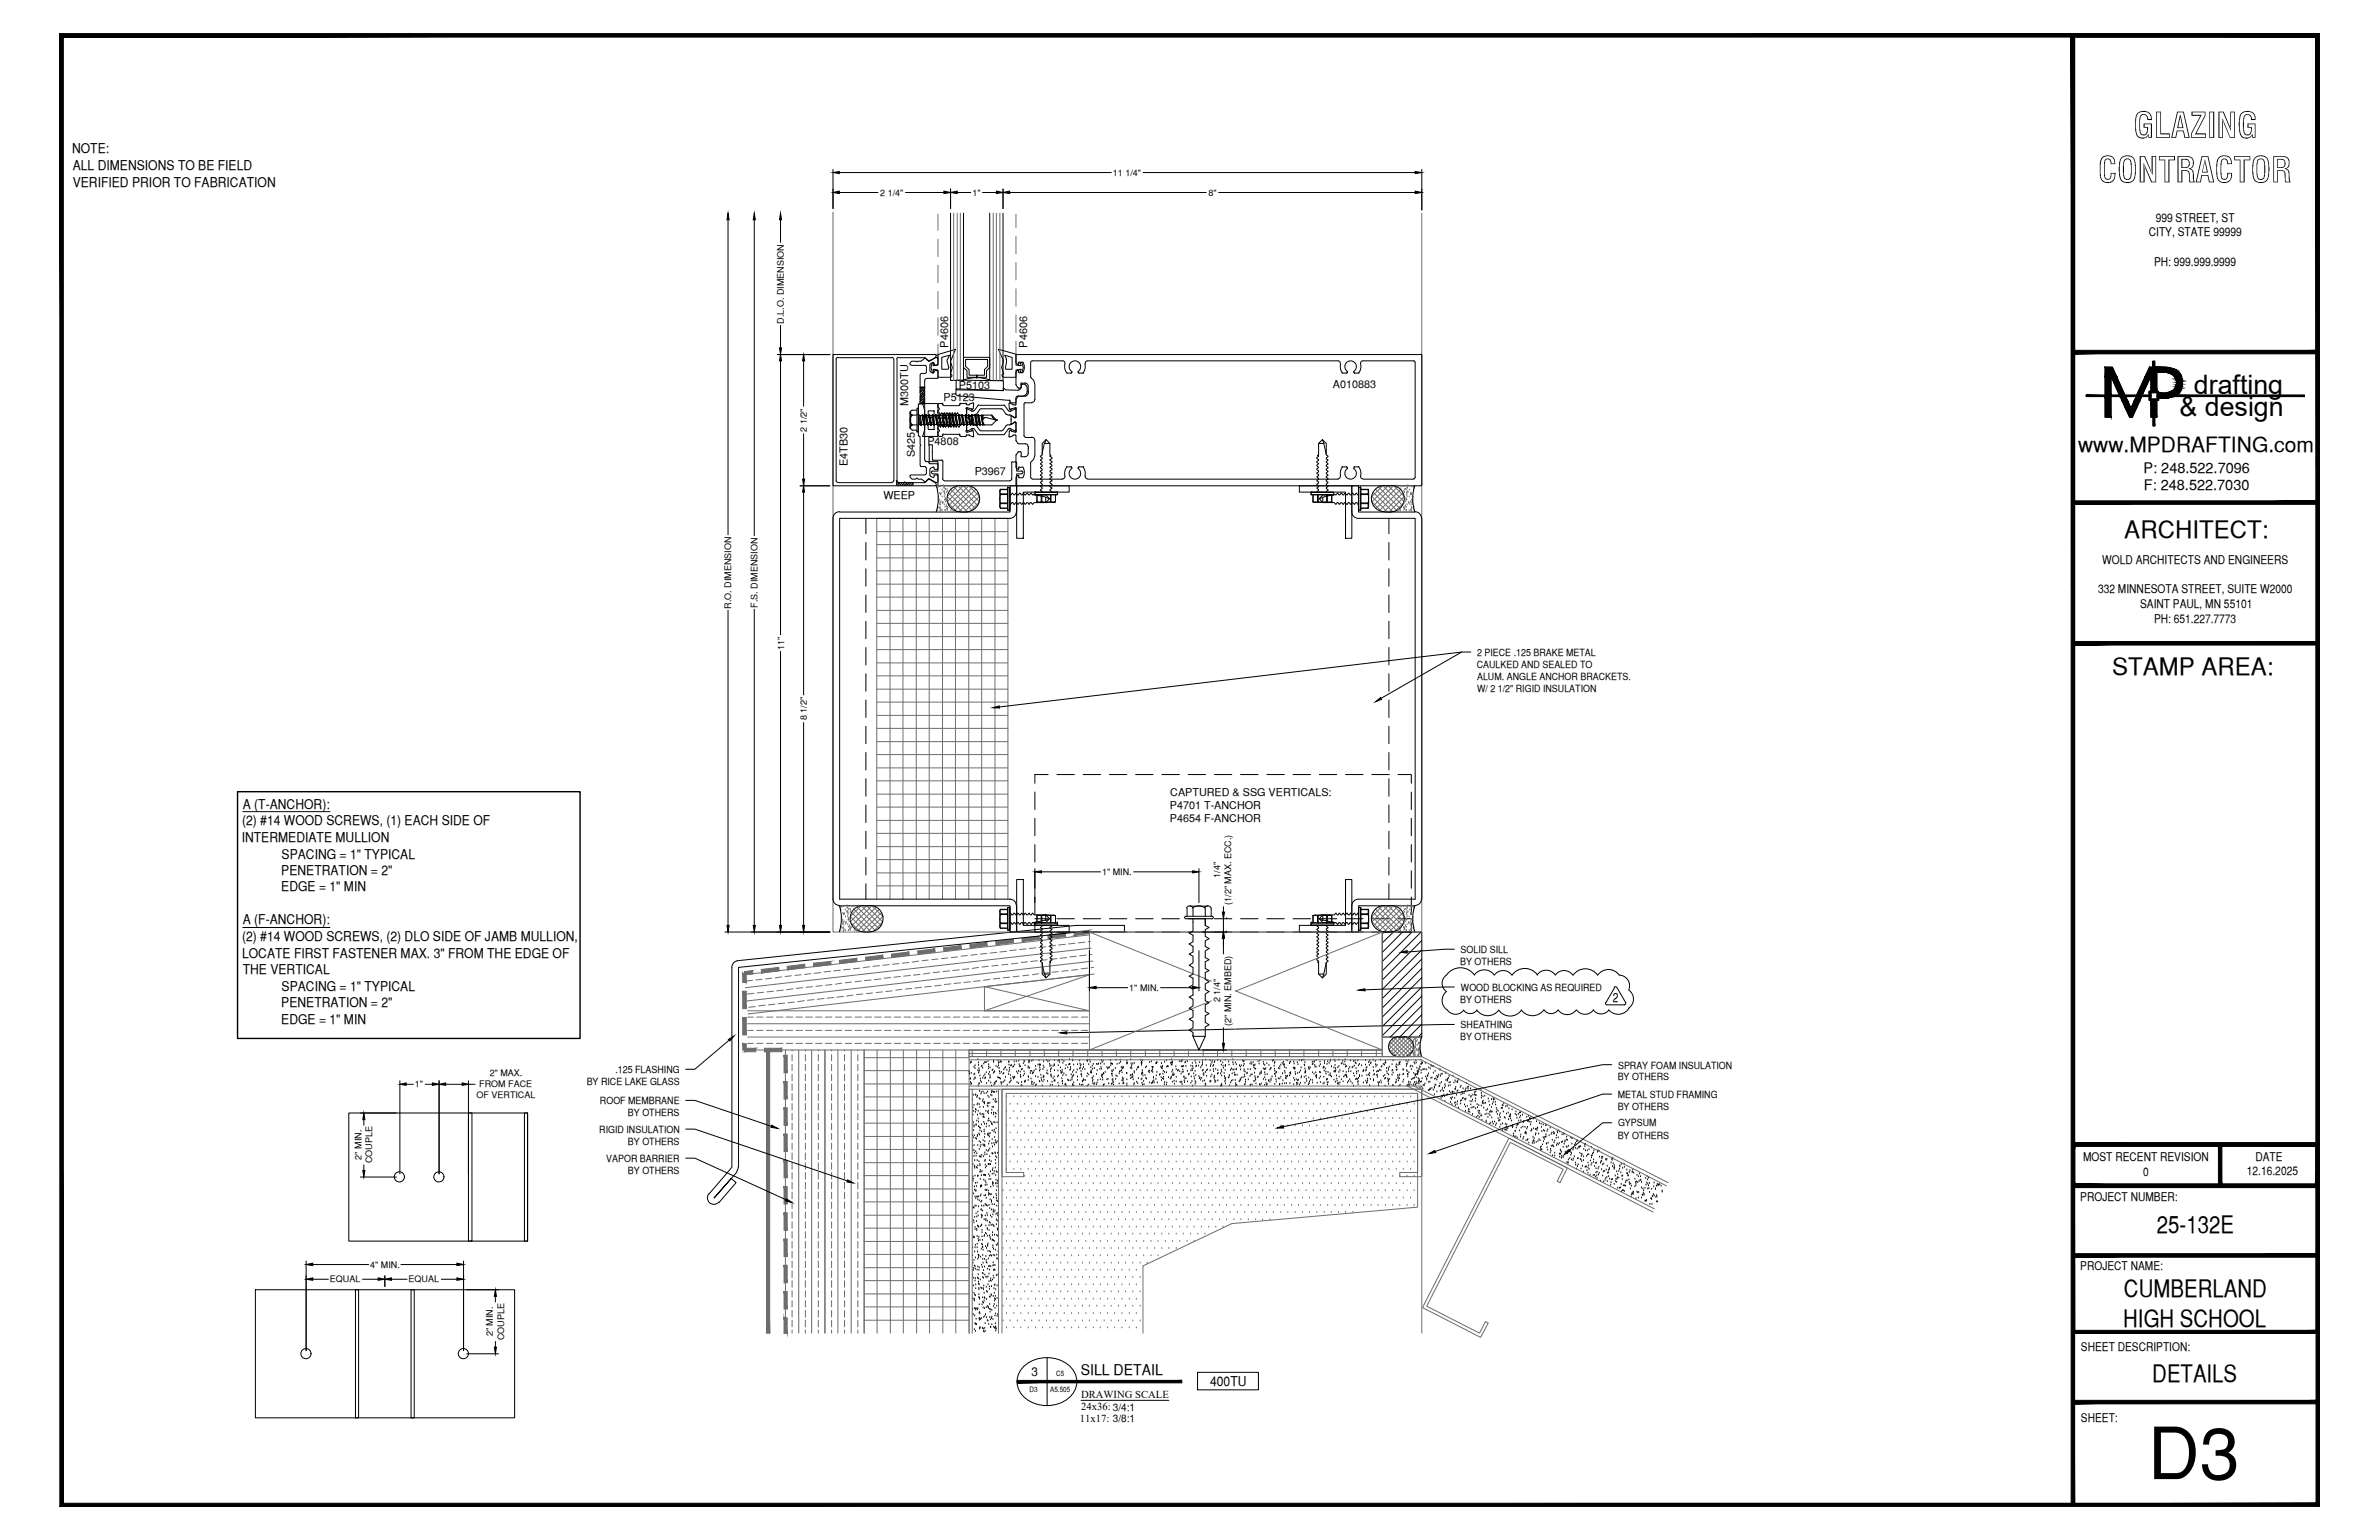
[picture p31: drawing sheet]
<svg xmlns="http://www.w3.org/2000/svg" width="432mm" height="279mm" viewBox="0 0 432 279" stroke-linecap="round" stroke-linejoin="round" font-family="sans-serif">
<defs><g id="words">
<text font-size="13.1" x="389.8" y="268.4">D3</text>
<g font-size="6.3">
<text x="387.2" y="25">GLAZING</text>
<text x="380.8" y="33.1">CONTRACTOR</text>
</g>
<g font-size="4.9">
<text x="398.2" y="71.5">drafting</text>
<text x="395.6" y="75.5">&amp; design</text>
</g>
<g font-size="4.4">
<text x="385.6" y="97.5">ARCHITECT:</text>
<text x="383.3" y="122.5">STAMP AREA:</text>
<text x="391.5" y="223.7">25-132E</text>
<text x="385.5" y="235.4">CUMBERLAND</text>
<text x="385.4" y="240.7">HIGH SCHOOL</text>
<text x="390.7" y="250.7">DETAILS</text>
</g>
<text font-size="3.8" x="377.2" y="82">www.MPDRAFTING.com</text>
<text font-size="2.7" x="196.2" y="249.5">SILL DETAIL</text>
<g font-size="2.6">
<text x="389.1" y="85.8">P: 248.522.7096</text>
<text x="389.1" y="89">F: 248.522.7030</text>
</g>
<g font-size="2.4">
<text x="13.1" y="27.8">NOTE:</text>
<text x="13.2" y="30.8">ALL DIMENSIONS TO BE FIELD</text>
<text x="13.2" y="33.8">VERIFIED PRIOR TO FABRICATION</text>
<text x="43.9" y="149.7">(2) #14 WOOD SCREWS, (1) EACH SIDE OF</text>
<text x="44.1" y="146.7">A (T-ANCHOR):</text>
<text x="43.9" y="152.7">INTERMEDIATE MULLION</text>
<text x="51.1" y="155.8">SPACING = 1&quot; TYPICAL</text>
<text x="51.1" y="158.8">PENETRATION = 2&quot;</text>
<text x="51.1" y="161.7">EDGE = 1&quot; MIN</text>
<text x="44.1" y="167.7">A (F-ANCHOR):</text>
<text x="43.9" y="170.8">(2) #14 WOOD SCREWS, (2) DLO SIDE OF JAMB MULLION,</text>
<text x="43.9" y="173.7">LOCATE FIRST FASTENER MAX. 3&quot; FROM THE EDGE OF</text>
<text x="44.1" y="176.7">THE VERTICAL</text>
<text x="51.1" y="179.8">SPACING = 1&quot; TYPICAL</text>
<text x="51.1" y="182.8">PENETRATION = 2&quot;</text>
<text x="51.1" y="185.7">EDGE = 1&quot; MIN</text>
<text x="219.6" y="251.5">400TU</text>
</g>
<text font-size="2.3" x="292.7" y="181.7">2</text>
<g font-size="2.2">
<text x="391.3" y="40.2">999 STREET, ST</text>
<text x="390" y="42.9">CITY, STATE 99999</text>
<text x="391" y="48.2">PH: 999.999.9999</text>
<text x="380.8" y="107.6">332 MINNESOTA STREET, SUITE W2000</text>
<text x="381.6" y="102.3">WOLD ARCHITECTS AND ENGINEERS</text>
<text x="388.4" y="110.3">SAINT PAUL, MN 55101</text>
<text x="391" y="113">PH: 651.227.7773</text>
<text x="378.1" y="210.6">MOST RECENT REVISION</text>
<text x="389" y="213.3">0</text>
<text x="407.8" y="213.2">12.16.2025</text>
<text x="409.4" y="210.6">DATE</text>
<text x="377.6" y="217.8">PROJECT NUMBER:</text>
<text x="377.6" y="230.4">PROJECT NAME:</text>
<text x="377.7" y="245.2">SHEET DESCRIPTION:</text>
<text x="187.2" y="249.6">3</text>
<text x="377.7" y="257.9">SHEET:</text>
</g>
<g font-size="2">
<text x="172.1" y="63.1" transform="rotate(-90 172.1 63.1)">P4606</text>
<text x="186.4" y="63.1" transform="rotate(-90 186.4 63.1)">P4606</text>
<text x="174.1" y="70.5">P5103</text>
<text x="241.9" y="70.4">A010883</text>
<text x="164.8" y="73.7" transform="rotate(-90 164.8 73.7)">M300TU</text>
<text x="171.3" y="72.8">P5123</text>
<text x="166.1" y="82.9" transform="rotate(-90 166.1 82.9)">S425</text>
<text x="168.3" y="80.8">P4808</text>
<text x="153.8" y="84.5" transform="rotate(-90 153.8 84.5)">E4TB30</text>
<text x="176.9" y="86.1">P3967</text>
<text x="160.3" y="90.5">WEEP</text>
<text x="212.3" y="146.7">P4701 T-ANCHOR</text>
<text x="212.3" y="149.1">P4654 F-ANCHOR</text>
<text x="212.4" y="144.3">CAPTURED &amp; SSG VERTICALS:</text>
</g>
<g font-size="1.9">
<text x="196.2" y="253.6">DRAWING SCALE</text>
<text x="196.2" y="255.8">24x36: 3/4:1</text>
<text x="196" y="258">11x17: 3/8:1</text>
</g>
<g font-size="1.8">
<text x="268.1" y="118.9">2 PIECE .125 BRAKE METAL</text>
<text x="268" y="121.2">CAULKED AND SEALED TO</text>
<text x="268.1" y="123.4">ALUM. ANGLE ANCHOR BRACKETS.</text>
<text x="268.1" y="125.5">W/ 2 1/2&quot; RIGID INSULATION</text>
<text x="265.1" y="172.8">SOLID SILL</text>
<text x="265" y="175.1">BY OTHERS</text>
<text x="265.2" y="179.7">WOOD BLOCKING AS REQUIRED</text>
<text x="265" y="181.9">BY OTHERS</text>
<text x="265" y="188.7">BY OTHERS</text>
<text x="265.1" y="186.5">SHEATHING</text>
<text x="106.5" y="196.8">BY RICE LAKE GLASS</text>
<text x="111.7" y="194.7">.125 FLASHING</text>
<text x="293.6" y="196">BY OTHERS</text>
<text x="293.7" y="193.9">SPRAY FOAM INSULATION</text>
<text x="108.9" y="200.3">ROOF MEMBRANE</text>
<text x="114" y="202.5">BY OTHERS</text>
<text x="293.6" y="199.1">METAL STUD FRAMING</text>
<text x="293.6" y="201.4">BY OTHERS</text>
<text x="108.8" y="205.5">RIGID INSULATION</text>
<text x="114" y="207.7">BY OTHERS</text>
<text x="293.6" y="206.6">BY OTHERS</text>
<text x="293.7" y="204.3">GYPSUM</text>
<text x="110" y="210.8">VAPOR BARRIER</text>
<text x="114" y="213">BY OTHERS</text>
</g>
<g font-size="1.6">
<text x="159.8" y="35.5">2 1/4&quot;</text>
<text x="176.5" y="35.5">1&quot;</text>
<text x="202" y="31.9">11 1/4&quot;</text>
<text x="219.3" y="35.5">8&quot;</text>
<text x="142.2" y="58.7" transform="rotate(-90 142.2 58.7)">D.L.O. DIMENSION</text>
<text x="146.4" y="78.3" transform="rotate(-90 146.4 78.3)">2 1/2&quot;</text>
<text x="132.7" y="110.4" transform="rotate(-90 132.7 110.4)">R.O. DIMENSION</text>
<text x="137.5" y="110.2" transform="rotate(-90 137.5 110.2)">F.S. DIMENSION</text>
<text x="142.3" y="117.9" transform="rotate(-90 142.3 117.9)">11&quot;</text>
<text x="146.4" y="130.7" transform="rotate(-90 146.4 130.7)">8 1/2&quot;</text>
<text x="200" y="158.8">1&quot; MIN.</text>
<text x="221.5" y="159.3" transform="rotate(-90 221.5 159.3)">1/4&quot;</text>
<text x="223.5" y="164.1" transform="rotate(-90 223.5 164.1)">(1/2&quot; MAX. ECC.)</text>
<text x="205" y="179.8">1&quot; MIN.</text>
<text x="221.5" y="181.9" transform="rotate(-90 221.5 181.9)">2 1/4&quot;</text>
<text x="223.5" y="186.2" transform="rotate(-90 223.5 186.2)">(2&quot; MIN. EMBED)</text>
<text x="75.3" y="197.3">1&quot;</text>
<text x="87" y="197.3">FROM FACE</text>
<text x="88.9" y="195.3">2&quot; MAX.</text>
<text x="86.5" y="199.3">OF VERTICAL</text>
<text x="65.6" y="210.4" transform="rotate(-90 65.6 210.4)">2&quot; MIN.</text>
<text x="67.6" y="211.1" transform="rotate(-90 67.6 211.1)">COUPLE</text>
<text x="59.9" y="232.6">EQUAL</text>
<text x="67.2" y="230">4&quot; MIN.</text>
<text x="74.2" y="232.6">EQUAL</text>
<text x="89.5" y="242.4" transform="rotate(-90 89.5 242.4)">2&quot; MIN.</text>
<text x="91.5" y="243.1" transform="rotate(-90 91.5 243.1)">COUPLE</text>
</g>
<g font-size="1.3">
<text x="191.7" y="249.6">C5</text>
<text x="186.9" y="252.5">D3</text>
<text x="190.6" y="252.5">A5.505</text>
</g>
</g></defs>
<!-- layer: GASKETS -->
<g fill="none" stroke="#000" stroke-width=".18">
<path d="M166.9 73.3h.9M167 71.2h.1M167 73h.1M167 70.3h.8M167.1 70.8l-.1 .1M167.1 72.8h.1M167.1 70.3l-.1 .1M167.2 70.7h.1M167.2 72.3l-.2 .2M167.3 72.3h.1M167.3 71.8l-.3 .3M167.4 71.7h.1"/>
<path d="M167.5 71.2l-.5 .5M167.6 70.3l-.3 .2M167.6 71.1h.1M167.6 70.6l-.5 .5M167.6 72.8l-.5 .5M167.7 72.6h.1M167.8 70.5h.1M167.8 72.2l-.5 .5M167.8 70.9l-.1 .1M167.8 71.2l-.2 .4M167.8 71.7l-.4 .4M167.8 72.5v.1"/>
<path d="M167.8 73l-.2 .2M168.5 76.7h1v1.2h-1zM168.5 74.5h1v1.3h-1zM171.1 77.2l.2 .2 .5-.8h.7l-.4 .6M171.2 75.2l.3 .7h-1.3v-2.7h-2.8l.4 1.2v3.6l-.4 1.2h2.8v-2.6h1.3l-.3 .6M171.4 75.1l-.2-.1-.1 .2M171.4 75.1l.4 .8h.7l-.4-.7M172 65.1l-.1 .6M172 65.2l.3-.7-1.4 .3v2.2h1.2l.1-.3-.2-1M172.4 75.1l-.2-.1-.1 .2M172.4 75.1a1.6 1.6 0 0 1-.1 2.3l-.2-.2M172.6 65.4l-.1 .2"/>
<path d="M172.6 65.4l.8-2-3.2 .9v1.9l-.8 .2 .1-.6-.3-.1-.2 1 .2 .9 .3-.1-.1-.5 .8 .1v1.4h2.3a.29 .29 0 0 0 .3-.3 .29 .29 0 0 0-.3-.3l.3-1.2-.3-1.1M173.5 71.5l.2 .3M173.8 71.8l9.4 .8M182 65.4v.2M182.1 70.5l.1-.1 .4 .3 2.3 .1M182.1 65.6l-.3 1.1 .4 1.2M182.1 65.4l-.9-2 3.2 .9v1.9l1 .2-.2-.6 .3-.1 .2 1-.2 .9-.3-.1 .2-.5-1 .1v1.4h-2.2M182.1 70.5v.4v-1.8l-8.6-.1v1.7l8.6 .2-8.6-.4v1M182.1 67.8a.29 .29 0 0 0-.2 .3 .29 .29 0 0 0 .2 .3M182.6 65.1l.1 .6M182.7 65.2l-.3-.7 1.3 .3v2.2h-1.1l-.1-.3 .2-1M183.2 72.6l.1 .1"/>
<path d="M183.3 72.8l.3 .3M184.4 72.2v.9h-.8M184.7 71.9l-.3 .3M184.7 71.9h.8M185.3 70.3l-.1 .3-.3 .1M185.4 69.8v.6M185.5 69.7l-.2 .1M185.5 69.7h.5M186 69.7h.1M186.1 69.8l.1 .1M186.2 69.9l.2 .4M186.4 70.3v.7"/>
<path d="M186.4 71a.92 .92 0 0 1-.9 .9M162.7 87.2l.2 .3h.1M162.8 87.3h.1M162.8 87.2v.8h2.9v-.4h-2.6M162.9 88h.1M162.9 87.5l-.1 .3M163.1 87.9h.1M163.4 87.6l-.3 .2M163.5 87.8l-.2 .2M163.6 87.7h.1M163.8 87.6h-.1M164.1 87.7l-.4 .3"/>
<path d="M164.2 87.6h.1M164.6 88h.1M164.7 87.6l-.6 .4M165 87.6l-.3 .3M165.1 87.9l-.1 .1M165.2 87.8h.1M165.5 87.6l-.2 .1M165.7 87.8l-.3 .2M250.9 169.1h7.2v19.1h-7.2zM251.2 169.1l-.3 .3M252.9 169.1l-2 2M254.6 169.1l-3.7 3.7"/>
<path d="M256.3 169.1l-5.4 5.3M257.9 169.1l-7 7M258.1 170.6l-7.2 7.2M258.1 172.3l-7.2 7.2M258.1 174l-7.2 7.2M258.1 175.7l-7.2 7.2M258.1 177.4l-7.2 7.1M258.1 179.1l-7.2 7.1M258.1 180.7l-7.2 7.2M258.1 182.4l-5.8 5.8M258.1 184.1l-4 4.1M258.1 185.8l-2.4 2.4"/>
<path d="M258.1 187.5l-.7 .7"/>
</g>
<!-- layer: LIGHT_2 -->
<g fill="none" stroke="#6c6c6c" stroke-width=".18">
<path d="M170.1 88.3h.1M170.1 92.6h.1M170.1 88.6h.1M170.2 91.9h.1M170.2 89h.1M170.2 92.2h.1M170.2 88.4h.1M170.3 90.2h.1M170.3 92.1h.1M170.4 90.9h.1M170.4 88.3h.1M170.4 91.1h.1"/>
<path d="M170.5 91.5h.1M170.6 89.5h.1M170.6 88.3h.1M170.6 90.7h.1M170.6 92.2h.1M170.6 92.1h.1M170.6 92.4h.1M170.6 92.8h.1M170.7 92.7h.1M170.7 91.2h.1M170.7 89.7h.1M170.7 88.3h.1"/>
<path d="M170.7 91.6h.1M170.7 89.8h.1M170.8 89.7h.1M170.8 92.5h.1M170.8 91.1h.1M170.8 89.5h.1M171 90.2h.1M171 88.9h.1M171 92.6h.1M171.1 91.4h.1M171.1 91.2h.1M171.2 91.2h.1"/>
<path d="M171.2 89.3h.1M171.3 88.1h.1M171.3 88.5h.1M171.4 89.2h.1M171.4 91.6h.1M171.4 90.1h.1M171.4 88.6h.1M171.4 90.7h.1M171.4 89.5h.1M171.4 88.3h.1M171.4 89.4h.1M171.5 92h.1"/>
<path d="M171.5 89.8h.1M171.5 92.6h.1M171.6 90.4h.1M171.6 90.7h.1M171.6 92.6h.1M171.6 88.8h.1M171.6 91.1h.1M171.8 91.8h.1M171.8 91.9h.1M171.8 92.4h.1M171.8 90.9h.1M171.8 89.3h.1"/>
<path d="M171.9 88.8h.1M171.9 92.3h.1M172 91.4h.1M172 92.6h.1M172 89.2h.1M172 92.1h.1M172.1 88.3h.1M172.4 88.3h.1M172.6 88.7h.1M172.6 92.6h.1M172.6 88.2h.1M172.8 92.6h.1"/>
<path d="M173.1 92.6h.1M173.1 92.8h.1M173.3 88.2h.1M253.5 88.2h.1M253.7 92.8h.1M253.7 92.6h.1M253.9 92.6h.1M254.2 92.6h.1M254.2 88.2h.1M254.3 88.7h.1M254.4 88.3h.1M254.7 88.3h.1"/>
<path d="M254.8 92.1h.1M254.8 91.4h.1M254.8 92.6h.1M254.8 89.2h.1M254.9 88.8h.1M255 92.4h.1M255 90.9h.1M255 92.3h.1M255 89.3h.1M255 92h.1M255.1 91.8h.1M255.1 91.1h.1"/>
<path d="M255.1 88.8h.1M255.2 90.4h.1M255.2 90.7h.1M255.2 92.6h.1M255.2 88.8h.1M255.3 92h.1M255.3 92.6h.1M255.3 90.7h.1M255.3 89.5h.1M255.3 88.3h.1M255.3 89.8h.1M255.4 89.2h.1"/>
<path d="M255.4 89.4h.1M255.4 91.6h.1M255.4 90.1h.1M255.4 88.6h.1M255.5 88.5h.1M255.5 88.1h.1M255.6 89.3h.1M255.7 91.2h.1M255.8 90.2h.1M255.8 91.4h.1M255.8 92.6h.1M255.8 88.9h.1"/>
<path d="M256 92.5h.1M256 91.1h.1M256 89.5h.1M256 89.7h.1M256.1 91.6h.1M256.1 89.8h.1M256.2 92.8h.1M256.2 92.7h.1M256.2 91.2h.1M256.2 89.7h.1M256.2 88.3h.1M256.2 89.5h.1"/>
<path d="M256.2 90.7h.1M256.2 92.1h.1M256.2 92.2h.1M256.2 92.4h.1M256.3 88.3h.1M256.3 91.1h.1M256.3 91.5h.1M256.4 90.9h.1M256.5 90.2h.1M256.5 88.3h.1M256.5 92.1h.1M256.5 88.4h.1"/>
<path d="M256.6 91.9h.1M256.6 89h.1M256.6 92.2h.1M256.7 92.6h.1M256.7 88.3h.1M256.7 88.6h.1M152.5 164.5h.1M152.5 164.8h.1M152.6 168.8h.1M152.7 168.1h.1M152.7 165.2h.1M152.7 168.4h.1"/>
<path d="M152.7 168.3h.1M152.7 164.6h.1M152.8 166.4h.1M152.8 164.5h.1M152.8 167.1h.1M152.8 167.3h.1M152.9 167.7h.1M153 165.7h.1M153 164.5h.1M153 166.9h.1M153 168.3h.1M153 168.4h.1"/>
<path d="M153 168.6h.1M153.1 169h.1M153.1 168.9h.1M153.1 167.4h.1M153.1 165.9h.1M153.1 164.5h.1M153.1 166h.1M153.2 167.8h.1M153.2 168.7h.1M153.2 167.3h.1M153.2 165.7h.1M153.2 165.9h.1"/>
<path d="M153.4 165.1h.1M153.5 166.4h.1M153.5 167.6h.1M153.5 168.8h.1M153.5 167.4h.1M153.6 167.4h.1M153.7 165.5h.1M153.7 164.3h.1M153.7 164.7h.1M153.9 165.4h.1M153.9 165.6h.1M153.9 167.8h.1"/>
<path d="M153.9 166.3h.1M153.9 164.8h.1M153.9 166.9h.1M153.9 165.7h.1M153.9 164.5h.1M153.9 166h.1M154 168.2h.1M154 166.6h.1M154 168.8h.1M154 165h.1M154.1 166.9h.1M154.1 168.8h.1"/>
<path d="M154.1 167.3h.1M154.1 165h.1M154.2 168h.1M154.2 168.2h.1M154.2 168.6h.1M154.3 167.1h.1M154.3 168.5h.1M154.3 165.5h.1M154.4 165h.1M154.4 168.8h.1M154.4 167.6h.1M154.4 168.3h.1"/>
<path d="M154.4 165.4h.1M154.5 168.3h.1M154.6 164.5h.1M154.8 164.5h.1M155 164.9h.1M155 164.4h.1M155.1 168.8h.1M155.3 168.8h.1M155.5 168.8h.1M155.6 169h.1M155.8 164.4h.1M178.7 179l19-2.2v6.6h-19z"/>
<path d="M197.7 176.8l-19 6.6v-4.4l19 4.4M253.5 164.4h.1M253.7 169h.1M253.7 168.8h.1M253.9 168.8h.1M254.2 168.8h.1M254.2 164.4h.1M254.3 164.9h.1M254.4 164.5h.1M254.7 164.5h.1M254.8 168.3h.1M254.8 167.6h.1"/>
<path d="M254.8 168.8h.1M254.8 165.4h.1M254.9 165h.1M255 168.6h.1M255 167.1h.1M255 168.5h.1M255 165.5h.1M255 168.2h.1M255.1 168h.1M255.1 167.3h.1M255.1 165h.1M255.2 166.6h.1"/>
<path d="M255.2 166.9h.1M255.2 168.8h.1M255.2 165h.1M255.3 168.2h.1M255.3 168.8h.1M255.3 166.9h.1M255.3 165.7h.1M255.3 164.5h.1M255.3 166h.1M255.4 165.4h.1M255.4 165.6h.1M255.4 167.8h.1"/>
<path d="M255.4 166.3h.1M255.4 164.8h.1M255.5 164.7h.1M255.5 164.3h.1M255.6 165.5h.1M255.7 167.4h.1M255.8 166.4h.1M255.8 167.6h.1M255.8 168.8h.1M255.8 165.1h.1M256 168.7h.1M256 167.3h.1"/>
<path d="M256 165.7h.1M256 165.9h.1M256.1 167.8h.1M256.1 166h.1M256.2 169h.1M256.2 168.9h.1M256.2 167.4h.1M256.2 165.9h.1M256.2 164.5h.1M256.2 165.7h.1M256.2 166.9h.1M256.2 168.3h.1"/>
<path d="M256.2 168.4h.1M256.2 168.6h.1M256.3 164.5h.1M256.3 167.3h.1M256.3 167.7h.1M256.4 167.1h.1M256.5 166.4h.1M256.5 164.5h.1M256.5 168.3h.1M256.5 164.6h.1M256.6 168.1h.1M256.6 165.2h.1"/>
<path d="M256.6 168.4h.1M256.7 168.8h.1M256.7 164.5h.1M256.7 164.8h.1M175.9 190.5h75v1.2h-75zM175.9 190.5h75M175.9 191.1h75M176.5 190.5v1.2M179.1 190.5v1.2M181.7 190.5v1.2M182.7 199h.1M184 199h.1"/>
<path d="M184.3 190.5v1.2M185.3 199h.1M186.6 199h.1M186.9 190.5v1.2M188 199h.1M189.2 199h.1M189.5 190.5v1.2M190.6 199h.1M191.8 199h.1M192.2 190.5v1.2M193.2 199h.1M194.5 199h.1"/>
<path d="M194.8 190.5v1.2M195.8 199h.1M197.1 199h.1M197.4 190.5v1.2M198.4 199h.1M199.7 199h.1M200 190.5v1.2M201 199h.1M202.3 199h.1M202.6 190.5v1.2M203.6 199h.1M205 199h.1"/>
<path d="M205.2 190.5v1.2M206.2 199h.1M207.6 199h.1M207.9 190.5v1.2M208.9 199h.1M210.2 199h.1M210.5 190.5v1.2M211.5 199h.1M212.8 199h.1M213.1 190.5v1.2M214.1 199h.1M215.5 199h.1"/>
<path d="M215.7 190.5v1.2M216.7 199h.1M218.1 199h.1M218.4 190.5v1.2M219.4 199h.1M220.7 199h.1M221 190.5v1.2M222 199h.1M223.3 199h.1M223.6 190.5v1.2M224.6 199h.1M225.9 199h.1"/>
<path d="M226.2 190.5v1.2M227.2 199h.1M228.5 199h.1M228.9 190.5v1.2M229.9 199h.1M231.1 199h.1M231.5 190.5v1.2M232.5 199h.1M233.7 199h.1M234.1 190.5v1.2M235.1 199h.1M236.4 199h.1"/>
<path d="M236.7 190.5v1.2M237.7 199h.1M239 199h.1M239.3 190.5v1.2M240.3 199h.1M241.6 199h.1M241.9 190.5v1.2M243 199h.1M244.2 199h.1M244.5 190.5v1.2M245.6 199h.1M246.9 199h.1"/>
<path d="M247.1 190.5v1.2M248.2 199h.1M249.5 199h.1M249.8 190.5v1.2M250.8 199h.1M250.9 188.2v3.5h7.2M252.1 199h.1M253.4 199h.1M254.7 199h.1M255.5 188.2h.1M255.7 191.6h.1M255.7 191.5h.1"/>
<path d="M255.8 191.5h.1M256 199h.1M256 191.5h.1M256.1 188.6h.1M256.1 188.2h.1M256.2 188.2h.1M256.4 188.3h.1M256.5 191.1h.1M256.5 190.6h.1M256.5 191.5h.1M256.5 188.9h.1M256.6 188.7h.1"/>
<path d="M256.6 190.2h.1M256.6 191.3h.1M256.6 189h.1M256.7 191h.1M256.7 191.3h.1M256.7 190.8h.1M256.8 190.1h.1M256.8 190.4h.1M256.8 191.5h.1M256.8 188.6h.1M256.9 191.1h.1M256.9 189.9h.1"/>
<path d="M256.9 191.5h.1M256.9 188.7h.1M256.9 190.1h.1M256.9 189.2h.1M256.9 188.2h.1M256.9 189.1h.1M256.9 189.4h.1M257 188.9h.1M257 190.7h.1M257 189.6h.1M257 188.5h.1M257 188.2h.1"/>
<path d="M257 188.4h.1M257.1 190.4h.1M257.1 189h.1M257.2 190.5h.1M257.2 189.7h.1M257.2 190.6h.1M257.2 191.5h.1M257.3 188.7h.1M257.3 198.4v20.6l-33.7 3-16.1 7.7v12.2M257.4 191.5h.1M257.4 190.3h.1M257.4 189.2h.1"/>
<path d="M257.4 189.4h.1M257.5 191.6h.1M257.5 190.4h.1M257.5 189.4h.1M257.5 188.2h.1M257.5 190.8h.1M257.6 191.1h.1M257.6 191.2h.1M257.6 191.3h.1M257.6 189.2h.1M257.6 188.3h.1M257.6 190.1h.1"/>
<path d="M257.6 190.7h.1M257.7 190.2h.1M257.7 190.4h.1M257.7 189.7h.1M257.7 188.3h.1M257.8 191.1h.1M257.8 188.3h.1M257.9 191h.1M257.9 188.8h.1M257.9 191.2h.1M257.9 191.5h.1M257.9 188.3h.1"/>
<path d="M257.9 188.5h.1M258.1 197.6v44.3M182.1 216h.1M182.1 218.7h.1M182.7 201.7h.1M182.7 204.3h.1M182.7 206.9h.1M182.7 209.5h.1M182.7 212.2h.1M182.7 214.8h.1M182.7 217.4h.1M182.7 220h.1"/>
<path d="M183.3 200.3h.1M183.3 202.9h.1M183.3 205.5h.1M183.3 208.2h.1M183.3 210.8h.1M183.3 216h.1M183.3 218.7h.1M184 201.7h.1M184 204.3h.1M184 206.9h.1M184 209.5h.1M184 212.2h.1"/>
<path d="M184 214.8h.1M184 217.4h.1M184 220h.1M184.7 200.3h.1M184.7 202.9h.1M184.7 205.5h.1M184.7 208.2h.1M184.7 210.8h.1M184.7 216h.1M184.7 218.7h.1M185.3 201.7h.1M185.3 204.3h.1"/>
<path d="M185.3 206.9h.1M185.3 209.5h.1M185.3 212.2h.1M185.3 214.8h.1M185.3 217.4h.1M185.3 220h.1M186 200.3h.1M186 202.9h.1M186 205.5h.1M186 208.2h.1M186 210.8h.1M186 213.4h.1"/>
<path d="M186 216h.1M186 218.7h.1M186.6 201.7h.1M186.6 204.3h.1M186.6 206.9h.1M186.6 209.5h.1M186.6 212.2h.1M186.6 214.8h.1M186.6 217.4h.1M186.6 220h.1M187.3 200.3h.1M187.3 202.9h.1"/>
<path d="M187.3 205.5h.1M187.3 208.2h.1M187.3 210.8h.1M187.3 213.4h.1M187.3 216h.1M187.3 218.7h.1M188 201.7h.1M188 204.3h.1M188 206.9h.1M188 209.5h.1M188 212.2h.1M188 214.8h.1"/>
<path d="M188 217.4h.1M188 220h.1M188.6 200.3h.1M188.6 202.9h.1M188.6 205.5h.1M188.6 208.2h.1M188.6 210.8h.1M188.6 213.4h.1M188.6 216h.1M188.6 218.7h.1M189.2 201.7h.1M189.2 204.3h.1"/>
<path d="M189.2 206.9h.1M189.2 209.5h.1M189.2 212.2h.1M189.2 214.8h.1M189.2 217.4h.1M189.2 220h.1M189.9 200.3h.1M189.9 202.9h.1M189.9 205.5h.1M189.9 208.2h.1M189.9 210.8h.1M189.9 213.4h.1"/>
<path d="M189.9 216h.1M189.9 218.7h.1M190.6 201.7h.1M190.6 204.3h.1M190.6 206.9h.1M190.6 209.5h.1M190.6 212.2h.1M190.6 214.8h.1M190.6 217.4h.1M190.6 220h.1M191.2 200.3h.1M191.2 202.9h.1"/>
<path d="M191.2 205.5h.1M191.2 208.2h.1M191.2 210.8h.1M191.2 213.4h.1M191.2 216h.1M191.2 218.7h.1M191.8 201.7h.1M191.8 204.3h.1M191.8 206.9h.1M191.8 209.5h.1M191.8 212.2h.1M191.8 214.8h.1"/>
<path d="M191.8 217.4h.1M191.8 220h.1M192.5 200.3h.1M192.5 202.9h.1M192.5 205.5h.1M192.5 208.2h.1M192.5 210.8h.1M192.5 213.4h.1M192.5 216h.1M192.5 218.7h.1M193.2 201.7h.1M193.2 204.3h.1"/>
<path d="M193.2 206.9h.1M193.2 209.5h.1M193.2 212.2h.1M193.2 214.8h.1M193.2 217.4h.1M193.2 220h.1M193.8 200.3h.1M193.8 202.9h.1M193.8 205.5h.1M193.8 208.2h.1M193.8 210.8h.1M193.8 213.4h.1"/>
<path d="M193.8 216h.1M193.8 218.7h.1M194.5 201.7h.1M194.5 204.3h.1M194.5 206.9h.1M194.5 209.5h.1M194.5 212.2h.1M194.5 214.8h.1M194.5 217.4h.1M194.5 220h.1M195.1 200.3h.1M195.1 202.9h.1"/>
<path d="M195.1 205.5h.1M195.1 208.2h.1M195.1 210.8h.1M195.1 213.4h.1M195.1 216h.1M195.1 218.7h.1M195.8 201.7h.1M195.8 204.3h.1M195.8 206.9h.1M195.8 209.5h.1M195.8 212.2h.1M195.8 214.8h.1"/>
<path d="M195.8 217.4h.1M195.8 220h.1M196.5 200.3h.1M196.5 202.9h.1M196.5 205.5h.1M196.5 208.2h.1M196.5 210.8h.1M196.5 213.4h.1M196.5 216h.1M196.5 218.7h.1M197.1 201.7h.1M197.1 204.3h.1"/>
<path d="M197.1 206.9h.1M197.1 209.5h.1M197.1 212.2h.1M197.1 214.8h.1M197.1 217.4h.1M197.1 220h.1M197.7 200.3h.1M197.7 202.9h.1M197.7 205.5h.1M197.7 208.2h.1M197.7 210.8h.1M197.7 213.4h.1"/>
<path d="M197.7 216h.1M197.7 218.7h.1M198.4 201.7h.1M198.4 204.3h.1M198.4 206.9h.1M198.4 209.5h.1M198.4 212.2h.1M198.4 214.8h.1M198.4 217.4h.1M198.4 220h.1M199.1 200.3h.1M199.1 202.9h.1"/>
<path d="M199.1 205.5h.1M199.1 208.2h.1M199.1 210.8h.1M199.1 213.4h.1M199.1 216h.1M199.1 218.7h.1M199.7 201.7h.1M199.7 204.3h.1M199.7 206.9h.1M199.7 209.5h.1M199.7 212.2h.1M199.7 214.8h.1"/>
<path d="M199.7 217.4h.1M199.7 220h.1M200.4 200.3h.1M200.4 202.9h.1M200.4 205.5h.1M200.4 208.2h.1M200.4 210.8h.1M200.4 213.4h.1M200.4 216h.1M200.4 218.7h.1M201 201.7h.1M201 204.3h.1"/>
<path d="M201 206.9h.1M201 209.5h.1M201 212.2h.1M201 214.8h.1M201 217.4h.1M201 220h.1M201.7 200.3h.1M201.7 202.9h.1M201.7 205.5h.1M201.7 208.2h.1M201.7 210.8h.1M201.7 213.4h.1"/>
<path d="M201.7 216h.1M201.7 218.7h.1M202.3 201.7h.1M202.3 204.3h.1M202.3 206.9h.1M202.3 209.5h.1M202.3 212.2h.1M202.3 214.8h.1M202.3 217.4h.1M202.3 220h.1M203 200.3h.1M203 202.9h.1"/>
<path d="M203 205.5h.1M203 208.2h.1M203 210.8h.1M203 213.4h.1M203 216h.1M203 218.7h.1M203.6 201.7h.1M203.6 204.3h.1M203.6 206.9h.1M203.6 209.5h.1M203.6 212.2h.1M203.6 214.8h.1"/>
<path d="M203.6 217.4h.1M203.6 220h.1M204.3 200.3h.1M204.3 202.9h.1M204.3 205.5h.1M204.3 208.2h.1M204.3 210.8h.1M204.3 213.4h.1M204.3 216h.1M204.3 218.7h.1M205 201.7h.1M205 204.3h.1"/>
<path d="M205 206.9h.1M205 209.5h.1M205 212.2h.1M205 214.8h.1M205 217.4h.1M205 220h.1M205.6 200.3h.1M205.6 202.9h.1M205.6 205.5h.1M205.6 208.2h.1M205.6 210.8h.1M205.6 213.4h.1"/>
<path d="M205.6 216h.1M205.6 218.7h.1M206.2 201.7h.1M206.2 204.3h.1M206.2 206.9h.1M206.2 209.5h.1M206.2 212.2h.1M206.2 214.8h.1M206.2 217.4h.1M206.2 220h.1M206.9 200.3h.1M206.9 202.9h.1"/>
<path d="M206.9 205.5h.1M206.9 208.2h.1M206.9 210.8h.1M206.9 213.4h.1M206.9 216h.1M206.9 218.7h.1M207.6 201.7h.1M207.6 204.3h.1M207.6 206.9h.1M207.6 209.5h.1M207.6 212.2h.1M207.6 214.8h.1"/>
<path d="M207.6 217.4h.1M207.6 220h.1M208.2 200.3h.1M208.2 202.9h.1M208.2 205.5h.1M208.2 208.2h.1M208.2 210.8h.1M208.2 213.4h.1M208.2 216h.1M208.2 218.7h.1M208.9 201.7h.1M208.9 204.3h.1"/>
<path d="M208.9 206.9h.1M208.9 209.5h.1M208.9 212.2h.1M208.9 214.8h.1M208.9 217.4h.1M208.9 220h.1M209.5 200.3h.1M209.5 202.9h.1M209.5 205.5h.1M209.5 208.2h.1M209.5 210.8h.1M209.5 213.4h.1"/>
<path d="M209.5 216h.1M209.5 218.7h.1M210.2 201.7h.1M210.2 204.3h.1M210.2 206.9h.1M210.2 209.5h.1M210.2 212.2h.1M210.2 214.8h.1M210.2 217.4h.1M210.2 220h.1M210.9 200.3h.1M210.9 202.9h.1"/>
<path d="M210.9 205.5h.1M210.9 208.2h.1M210.9 210.8h.1M210.9 213.4h.1M210.9 216h.1M210.9 218.7h.1M211.5 201.7h.1M211.5 204.3h.1M211.5 206.9h.1M211.5 209.5h.1M211.5 212.2h.1M211.5 214.8h.1"/>
<path d="M211.5 217.4h.1M211.5 220h.1M212.2 200.3h.1M212.2 202.9h.1M212.2 205.5h.1M212.2 208.2h.1M212.2 210.8h.1M212.2 213.4h.1M212.2 216h.1M212.2 218.7h.1M212.8 201.7h.1M212.8 204.3h.1"/>
<path d="M212.8 206.9h.1M212.8 209.5h.1M212.8 212.2h.1M212.8 214.8h.1M212.8 217.4h.1M212.8 220h.1M213.5 200.3h.1M213.5 202.9h.1M213.5 205.5h.1M213.5 208.2h.1M213.5 210.8h.1M213.5 213.4h.1"/>
<path d="M213.5 216h.1M213.5 218.7h.1M214.1 201.7h.1M214.1 204.3h.1M214.1 206.9h.1M214.1 209.5h.1M214.1 212.2h.1M214.1 214.8h.1M214.1 217.4h.1M214.1 220h.1M214.8 200.3h.1M214.8 202.9h.1"/>
<path d="M214.8 205.5h.1M214.8 208.2h.1M214.8 210.8h.1M214.8 213.4h.1M214.8 216h.1M214.8 218.7h.1M215.5 201.7h.1M215.5 204.3h.1M215.5 206.9h.1M215.5 209.5h.1M215.5 212.2h.1M215.5 214.8h.1"/>
<path d="M215.5 217.4h.1M215.5 220h.1M216.1 200.3h.1M216.1 202.9h.1M216.1 205.5h.1M216.1 208.2h.1M216.1 210.8h.1M216.1 213.4h.1M216.1 216h.1M216.1 218.7h.1M216.7 201.7h.1M216.7 204.3h.1"/>
<path d="M216.7 206.9h.1M216.7 209.5h.1M216.7 212.2h.1M216.7 214.8h.1M216.7 217.4h.1M216.7 220h.1M217.4 200.3h.1M217.4 202.9h.1M217.4 205.5h.1M217.4 208.2h.1M217.4 210.8h.1M217.4 213.4h.1"/>
<path d="M217.4 216h.1M217.4 218.7h.1M218.1 201.7h.1M218.1 204.3h.1M218.1 206.9h.1M218.1 209.5h.1M218.1 212.2h.1M218.1 214.8h.1M218.1 217.4h.1M218.1 220h.1M218.7 200.3h.1M218.7 202.9h.1"/>
<path d="M218.7 205.5h.1M218.7 208.2h.1M218.7 210.8h.1M218.7 213.4h.1M218.7 216h.1M218.7 218.7h.1M219.4 201.7h.1M219.4 204.3h.1M219.4 206.9h.1M219.4 209.5h.1M219.4 212.2h.1M219.4 214.8h.1"/>
<path d="M219.4 217.4h.1M219.4 220h.1M220 200.3h.1M220 202.9h.1M220 205.5h.1M220 208.2h.1M220 210.8h.1M220 213.4h.1M220 216h.1M220 218.7h.1M220.7 201.7h.1M220.7 204.3h.1"/>
<path d="M220.7 206.9h.1M220.7 209.5h.1M220.7 212.2h.1M220.7 214.8h.1M220.7 217.4h.1M220.7 220h.1M221.4 200.3h.1M221.4 202.9h.1M221.4 205.5h.1M221.4 208.2h.1M221.4 210.8h.1M221.4 213.4h.1"/>
<path d="M221.4 216h.1M221.4 218.7h.1M222 201.7h.1M222 204.3h.1M222 206.9h.1M222 209.5h.1M222 212.2h.1M222 214.8h.1M222 217.4h.1M222 220h.1M222.6 200.3h.1M222.6 202.9h.1"/>
<path d="M222.6 205.5h.1M222.6 208.2h.1M222.6 210.8h.1M222.6 213.4h.1M222.6 216h.1M222.6 218.7h.1M223.3 201.7h.1M223.3 204.3h.1M223.3 206.9h.1M223.3 209.5h.1M223.3 212.2h.1M223.3 214.8h.1"/>
<path d="M223.3 217.4h.1M223.3 220h.1M224 200.3h.1M224 202.9h.1M224 205.5h.1M224 208.2h.1M224 210.8h.1M224 213.4h.1M224 216h.1M224 218.7h.1M224.6 201.7h.1M224.6 204.3h.1"/>
<path d="M224.6 206.9h.1M224.6 209.5h.1M224.6 212.2h.1M224.6 214.8h.1M224.6 217.4h.1M224.6 220h.1M225.2 200.3h.1M225.2 202.9h.1M225.2 205.5h.1M225.2 208.2h.1M225.2 210.8h.1M225.2 213.4h.1"/>
<path d="M225.2 216h.1M225.2 218.7h.1M225.9 201.7h.1M225.9 204.3h.1M225.9 206.9h.1M225.9 209.5h.1M225.9 212.2h.1M225.9 214.8h.1M225.9 217.4h.1M225.9 220h.1M226.6 200.3h.1M226.6 202.9h.1"/>
<path d="M226.6 205.5h.1M226.6 208.2h.1M226.6 210.8h.1M226.6 213.4h.1M226.6 216h.1M226.6 218.7h.1M227.2 201.7h.1M227.2 204.3h.1M227.2 206.9h.1M227.2 209.5h.1M227.2 212.2h.1M227.2 214.8h.1"/>
<path d="M227.2 217.4h.1M227.2 220h.1M227.9 200.3h.1M227.9 202.9h.1M227.9 205.5h.1M227.9 208.2h.1M227.9 210.8h.1M227.9 213.4h.1M227.9 216h.1M227.9 218.7h.1M228.5 201.7h.1M228.5 204.3h.1"/>
<path d="M228.5 206.9h.1M228.5 209.5h.1M228.5 212.2h.1M228.5 214.8h.1M228.5 217.4h.1M228.5 220h.1M229.2 200.3h.1M229.2 202.9h.1M229.2 205.5h.1M229.2 208.2h.1M229.2 210.8h.1M229.2 213.4h.1"/>
<path d="M229.2 216h.1M229.2 218.7h.1M229.9 201.7h.1M229.9 204.3h.1M229.9 206.9h.1M229.9 209.5h.1M229.9 212.2h.1M229.9 214.8h.1M229.9 217.4h.1M229.9 220h.1M230.5 200.3h.1M230.5 202.9h.1"/>
<path d="M230.5 205.5h.1M230.5 208.2h.1M230.5 210.8h.1M230.5 213.4h.1M230.5 216h.1M230.5 218.7h.1M231.1 201.7h.1M231.1 204.3h.1M231.1 206.9h.1M231.1 209.5h.1M231.1 212.2h.1M231.1 214.8h.1"/>
<path d="M231.1 217.4h.1M231.1 220h.1M231.8 200.3h.1M231.8 202.9h.1M231.8 205.5h.1M231.8 208.2h.1M231.8 210.8h.1M231.8 213.4h.1M231.8 216h.1M231.8 218.7h.1M232.5 201.7h.1M232.5 204.3h.1"/>
<path d="M232.5 206.9h.1M232.5 209.5h.1M232.5 212.2h.1M232.5 214.8h.1M232.5 217.4h.1M232.5 220h.1M233.1 200.3h.1M233.1 202.9h.1M233.1 205.5h.1M233.1 208.2h.1M233.1 210.8h.1M233.1 213.4h.1"/>
<path d="M233.1 216h.1M233.1 218.7h.1M233.7 201.7h.1M233.7 204.3h.1M233.7 206.9h.1M233.7 209.5h.1M233.7 212.2h.1M233.7 214.8h.1M233.7 217.4h.1M233.7 220h.1M234.4 200.3h.1M234.4 202.9h.1"/>
<path d="M234.4 205.5h.1M234.4 208.2h.1M234.4 210.8h.1M234.4 213.4h.1M234.4 216h.1M234.4 218.7h.1M235.1 201.7h.1M235.1 204.3h.1M235.1 206.9h.1M235.1 209.5h.1M235.1 212.2h.1M235.1 214.8h.1"/>
<path d="M235.1 217.4h.1M235.1 220h.1M235.7 200.3h.1M235.7 202.9h.1M235.7 205.5h.1M235.7 208.2h.1M235.7 210.8h.1M235.7 213.4h.1M235.7 216h.1M235.7 218.7h.1M236.4 201.7h.1M236.4 204.3h.1"/>
<path d="M236.4 206.9h.1M236.4 209.5h.1M236.4 212.2h.1M236.4 214.8h.1M236.4 217.4h.1M236.4 220h.1M237 200.3h.1M237 202.9h.1M237 205.5h.1M237 208.2h.1M237 210.8h.1M237 213.4h.1"/>
<path d="M237 216h.1M237 218.7h.1M237.7 201.7h.1M237.7 204.3h.1M237.7 206.9h.1M237.7 209.5h.1M237.7 212.2h.1M237.7 214.8h.1M237.7 217.4h.1M237.7 220h.1M238.4 200.3h.1M238.4 202.9h.1"/>
<path d="M238.4 205.5h.1M238.4 208.2h.1M238.4 210.8h.1M238.4 213.4h.1M238.4 216h.1M238.4 218.7h.1M239 201.7h.1M239 204.3h.1M239 206.9h.1M239 209.5h.1M239 212.2h.1M239 214.8h.1"/>
<path d="M239 217.4h.1M239 220h.1M239.6 200.3h.1M239.6 202.9h.1M239.6 205.5h.1M239.6 208.2h.1M239.6 210.8h.1M239.6 213.4h.1M239.6 216h.1M239.6 218.7h.1M240.3 201.7h.1M240.3 204.3h.1"/>
<path d="M240.3 206.9h.1M240.3 209.5h.1M240.3 212.2h.1M240.3 214.8h.1M240.3 217.4h.1M240.3 220h.1M241 200.3h.1M241 202.9h.1M241 205.5h.1M241 208.2h.1M241 210.8h.1M241 213.4h.1"/>
<path d="M241 216h.1M241 218.7h.1M241.6 201.7h.1M241.6 204.3h.1M241.6 206.9h.1M241.6 209.5h.1M241.6 212.2h.1M241.6 214.8h.1M241.6 217.4h.1M241.6 220h.1M242.3 200.3h.1M242.3 202.9h.1"/>
<path d="M242.3 205.5h.1M242.3 208.2h.1M242.3 210.8h.1M242.3 213.4h.1M242.3 216h.1M242.3 218.7h.1M243 201.7h.1M243 204.3h.1M243 206.9h.1M243 209.5h.1M243 212.2h.1M243 214.8h.1"/>
<path d="M243 217.4h.1M243 220h.1M243.6 200.3h.1M243.6 202.9h.1M243.6 205.5h.1M243.6 208.2h.1M243.6 210.8h.1M243.6 213.4h.1M243.6 216h.1M243.6 218.7h.1M244.2 201.7h.1M244.2 204.3h.1"/>
<path d="M244.2 206.9h.1M244.2 209.5h.1M244.2 212.2h.1M244.2 214.8h.1M244.2 217.4h.1M244.2 220h.1M244.9 200.3h.1M244.9 202.9h.1M244.9 205.5h.1M244.9 208.2h.1M244.9 210.8h.1M244.9 213.4h.1"/>
<path d="M244.9 216h.1M244.9 218.7h.1M245.6 201.7h.1M245.6 204.3h.1M245.6 206.9h.1M245.6 209.5h.1M245.6 212.2h.1M245.6 214.8h.1M245.6 217.4h.1M245.6 220h.1M246.2 200.3h.1M246.2 202.9h.1"/>
<path d="M246.2 205.5h.1M246.2 208.2h.1M246.2 210.8h.1M246.2 213.4h.1M246.2 216h.1M246.2 218.7h.1M246.9 201.7h.1M246.9 204.3h.1M246.9 206.9h.1M246.9 209.5h.1M246.9 212.2h.1M246.9 214.8h.1"/>
<path d="M246.9 217.4h.1M247.5 200.3h.1M247.5 202.9h.1M247.5 205.5h.1M247.5 208.2h.1M247.5 210.8h.1M247.5 213.4h.1M247.5 216h.1M247.5 218.7h.1M248.2 201.7h.1M248.2 204.3h.1M248.2 206.9h.1"/>
<path d="M248.2 209.5h.1M248.2 212.2h.1M248.2 214.8h.1M248.2 217.4h.1M248.9 200.3h.1M248.9 202.9h.1M248.9 205.5h.1M248.9 208.2h.1M248.9 210.8h.1M248.9 213.4h.1M248.9 216h.1M248.9 218.7h.1"/>
<path d="M249.5 201.7h.1M249.5 204.3h.1M249.5 206.9h.1M249.5 209.5h.1M249.5 212.2h.1M249.5 214.8h.1M249.5 217.4h.1M250.1 200.3h.1M250.1 202.9h.1M250.1 205.5h.1M250.1 208.2h.1M250.1 210.8h.1"/>
<path d="M250.1 213.4h.1M250.1 216h.1M250.1 218.7h.1M250.8 201.7h.1M250.8 204.3h.1M250.8 206.9h.1M250.8 209.5h.1M250.8 212.2h.1M250.8 214.8h.1M250.8 217.4h.1M251.5 200.3h.1M251.5 202.9h.1"/>
<path d="M251.5 205.5h.1M251.5 208.2h.1M251.5 210.8h.1M251.5 213.4h.1M251.5 216h.1M251.5 218.7h.1M252.1 201.7h.1M252.1 204.3h.1M252.1 206.9h.1M252.1 209.5h.1M252.1 212.2h.1M252.1 214.8h.1"/>
<path d="M252.1 217.4h.1M252.8 200.3h.1M252.8 202.9h.1M252.8 205.5h.1M252.8 208.2h.1M252.8 210.8h.1M252.8 213.4h.1M252.8 216h.1M252.8 218.7h.1M253.4 201.7h.1M253.4 204.3h.1M253.4 206.9h.1"/>
<path d="M253.4 209.5h.1M253.4 212.2h.1M253.4 214.8h.1M253.4 217.4h.1M254.1 200.3h.1M254.1 202.9h.1M254.1 205.5h.1M254.1 208.2h.1M254.1 210.8h.1M254.1 213.4h.1M254.1 216h.1M254.1 218.7h.1"/>
<path d="M254.7 201.7h.1M254.7 204.3h.1M254.7 206.9h.1M254.7 209.5h.1M254.7 212.2h.1M254.7 214.8h.1M254.7 217.4h.1M255.4 200.3h.1M255.4 202.9h.1M255.4 205.5h.1M255.4 208.2h.1M255.4 210.8h.1"/>
<path d="M255.4 213.4h.1M255.4 216h.1M255.4 218.7h.1M256 201.7h.1M256 204.3h.1M256 206.9h.1M256 209.5h.1M256 212.2h.1M256 214.8h.1M256 217.4h.1M256.7 200.3h.1M256.7 202.9h.1"/>
<path d="M256.7 205.5h.1M256.7 208.2h.1M256.7 210.8h.1M256.7 213.4h.1M256.7 216h.1M256.7 218.7h.1M182.1 221.3h.1M182.1 223.9h.1M182.1 226.5h.1M182.1 229.2h.1M182.1 231.8h.1M182.1 234.4h.1"/>
<path d="M182.1 237h.1M182.1 239.6h.1M182.7 222.6h.1M182.7 225.2h.1M182.7 227.8h.1M182.7 230.4h.1M182.7 233.1h.1M182.7 235.7h.1M182.7 238.3h.1M183.3 221.3h.1M183.3 223.9h.1M183.3 226.5h.1"/>
<path d="M183.3 229.2h.1M183.3 231.8h.1M183.3 234.4h.1M183.3 237h.1M183.3 239.6h.1M184 222.6h.1M184 225.2h.1M184 227.8h.1M184 230.4h.1M184 233.1h.1M184 235.7h.1M184 238.3h.1"/>
<path d="M184.7 221.3h.1M184.7 223.9h.1M184.7 226.5h.1M184.7 229.2h.1M184.7 231.8h.1M184.7 234.4h.1M184.7 237h.1M184.7 239.6h.1M185.3 222.6h.1M185.3 225.2h.1M185.3 227.8h.1M185.3 230.4h.1"/>
<path d="M185.3 233.1h.1M185.3 235.7h.1M185.3 238.3h.1M186 221.3h.1M186 223.9h.1M186 226.5h.1M186 229.2h.1M186 231.8h.1M186 234.4h.1M186 237h.1M186 239.6h.1M186.6 222.6h.1"/>
<path d="M186.6 225.2h.1M186.6 227.8h.1M186.6 230.4h.1M186.6 233.1h.1M186.6 235.7h.1M186.6 238.3h.1M187.3 221.3h.1M187.3 223.9h.1M187.3 226.5h.1M187.3 229.2h.1M187.3 231.8h.1M187.3 234.4h.1"/>
<path d="M187.3 237h.1M187.3 239.6h.1M188 222.6h.1M188 225.2h.1M188 227.8h.1M188 230.4h.1M188 233.1h.1M188 235.7h.1M188 238.3h.1M188.6 221.3h.1M188.6 223.9h.1M188.6 226.5h.1"/>
<path d="M188.6 229.2h.1M188.6 231.8h.1M188.6 234.4h.1M188.6 237h.1M188.6 239.6h.1M189.2 222.6h.1M189.2 225.2h.1M189.2 227.8h.1M189.2 230.4h.1M189.2 233.1h.1M189.2 235.7h.1M189.2 238.3h.1"/>
<path d="M189.9 221.3h.1M189.9 223.9h.1M189.9 226.5h.1M189.9 229.2h.1M189.9 231.8h.1M189.9 234.4h.1M189.9 237h.1M189.9 239.6h.1M190.6 222.6h.1M190.6 225.2h.1M190.6 227.8h.1M190.6 230.4h.1"/>
<path d="M190.6 233.1h.1M190.6 235.7h.1M190.6 238.3h.1M191.2 221.3h.1M191.2 223.9h.1M191.2 226.5h.1M191.2 229.2h.1M191.2 231.8h.1M191.2 234.4h.1M191.2 237h.1M191.2 239.6h.1M191.8 222.6h.1"/>
<path d="M191.8 225.2h.1M191.8 227.8h.1M191.8 230.4h.1M191.8 233.1h.1M191.8 235.7h.1M191.8 238.3h.1M192.5 221.3h.1M192.5 223.9h.1M192.5 226.5h.1M192.5 229.2h.1M192.5 231.8h.1M192.5 234.4h.1"/>
<path d="M192.5 237h.1M192.5 239.6h.1M193.2 222.6h.1M193.2 225.2h.1M193.2 227.8h.1M193.2 230.4h.1M193.2 233.1h.1M193.2 235.7h.1M193.2 238.3h.1M193.8 221.3h.1M193.8 223.9h.1M193.8 226.5h.1"/>
<path d="M193.8 229.2h.1M193.8 231.8h.1M193.8 234.4h.1M193.8 237h.1M193.8 239.6h.1M194.5 222.6h.1M194.5 225.2h.1M194.5 227.8h.1M194.5 230.4h.1M194.5 233.1h.1M194.5 235.7h.1M194.5 238.3h.1"/>
<path d="M195.1 221.3h.1M195.1 223.9h.1M195.1 226.5h.1M195.1 229.2h.1M195.1 231.8h.1M195.1 234.4h.1M195.1 237h.1M195.1 239.6h.1M195.8 222.6h.1M195.8 225.2h.1M195.8 227.8h.1M195.8 230.4h.1"/>
<path d="M195.8 233.1h.1M195.8 235.7h.1M195.8 238.3h.1M196.5 221.3h.1M196.5 223.9h.1M196.5 226.5h.1M196.5 229.2h.1M196.5 231.8h.1M196.5 234.4h.1M196.5 237h.1M196.5 239.6h.1M197.1 222.6h.1"/>
<path d="M197.1 225.2h.1M197.1 227.8h.1M197.1 230.4h.1M197.1 233.1h.1M197.1 235.7h.1M197.1 238.3h.1M197.7 221.3h.1M197.7 223.9h.1M197.7 226.5h.1M197.7 229.2h.1M197.7 231.8h.1M197.7 234.4h.1"/>
<path d="M197.7 237h.1M197.7 239.6h.1M198.4 222.6h.1M198.4 225.2h.1M198.4 227.8h.1M198.4 230.4h.1M198.4 233.1h.1M198.4 235.7h.1M198.4 238.3h.1M199.1 221.3h.1M199.1 223.9h.1M199.1 226.5h.1"/>
<path d="M199.1 229.2h.1M199.1 231.8h.1M199.1 234.4h.1M199.1 237h.1M199.1 239.6h.1M199.7 222.6h.1M199.7 225.2h.1M199.7 227.8h.1M199.7 230.4h.1M199.7 233.1h.1M199.7 235.7h.1M199.7 238.3h.1"/>
<path d="M200.4 221.3h.1M200.4 223.9h.1M200.4 226.5h.1M200.4 229.2h.1M200.4 231.8h.1M200.4 234.4h.1M200.4 237h.1M200.4 239.6h.1M201 222.6h.1M201 225.2h.1M201 227.8h.1M201 230.4h.1"/>
<path d="M201 233.1h.1M201 235.7h.1M201 238.3h.1M201.7 221.3h.1M201.7 223.9h.1M201.7 226.5h.1M201.7 229.2h.1M201.7 231.8h.1M201.7 234.4h.1M201.7 237h.1M201.7 239.6h.1M202.3 222.6h.1"/>
<path d="M202.3 225.2h.1M202.3 227.8h.1M202.3 230.4h.1M202.3 233.1h.1M202.3 235.7h.1M202.3 238.3h.1M203 221.3h.1M203 223.9h.1M203 226.5h.1M203 229.2h.1M203 231.8h.1M203 234.4h.1"/>
<path d="M203 237h.1M203 239.6h.1M203.6 222.6h.1M203.6 225.2h.1M203.6 227.8h.1M203.6 230.4h.1M203.6 233.1h.1M203.6 235.7h.1M203.6 238.3h.1M204.3 221.3h.1M204.3 223.9h.1M204.3 226.5h.1"/>
<path d="M204.3 229.2h.1M204.3 231.8h.1M204.3 234.4h.1M204.3 237h.1M204.3 239.6h.1M205 222.6h.1M205 225.2h.1M205 227.8h.1M205 230.4h.1M205 233.1h.1M205 235.7h.1M205 238.3h.1"/>
<path d="M205.6 221.3h.1M205.6 223.9h.1M205.6 226.5h.1M205.6 229.2h.1M205.6 231.8h.1M205.6 234.4h.1M205.6 237h.1M205.6 239.6h.1M206.2 222.6h.1M206.2 225.2h.1M206.2 227.8h.1M206.2 230.4h.1"/>
<path d="M206.2 233.1h.1M206.2 235.7h.1M206.2 238.3h.1M206.9 221.3h.1M206.9 223.9h.1M206.9 226.5h.1M206.9 229.2h.1M206.9 231.8h.1M206.9 234.4h.1M206.9 237h.1M206.9 239.6h.1M207.6 222.6h.1"/>
<path d="M207.6 225.2h.1M207.6 227.8h.1M208.2 221.3h.1M208.2 223.9h.1M208.2 226.5h.1M208.2 229.2h.1M208.9 222.6h.1M208.9 225.2h.1M208.9 227.8h.1M209.5 221.3h.1M209.5 223.9h.1M209.5 226.5h.1"/>
<path d="M210.2 222.6h.1M210.2 225.2h.1M210.2 227.8h.1M210.9 221.3h.1M210.9 223.9h.1M210.9 226.5h.1M211.5 222.6h.1M211.5 225.2h.1M212.2 221.3h.1M212.2 223.9h.1M212.2 226.5h.1M212.8 222.6h.1"/>
<path d="M212.8 225.2h.1M213.5 221.3h.1M213.5 223.9h.1M213.5 226.5h.1M214.1 222.6h.1M214.1 225.2h.1M214.8 221.3h.1M214.8 223.9h.1M215.5 222.6h.1M215.5 225.2h.1M216.1 221.3h.1M216.1 223.9h.1"/>
<path d="M216.7 222.6h.1M216.7 225.2h.1M217.4 221.3h.1M217.4 223.9h.1M218.1 222.6h.1M218.7 221.3h.1M218.7 223.9h.1M219.4 222.6h.1M220 221.3h.1M220.7 222.6h.1M221.4 221.3h.1M222 222.6h.1"/>
<path d="M222.6 221.3h.1M224 221.3h.1M225.2 221.3h.1M226.6 221.3h.1M227.9 221.3h.1M229.2 221.3h.1M230.5 221.3h.1M182.7 240.9h.1M184 240.9h.1M185.3 240.9h.1M186.6 240.9h.1M188 240.9h.1"/>
<path d="M189.2 240.9h.1M190.6 240.9h.1M191.8 240.9h.1M193.2 240.9h.1M194.5 240.9h.1M195.8 240.9h.1M197.1 240.9h.1M198.4 240.9h.1M199.7 240.9h.1M201 240.9h.1M202.3 240.9h.1M203.6 240.9h.1"/>
<path d="M205 240.9h.1M206.2 240.9h.1"/>
</g>
<!-- layer: SURROUNDING CONDITIONS -->
<g fill="none" stroke="#6c6c6c" stroke-width=".18">
<path d="M151.2 38.5v130.6h106.9v-130.4M159.1 96.5h23.8M159.1 98.8h23.8M161.5 94v69.1M163.9 94v69.1M166.3 94v69.1M168.7 94v69.1M171.1 94v69.1M172 91l2.8-2.9 3 3-1.8 1.7M172 90.1l2.7 2.8M172 91.2l1.6 1.6M172.1 89.4l3.5 3.5"/>
<path d="M172.6 88.8l3.9 3.8M173.2 88.4l3.8 3.9M173.4 94v69.1M173.8 88.1l-1.8 1.9M173.9 88.1l3.6 3.7M175.8 94v69.1M176.5 88.4l-3.8 3.9M177.1 88.8l-3.9 3.8M177.5 89.3l-3.4 3.5M177.8 90.1l-2-2-3.6 3.6M177.8 90l-2.8 2.9M178.2 94v69.1"/>
<path d="M180.6 94v69.1M249 90l2.8 2.9M249 91.1l1.8 1.7M249.2 89.3l3.6 3.5M249.7 88.8l3.9 3.8M250.3 88.4l3.8 3.9M251 88.1l-2 2M251 88.1l3.6 3.6M252.9 88.1l-3.6 3.7M253 88.1l1.8 1.9M253.6 88.4l-3.9 3.9M254.2 88.8l-3.8 3.8"/>
<path d="M254.6 89.4l-3.5 3.5M254.8 91l-2.8-2.9-3 3M254.8 91.2l-1.6 1.6M254.9 90.1l-2.8 2.8M159.1 101.2h23.8M159.1 103.6h23.8M159.1 106h23.8M159.1 108.3h23.8M159.1 110.7h23.8M159.1 113.1h23.8M159.1 115.5h23.8M159.1 117.9h23.8"/>
<path d="M159.1 120.3h23.8M159.1 122.6h23.8M159.1 125h23.8M159.1 127.4h23.8M159.1 129.8h23.8M159.1 132.1h23.8M159.1 134.6h23.8M159.1 136.9h23.8M159.1 139.3h23.8M159.1 141.7h23.8M159.1 144.1h23.8M159.1 146.4h23.8"/>
<path d="M159.1 148.8h23.8M159.1 151.2h23.8M159.1 153.6h23.8M159.1 156h23.8M159.1 158.4h23.8M136.6 177.9l-1.2 .1M138.3 177.7l-1.1 .1M140.1 177.5l-1.2 .1M140.4 179.8l-1.2 .2M141.9 177.2l-1.2 .2M142.2 179.6l-1.2 .2M143.6 177l-1.1 .2"/>
<path d="M144 179.4l-1.3 .2M145.4 176.8l-1.1 .2M145.7 179.2l-1.2 .1M147.2 176.7l-1.2 .1M147.4 179l-1.1 .1M149 176.5l-1.2 .1M149.2 178.8l-1.1 .1M150.7 176.2l-1.2 .1M151 178.6l-1.1 .2M152.5 176l-1.2 .1M152.8 178.4l-1.2 .2M154.3 175.8l-1.2 .2"/>
<path d="M154.4 167.2l2.9-2.9 2.9 3-1.7 1.7M154.4 166.3l2.8 2.8M154.4 167.4l1.7 1.6M154.6 178.2l-1.2 .1M154.6 165.6l3.5 3.5M155.1 165l3.8 3.8M155.6 164.6l3.9 3.9M156.1 175.6l-1.2 .2M156.3 164.3l-1.9 1.9M156.3 178l-1.1 .1M156.3 164.3l3.7 3.7M157.9 175.4l-1.2 .2"/>
<path d="M158.1 177.8l-1.2 .1M158.2 164.3l-3.5 3.6M158.3 164.3l2 2M159 164.6l-3.9 3.9M159.1 163.1v-69.1h23.8v69.1M159.1 160.7h23.8M159.6 165l-3.9 3.8M159.6 175.2l-1.2 .1M159.9 177.6l-1.2 .1M160 165.5l-3.5 3.5M160.1 180l-1.1 .1M160.3 166.2l-2.9 2.9"/>
<path d="M161.4 175l-1.2 .1M161.7 177.4l-1.2 .1M161.9 179.8l-1.1 .1M163.2 174.8l-1.2 .1M163.4 177.2l-1.2 .1M163.7 179.5l-1.1 .1M165 174.6l-1.2 .2M165.2 177l-1.2 .1M165.5 179.3l-1.2 .2M166.8 174.4l-1.3 .2M167 176.8l-1.2 .1M167.3 179.1l-1.2 .2"/>
<path d="M168.5 174.2l-1.2 .1M168.8 176.5l-1.2 .2M169 178.9l-1.2 .2M170.2 174l-1.1 .1M170.6 176.3l-1.2 .2M170.8 178.8l-1.2 .1M172 173.8l-1.1 .1M172.3 176.1l-1.2 .2M172.6 178.5l-1.2 .1M173.8 173.6l-1.1 .1M174.1 176l-1.2 .1M174.4 178.3l-1.2 .1"/>
<path d="M175.6 173.4l-1.2 .1M175.8 175.8l-1.1 .1M176.1 178.1l-1.2 .1M177.4 173.2l-1.2 .1M177.6 175.5l-1.1 .2M177.9 177.9l-1.2 .2M179.1 173l-1.2 .1M179.4 175.3l-1.2 .2M179.7 177.7l-1.2 .2M180.9 172.8l-1.2 .1M181.2 175.1l-1.2 .2M181.5 177.5l-1.2 .1"/>
<path d="M182.7 172.6l-1.2 .1M182.9 174.9l-1.1 .2M183.3 177.3l-1.2 .1M184.5 172.3l-1.2 .2M184.7 174.8l-1.1 .1M185 177.1l-1.2 .1M186.2 172.1l-1.2 .2M186.5 174.5l-1.1 .1M186.8 176.9l-1.2 .1M188 172l-1.2 .1M188.3 174.3l-1.2 .1M188.5 176.7l-1.1 .1"/>
<path d="M189.8 171.8l-1.2 .1M190.1 174.1l-1.3 .1M190.3 176.5l-1.1 .1M191.6 171.5l-1.2 .2M191.8 173.9l-1.2 .2M192.1 176.3l-1.2 .1M193.4 171.3l-1.2 .1M193.6 173.7l-1.2 .2M193.9 176.1l-1.2 .1M195.1 171.1l-1.2 .2M195.4 173.5l-1.2 .1M195.6 175.9l-1.1 .1"/>
<path d="M196.9 170.9l-1.2 .2M197.2 173.3l-1.2 .1M197.4 175.6l-1.2 .2M197.7 169.1h53.2v21.4h-53.2zM197.7 169.1l53.2 21.4M197.8 169.6l-62.9 7.2M197.9 170.8l-.4 .1M198.1 172l-62.8 7.2M198.2 173.2h-.5M198.4 174.4l-62.9 7.2M198.5 175.5l-.5 .1M198.6 176.7l-62.8 7.3"/>
<path d="M249 166.2l2.8 2.9M249 167.3l1.8 1.7M249.2 165.5l3.6 3.5M249.7 165l3.9 3.8M250.3 164.6l3.8 3.9M250.9 169.1l-53.2 21.4M251 164.3l-2 2M251 164.3l3.6 3.6M252.9 164.3l-3.6 3.7M253 164.3l1.8 1.9M253.6 164.6l-3.9 3.9M254.2 165l-3.8 3.8"/>
<path d="M254.6 165.6l-3.5 3.5M254.8 167.2l-2.8-2.9-3 3M254.8 167.4l-1.6 1.6M254.9 166.3l-2.8 2.8M135.7 185.7h62M135.7 188.2h62M135.7 184.5h1M135.7 186.9h1M135.7 189.3h1M135.7 190.5h62M135.7 183.4h62M136.8 180.2l-1.2 .1"/>
<path d="M137.1 182.6l-1.2 .2M137.4 184.5h1.1M137.4 186.9h1.1M137.4 189.3h1.1M138.6 180l-1.2 .1M138.9 182.4l-1.2 .1M139.1 184.5h1.2M139.1 186.9h1.2M139.1 189.3h1.2M140.7 182.2l-1.3 .1M140.9 184.5h1.2M140.9 186.9h1.2"/>
<path d="M140.9 189.3h1.2M142.4 182l-1.2 .1M142.6 190.5v51.4M142.7 184.5h1.2M142.7 186.9h1.2M142.7 189.3h1.2M143.8 190.5v.2M143.8 191.3v1.2M143.8 193.1v1.1M143.8 194.9v1.2M143.8 196.7v1.2M143.8 198.4v1.2"/>
<path d="M144.2 181.8l-1.2 .1M144.5 184.5h1.2M144.5 186.9h1.2M144.5 189.3h1.2M145 190.5v51.4M146 181.5l-1.2 .2M146.2 190.5v.2M146.2 191.3v1.2M146.2 193.1v1.1M146.2 194.9v1.2M146.2 196.7v1.2M146.2 198.4v1.2"/>
<path d="M146.2 184.5h1.2M146.2 186.9h1.2M146.2 189.3h1.2M147.3 190.5v51.4M147.8 181.4l-1.2 .1M148 184.5h1.2M148 186.9h1.2M148 189.3h1.2M148.5 190.5v.2M148.5 191.3v1.2M148.5 193.1v1.1M148.5 194.9v1.2"/>
<path d="M148.5 196.7v1.2M148.5 198.4v1.2M149.5 181.2l-1.2 .1M149.7 190.5v51.4M149.8 184.5h1.2M149.8 186.9h1.2M149.8 189.3h1.2M150.9 190.5v.2M150.9 191.3v1.2M150.9 193.1v1.1M150.9 194.9v1.2M150.9 196.7v1.2"/>
<path d="M150.9 198.4v1.2M151.3 181l-1.2 .1M151.6 184.5h1.2M151.6 186.9h1.2M151.6 189.3h1.2M152.1 190.5v51.4M153.1 180.8l-1.2 .1M153.3 190.5v.2M153.3 191.3v1.2M153.3 193.1v1.1M153.3 194.9v1.2M153.3 196.7v1.2"/>
<path d="M153.3 198.4v1.2M153.4 184.5h1.2M153.4 186.9h1.2M153.4 189.3h1.2M154.5 190.5v51.4M154.8 180.5l-1.1 .2M155.2 184.5h1.2M155.2 186.9h1.2M155.2 189.3h1.2M155.7 190.5v.2M155.7 191.3v1.2M155.7 193.1v1.1"/>
<path d="M155.7 194.9v1.2M155.7 196.7v1.2M155.7 198.4v1.2M156.6 180.3l-1.2 .2M156.8 190.5v51.4M156.8 191.9h19.1M156.8 194.2h19.1M156.8 196.7h19.1M156.8 199h19.1M157 184.5h1.2M157 186.9h1.2M157 189.3h1.2"/>
<path d="M158.4 180.1l-1.2 .2M158.7 184.5h1.3M158.7 186.9h1.3M158.7 189.3h1.3M159.2 190.5v51.4M160.5 184.5h1.2M160.5 186.9h1.2M160.5 189.3h1.2M161.6 190.5v51.4M162.3 184.5h1.2M162.3 186.9h1.2M162.3 189.3h1.2"/>
<path d="M164 190.5v51.4M164.1 184.5h1.2M164.1 186.9h1.2M164.1 189.3h1.2M165.9 184.5h1.2M165.9 186.9h1.2M165.9 189.3h1.2M166.4 190.5v51.4M167.7 184.5h1.1M167.7 186.9h1.1M167.7 189.3h1.1M168.7 190.5v51.4"/>
<path d="M169.5 184.5h1.2M169.5 186.9h1.2M169.5 189.3h1.2M171.1 190.5v51.4M171.3 184.5h1.2M171.3 186.9h1.2M171.3 189.3h1.2M173 184.5h1.2M173 186.9h1.2M173 189.3h1.2M173.5 190.5v51.4M174.8 184.5h1.2"/>
<path d="M174.8 186.9h1.2M174.8 189.3h1.2M175.9 190.5v51.4M175.9 191.7h82.2l44.7 22.9M175.9 197.6h82.2M175.9 197h82.2M175.9 192.3h82.2M176.5 197.6v44.3M176.6 184.5h1.2M176.6 186.9h1.2M176.6 189.3h1.2M178.4 184.5h1.2"/>
<path d="M178.4 186.9h1.2M178.4 189.3h1.2M180.2 184.5h1.2M180.2 186.9h1.2M180.2 189.3h1.2M181.2 197.6v44.3M181.9 197.6h76.2v15.9h-4v-.8h3.2v-14.3h-74.7v14.3h3.2v.8h-3.9zM181.9 197.6v44.3M182 184.5h1.1M182 186.9h1.1M182 189.3h1.1M183.8 184.5h1.2"/>
<path d="M183.8 186.9h1.2M183.8 189.3h1.2M185.5 184.5h1.3M185.5 186.9h1.3M185.5 189.3h1.3M187.3 184.5h1.2M187.3 186.9h1.2M187.3 189.3h1.2M189.1 184.5h1.2M189.1 186.9h1.2M189.1 189.3h1.2M190.9 184.5h1.2"/>
<path d="M190.9 186.9h1.2M190.9 189.3h1.2M192.7 184.5h1.2M192.7 186.9h1.2M192.7 189.3h1.2M194.5 184.5h1.1M194.5 186.9h1.1M194.5 189.3h1.1M196.3 184.5h1.1M196.3 186.9h1.1M196.3 189.3h1.1M252.2 190.3l2.2-2.1 2.1 2.1"/>
<path d="M252.2 190.4l1.3 1.2M252.3 189l2.7 2.7M252.7 188.6l2.9 2.9M253.1 188.3l2.9 2.9M253.6 188.2l-1.4 1.4 2.1 2.1M253.7 188.2l2.6 2.6M255.1 188.2l-2.7 2.7M255.1 188.2l1.4 1.3M255.3 197l44.7 22.9M255.6 196.5l44.7 22.8M255.7 188.3l-3 3M256 188.7l-2.8 2.8"/>
<path d="M256.3 189.1l-2.6 2.6M256.5 189.6l-2 2.1M256.5 190.4l-1.2 1.2M257.8 192.2l44.7 22.9M143.8 200.2v1.2M143.8 202v1.2M143.8 203.8v1.2M143.8 205.6v1.2M143.8 207.4v1.1M143.8 209.2v1.2M143.8 210.9v1.3M143.8 212.7v1.2"/>
<path d="M143.8 214.5v1.2M143.8 216.3v1.2M143.8 218.1v1.2M143.8 219.9v1.1M146.2 200.2v1.2M146.2 202v1.2M146.2 203.8v1.2M146.2 205.6v1.2M146.2 207.4v1.1M146.2 209.2v1.2M146.2 210.9v1.3M146.2 212.7v1.2"/>
<path d="M146.2 214.5v1.2M146.2 216.3v1.2M146.2 218.1v1.2M146.2 219.9v1.1M148.5 200.2v1.2M148.5 202v1.2M148.5 203.8v1.2M148.5 205.6v1.2M148.5 207.4v1.1M148.5 209.2v1.2M148.5 210.9v1.3M148.5 212.7v1.2"/>
<path d="M148.5 214.5v1.2M148.5 216.3v1.2M148.5 218.1v1.2M148.5 219.9v1.1M150.9 200.2v1.2M150.9 202v1.2M150.9 203.8v1.2M150.9 205.6v1.2M150.9 207.4v1.1M150.9 209.2v1.2M150.9 210.9v1.3M150.9 212.7v1.2"/>
<path d="M150.9 214.5v1.2M150.9 216.3v1.2M150.9 218.1v1.2M150.9 219.9v1.1M153.3 200.2v1.2M153.3 202v1.2M153.3 203.8v1.2M153.3 205.6v1.2M153.3 207.4v1.1M153.3 209.2v1.2M153.3 210.9v1.3M153.3 212.7v1.2"/>
<path d="M153.3 214.5v1.2M153.3 216.3v1.2M153.3 218.1v1.2M153.3 219.9v1.1M155.7 200.2v1.2M155.7 202v1.2M155.7 203.8v1.2M155.7 205.6v1.2M155.7 207.4v1.1M155.7 209.2v1.2M155.7 210.9v1.3M155.7 212.7v1.2"/>
<path d="M155.7 214.5v1.2M155.7 216.3v1.2M155.7 218.1v1.2M155.7 219.9v1.1M156.8 201.4h19.1M156.8 203.8h19.1M156.8 206.2h19.1M156.8 208.5h19.1M156.8 210.9h19.1M156.8 213.3h19.1M156.8 215.7h19.1M156.8 218.1h19.1"/>
<path d="M273.9 206.5l10.6 5.4-1.4 2.7-.5-.3 1.1-2.1-9.6-4.9-15.1 29.7 9.5 4.9 1.1-2.1 .5 .2-1.4 2.6-10.5-5.4zM143.8 221.7v1.1M143.8 223.5v1.2M143.8 225.2v1.2M143.8 227v1.2M143.8 228.8v1.2M143.8 230.6v1.2M143.8 232.3v1.3M143.8 234.2v1.1M143.8 236v1.1M143.8 237.7v1.3M143.8 239.5v1.2"/>
<path d="M146.2 221.7v1.1M146.2 223.5v1.2M146.2 225.2v1.2M146.2 227v1.2M146.2 228.8v1.2M146.2 230.6v1.2M146.2 232.3v1.3M146.2 234.2v1.1M146.2 236v1.1M146.2 237.7v1.3M146.2 239.5v1.2M148.5 221.7v1.1"/>
<path d="M148.5 223.5v1.2M148.5 225.2v1.2M148.5 227v1.2M148.5 228.8v1.2M148.5 230.6v1.2M148.5 232.3v1.3M148.5 234.2v1.1M148.5 236v1.1M148.5 237.7v1.3M148.5 239.5v1.2M150.9 221.7v1.1M150.9 223.5v1.2"/>
<path d="M150.9 225.2v1.2M150.9 227v1.2M150.9 228.8v1.2M150.9 230.6v1.2M150.9 232.3v1.3M150.9 234.2v1.1M150.9 236v1.1M150.9 237.7v1.3M150.9 239.5v1.2M153.3 221.7v1.1M153.3 223.5v1.2M153.3 225.2v1.2"/>
<path d="M153.3 227v1.2M153.3 228.8v1.2M153.3 230.6v1.2M153.3 232.3v1.3M153.3 234.2v1.1M153.3 236v1.1M153.3 237.7v1.3M153.3 239.5v1.2M155.7 221.7v1.1M155.7 223.5v1.2M155.7 225.2v1.2M155.7 227v1.2"/>
<path d="M155.7 228.8v1.2M155.7 230.6v1.2M155.7 232.3v1.3M155.7 234.2v1.1M155.7 236v1.1M155.7 237.7v1.3M155.7 239.5v1.2M156.8 220.5h19.1M156.8 222.8h19.1M156.8 225.2h19.1M156.8 227.6h19.1M156.8 230h19.1"/>
<path d="M156.8 232.3h19.1M156.8 234.8h19.1M156.8 237.1h19.1M156.8 239.5h19.1M142.3 241.9h.6M143.8 241.3v.6M146.2 241.3v.6M148.5 241.3v.6M150.9 241.3v.6M153.3 241.3v.6M155.7 241.3v.6"/>
</g>
<g fill="none" stroke="#000" stroke-width=".18">
<path d="M175.9 194.5h.1M176 194.9h.1M176.1 195.8h.1M176.1 196.4h.1M176.1 192.8h.1M176.1 195.7h.1M176.2 192.8h.1M176.2 196.8h.1M176.3 194.8h.1M176.3 192.7h.1M176.3 196.7h.1M176.5 199.6h.1"/>
<path d="M176.7 198.7h.1M176.8 193.6h.1M176.8 195.9h.1M176.8 195h.1M176.9 194.9h.1M177 195.6h.1M177 193.9h.1M177 193.4h.1M177.1 198.6h.1M177.1 198.8h.1M177.3 199.1h.1M177.4 198.9h.1"/>
<path d="M177.5 192.3h.1M177.5 194.2h.1M177.5 197h.1M177.6 194.7h.1M177.6 192.8h.1M177.6 193.3h.1M177.7 193.9h.1M177.7 194.5h.1M177.7 196.7h.1M177.7 199.3h.1M177.7 196.6h.1M177.7 194.2h.1"/>
<path d="M177.8 198h.1M177.9 199.5h.1M177.9 195.2h.1M177.9 195.8h.1M178 196.2h.1M178.1 198.5h.1M178.1 198.2h.1M178.1 193.5h.1M178.1 196.4h.1M178.2 193.4h.1M178.4 199.8h.1M178.4 195.6h.1"/>
<path d="M178.4 193.8h.1M178.4 199.5h.1M178.4 198.1h.1M178.6 193h.1M178.6 195.3h.1M178.6 198.4h.1M178.8 192.8h.1M178.8 195h.1M178.8 195.7h.1M178.9 195.6h.1M179 198.4h.1M179 194.6h.1"/>
<path d="M179 192.8h.1M179.1 196.6h.1M179.3 198.1h.1M179.3 198.9h.1M179.3 192.6h.1M179.5 193.5h.1M179.5 193.2h.1M179.5 193.9h.1M179.5 196.2h.1M179.5 194.9h.1M179.5 199.1h.1M179.6 194.6h.1"/>
<path d="M179.7 195.6h.1M179.7 193.7h.1M179.7 195.5h.1M179.7 195.1h.1M179.8 198.7h.1M179.8 196.5h.1M180 198.2h.1M180 197h.1M180 198h.1M180 198.8h.1M180.1 194.2h.1M180.2 198.1h.1"/>
<path d="M180.2 194.1h.1M180.3 199.5h.1M180.3 198.2h.1M180.3 192.7h.1M180.3 192.5h.1M180.3 194.7h.1M180.4 194.6h.1M180.4 196.9h.1M180.5 196.5h.1M180.5 198.2h.1M180.5 194.4h.1M180.6 199.8h.1"/>
<path d="M180.6 196.7h.1M180.7 199.5h.1M180.7 196.3h.1M180.8 193.5h.1M180.8 196.2h.1M180.9 198.1h.1M180.9 200h.1M181.1 195.5h.1M181.1 193.7h.1M181.2 192.5h.1M181.2 198.8h.1M181.2 200h.1"/>
<path d="M181.2 192.9h.1M181.2 193.4h.1M181.2 195.6h.1M181.4 193.9h.1M181.4 194.4h.1M181.4 195.6h.1M181.5 194.8h.1M181.5 192.8h.1M181.6 195.8h.1M181.6 192.6h.1M181.7 196.4h.1M181.7 194.6h.1"/>
<path d="M181.7 192.7h.1M181.7 196.7h.1M181.9 196.5h.1M182.1 194.9h.1M182.2 194.1h.1M182.2 196.3h.1M182.2 194.8h.1M182.4 193.9h.1M182.4 196.1h.1M182.5 195.5h.1M182.5 193.7h.1M182.8 194.2h.1"/>
<path d="M182.8 196.9h.1M183.1 192.7h.1M183.1 194.9h.1M183.1 194.5h.1M183.1 193.2h.1M183.2 196.5h.1M183.2 193.8h.1M183.3 194.2h.1M183.4 195.1h.1M183.4 196.3h.1M183.5 195.7h.1M183.5 193.4h.1"/>
<path d="M183.5 196.1h.1M183.6 193.3h.1M183.8 195.5h.1M183.8 193.6h.1M184 193.5h.1M184 195.8h.1M184 195.6h.1M184.1 192.7h.1M184.1 193.2h.1M184.1 195.5h.1M184.5 192.6h.1M184.5 194.5h.1"/>
<path d="M184.6 196.4h.1M184.7 194.8h.1M184.8 194.4h.1M184.8 196.6h.1M184.9 192.5h.1M185 193.2h.1M185 193.5h.1M185.2 194.5h.1M185.2 195.4h.1M185.2 193.5h.1M185.2 195.1h.1M185.3 195.5h.1"/>
<path d="M185.4 197h.1M185.4 196.4h.1M185.4 194.1h.1M185.5 197h.1M185.5 194h.1M185.7 193h.1M185.7 195.2h.1M185.9 194.4h.1M185.9 192.5h.1M185.9 192.7h.1M185.9 194.9h.1M186 196.3h.1"/>
<path d="M186.1 193.4h.1M186.1 196.2h.1M186.6 195.3h.1M186.6 193.5h.1M186.6 193.8h.1M186.6 196h.1M186.7 195.5h.1M186.8 192.8h.1M186.8 192.5h.1M186.8 192.7h.1M186.9 193.8h.1M186.9 192.5h.1"/>
<path d="M187 194.8h.1M187 194.4h.1M187.1 195.8h.1M187.3 194.4h.1M187.3 192.5h.1M187.3 196.7h.1M187.3 196.3h.1M187.4 194.8h.1M187.5 192.4h.1M187.5 194.6h.1M187.5 196.8h.1M187.5 194.7h.1"/>
<path d="M187.7 194.3h.1M187.7 196.5h.1M188 195.3h.1M188 193.5h.1M188 197h.1M188 194.1h.1M188.1 196.8h.1M188.4 193.2h.1M188.4 195.5h.1M188.6 192.5h.1M188.7 194.3h.1M188.7 193.2h.1"/>
<path d="M188.7 196.2h.1M188.7 196.3h.1M188.7 193.7h.1M188.7 193.4h.1M188.8 194.1h.1M188.8 193.2h.1M188.9 195.1h.1M189 195.6h.1M189 196h.1M189.2 197h.1M189.3 194.1h.1M189.3 196.3h.1"/>
<path d="M189.4 195.3h.1M189.4 193.4h.1M189.4 195.5h.1M189.4 192.6h.1M189.5 193.7h.1M189.5 196h.1M189.5 195.4h.1M190 192.4h.1M190 194.8h.1M190.1 194.3h.1M190.1 196.2h.1M190.2 192.7h.1"/>
<path d="M190.2 194.9h.1M190.4 192.5h.1M190.5 193.1h.1M190.6 193.5h.1M190.6 196.9h.1M190.7 194.4h.1M190.7 194.1h.1M190.8 195.2h.1M190.8 193.4h.1M190.8 195h.1M190.8 195.4h.1M190.8 193.9h.1"/>
<path d="M190.9 196.3h.1M191 196.9h.1M191.1 193.5h.1M191.1 195.7h.1M191.3 193.2h.1M191.3 195.4h.1M191.3 196.2h.1M191.4 194.2h.1M191.4 192.4h.1M191.4 193.3h.1M191.5 196.2h.1M191.5 196h.1"/>
<path d="M192 195.4h.1M192 194.3h.1M192 196.5h.1M192 192.5h.1M192.1 195.2h.1M192.1 193.4h.1M192.2 197h.1M192.2 192.4h.1M192.3 192.4h.1M192.3 192.8h.1M192.5 193.7h.1M192.5 194.4h.1"/>
<path d="M192.6 194.7h.1M192.7 194.7h.1M192.7 195.7h.1M192.8 194.2h.1M192.8 192.3h.1M192.8 196.3h.1M192.8 194.6h.1M192.8 196.2h.1M192.8 196.7h.1M192.9 192.9h.1M192.9 195.1h.1M193.1 192.6h.1"/>
<path d="M193.1 194.8h.1M193.3 196.8h.1M193.4 193.9h.1M193.4 196.7h.1M193.5 197h.1M193.5 195.1h.1M193.5 193.3h.1M193.8 193.7h.1M193.8 196h.1M193.9 196.1h.1M194 193.2h.1M194.1 192.3h.1"/>
<path d="M194.1 193.1h.1M194.2 194.2h.1M194.2 193.1h.1M194.2 196.1h.1M194.3 194.1h.1M194.3 193.7h.1M194.4 195h.1M194.6 196h.1M194.6 195.6h.1M194.6 195.4h.1M194.7 197h.1M194.7 192.3h.1"/>
<path d="M194.7 194.6h.1M194.7 196.8h.1M194.7 192.5h.1M194.8 195.3h.1M194.9 197h.1M194.9 195.1h.1M194.9 193.2h.1M194.9 194.2h.1M194.9 196.5h.1M195.3 194.6h.1M195.5 194.1h.1M195.6 196h.1"/>
<path d="M195.6 193.2h.1M195.6 195.4h.1M196 192.5h.1M196 193.9h.1M196 196.8h.1M196 193h.1M196.1 193.4h.1M196.1 193.8h.1M196.2 195h.1M196.2 193.2h.1M196.2 194.4h.1M196.3 196.9h.1"/>
<path d="M196.3 194.9h.1M196.3 195.3h.1M196.5 196.3h.1M196.5 194h.1M196.5 196.2h.1M196.5 196.8h.1M196.6 196.1h.1M196.7 193.7h.1M196.7 195.9h.1M196.7 193.2h.1M196.7 196h.1M196.9 194.1h.1"/>
<path d="M197 196h.1M197.3 192.5h.1M197.3 195.3h.1M197.4 192.6h.1M197.4 194.8h.1M197.4 197h.1M197.4 192.3h.1M197.6 196.8h.1M197.6 195h.1M197.6 193.2h.1M197.8 192.3h.1M197.9 192.7h.1"/>
<path d="M197.9 194.6h.1M198 193.7h.1M198.1 194.3h.1M198.1 194.5h.1M198.1 194.7h.1M198.2 195.6h.1M198.2 193.4h.1M198.3 194h.1M198.3 196.2h.1M198.4 196h.1M198.4 196.6h.1M198.4 193.1h.1"/>
<path d="M198.4 195.3h.1M198.6 196.8h.1M198.6 193.9h.1M198.7 196.6h.1M199 196.8h.1M199 194.9h.1M199 193.1h.1M199.1 194.2h.1M199.1 196.5h.1M199.3 193.2h.1M199.3 196h.1M199.4 193h.1"/>
<path d="M199.6 194h.1M199.7 195.9h.1M199.8 193h.1M199.8 193.6h.1M199.9 194h.1M199.9 195.3h.1M200 192.4h.1M200 195h.1M200 192.8h.1M200 195.1h.1M200.1 195.6h.1M200.1 195.1h.1"/>
<path d="M200.2 196h.1M200.2 192.5h.1M200.3 196.9h.1M200.3 194.8h.1M200.3 197h.1M200.3 194.9h.1M200.4 196.8h.1M200.4 193.1h.1M200.6 194.6h.1M200.9 193.7h.1M200.9 195.9h.1M201 193.9h.1"/>
<path d="M201.1 195.8h.1M201.2 193.8h.1M201.2 196.7h.1M201.4 193.7h.1M201.5 192.4h.1M201.6 193.4h.1M201.6 193h.1M201.7 196.7h.1M201.7 194.9h.1M201.7 193h.1M201.8 194.3h.1M201.9 195.3h.1"/>
<path d="M201.9 194.9h.1M201.9 194.4h.1M201.9 196.7h.1M201.9 196h.1M201.9 193.1h.1M202 196.2h.1M202 195.8h.1M202.1 194.2h.1M202.1 196.4h.1M202.1 196.8h.1M202.4 193.9h.1M202.5 195.8h.1"/>
<path d="M202.6 192.3h.1M202.6 195.2h.1M202.8 193.1h.1M202.8 195.3h.1M203.1 196.7h.1M203.1 194.8h.1M203.1 193h.1M203.2 194.5h.1M203.3 192.3h.1M203.3 194.4h.1M203.4 192.7h.1M203.5 193.7h.1"/>
<path d="M203.6 194.2h.1M203.6 194.6h.1M203.6 193.9h.1M203.6 196.1h.1M203.8 193.9h.1M203.8 195.6h.1M203.8 195.8h.1M203.8 196.2h.1M203.8 193.6h.1M203.8 196.7h.1M203.9 196.5h.1M203.9 193.7h.1"/>
<path d="M204 196.5h.1M204.5 194.8h.1M204.5 196.7h.1M204.5 192.9h.1M204.5 192.5h.1M204.5 197h.1M204.5 193h.1M204.5 195.9h.1M204.7 192.9h.1M205.2 193.8h.1M205.2 195.2h.1M205.2 195.7h.1"/>
<path d="M205.2 192.3h.1M205.3 193h.1M205.3 195.1h.1M205.4 193.6h.1M205.4 193.9h.1M205.4 193.3h.1M205.4 195.5h.1M205.5 194.9h.1M205.6 195.5h.1M205.6 193h.1M205.6 195.3h.1M205.7 195.9h.1"/>
<path d="M205.8 196.8h.1M205.9 196.6h.1M205.9 194.7h.1M205.9 192.9h.1M205.9 194.4h.1M206.3 194.1h.1M206.3 196.3h.1M206.5 193.7h.1M206.5 196.6h.1M206.6 193.7h.1M206.6 195.7h.1M206.6 193.6h.1"/>
<path d="M207.1 192.3h.1M207.1 192.9h.1M207.1 195.9h.1M207.2 193.3h.1M207.2 192.7h.1M207.2 194.9h.1M207.2 193h.1M207.3 196.5h.1M207.3 194.7h.1M207.3 192.8h.1M207.3 195.8h.1M207.3 194.2h.1"/>
<path d="M207.4 194.8h.1M207.4 192.4h.1M207.4 194.6h.1M207.4 196.8h.1M207.5 195.2h.1M207.6 196.2h.1M207.6 196.8h.1M207.8 195.1h.1M207.9 193.7h.1M208 195.6h.1M208.1 193.5h.1M208.1 195.8h.1"/>
<path d="M208.5 194.4h.1M208.6 194.6h.1M208.6 194.3h.1M208.7 196.5h.1M208.7 192.8h.1M209 192.7h.1M209 194.4h.1M209 196.6h.1M209.1 193.6h.1M209.1 196.5h.1M209.2 194.2h.1M209.2 194.1h.1"/>
<path d="M209.2 193.7h.1M209.2 194.6h.1M209.2 196.3h.1M209.2 196.4h.1M209.3 193.7h.1M209.4 195.6h.1M209.4 195.5h.1M209.4 196.1h.1M209.5 196.5h.1M209.8 193h.1M209.8 195.8h.1M209.9 193h.1"/>
<path d="M209.9 195.2h.1M209.9 192.8h.1M210 194.6h.1M210 192.8h.1M210.1 196.5h.1M210.4 195.1h.1M210.6 194.9h.1M210.7 193.6h.1M210.8 195.5h.1M210.8 193h.1M210.8 193.8h.1M210.8 196h.1"/>
<path d="M210.9 193.9h.1M210.9 193.5h.1M211 193.5h.1M211 195.7h.1M211.1 194.9h.1M211.1 194.4h.1M211.2 195.8h.1M211.2 195.5h.1M211.3 196.8h.1M211.4 196.4h.1M211.4 194.6h.1M211.4 192.7h.1"/>
<path d="M211.7 192.4h.1M211.7 194.6h.1M211.7 196.8h.1M211.8 193.6h.1M211.8 196.5h.1M211.9 193.5h.1M212 193.5h.1M212.1 195.5h.1M212.4 195.8h.1M212.5 192.9h.1M212.5 195.6h.1M212.6 192.3h.1"/>
<path d="M212.6 193.2h.1M212.6 195.5h.1M212.7 192.8h.1M212.7 194.5h.1M212.7 193.2h.1M212.8 196.3h.1M212.8 192.7h.1M212.8 192.9h.1M212.8 195.1h.1M212.9 194.2h.1M212.9 194.8h.1M213 195.1h.1"/>
<path d="M213.1 196.2h.1M213.1 195h.1M213.2 196.7h.1M213.4 193.5h.1M213.5 195.5h.1M213.5 194.1h.1M213.5 196.3h.1M213.7 194.3h.1M213.9 194.2h.1M214.1 194.4h.1M214.1 192.6h.1M214.2 196.3h.1"/>
<path d="M214.4 192.7h.1M214.4 194.9h.1M214.4 196.5h.1M214.4 193.5h.1M214.5 192.6h.1M214.5 196.3h.1M214.6 192.3h.1M214.6 194.6h.1M214.6 196.8h.1M214.6 193.5h.1M214.7 194.1h.1M214.8 194.5h.1"/>
<path d="M214.8 193.5h.1M214.9 195.4h.1M214.9 195.5h.1M214.9 196.1h.1M215 196.4h.1M215.1 192.8h.1M215.1 195.7h.1M215.2 192.7h.1M215.3 193.5h.1M215.3 195.7h.1M215.5 196.3h.1M215.5 194.4h.1"/>
<path d="M215.5 192.6h.1M215.7 195h.1M215.8 194.9h.1M216.2 193.4h.1M216.2 194.3h.1M216.2 196.5h.1M216.2 195.4h.1M216.3 194h.1M216.3 196.2h.1M216.4 192.9h.1M216.4 194.2h.1M216.5 193.5h.1"/>
<path d="M216.5 197h.1M216.5 193.9h.1M216.7 194.8h.1M216.7 195.4h.1M216.8 195.8h.1M216.9 196.2h.1M216.9 194.4h.1M216.9 192.5h.1M216.9 196.7h.1M217 192.9h.1M217 195.1h.1M217 193.5h.1"/>
<path d="M217 196.4h.1M217.2 193.4h.1M217.6 193.4h.1M217.6 195.3h.1M217.7 195.7h.1M217.7 192.8h.1M217.8 195.6h.1M217.9 193.7h.1M217.9 196h.1M218.1 193.4h.1M218.1 195.6h.1M218.2 194.3h.1"/>
<path d="M218.2 192.5h.1M218.2 193.2h.1M218.2 192.8h.1M218.3 196.2h.1M218.4 194.2h.1M218.4 194.9h.1M218.5 195.1h.1M218.5 194.8h.1M218.6 196.1h.1M218.8 197h.1M218.8 196.7h.1M218.8 192.3h.1"/>
<path d="M218.8 194.6h.1M218.8 196.8h.1M218.9 193.4h.1M219 195.3h.1M219 194.2h.1M219.1 194.1h.1M219.6 196.2h.1M219.6 194.2h.1M219.6 192.5h.1M219.6 196.3h.1M219.7 193.5h.1M219.8 193.2h.1"/>
<path d="M219.8 195.4h.1M219.8 196.2h.1M220 192.8h.1M220 195.1h.1M220 192.5h.1M220.2 193.5h.1M220.2 194.1h.1M220.3 193.3h.1M220.3 194.4h.1M220.3 195.6h.1M220.4 195.3h.1M220.4 195.5h.1"/>
<path d="M220.4 192.8h.1M220.5 196h.1M220.5 192.6h.1M220.5 196.4h.1M220.7 194h.1M220.7 196.2h.1M221 194.9h.1M221 196.1h.1M221 194.2h.1M221 192.4h.1M221.1 194.8h.1M221.6 192.6h.1"/>
<path d="M221.6 194.8h.1M221.6 197h.1M221.7 193.2h.1M221.7 194.2h.1M221.7 197h.1M221.7 195.2h.1M221.7 194.5h.1M221.7 196.7h.1M221.7 196.9h.1M221.9 192.8h.1M222 193.4h.1M222.1 193.8h.1"/>
<path d="M222.2 194.8h.1M222.2 195.3h.1M222.3 195.7h.1M222.3 196.3h.1M222.4 194.2h.1M222.4 192.3h.1M222.4 193.4h.1M222.4 196h.1M222.4 196.7h.1M222.4 195.6h.1M222.4 193.3h.1M222.9 195.6h.1"/>
<path d="M223 192.7h.1M223.1 193.2h.1M223.1 195.5h.1M223.1 197h.1M223.1 195.1h.1M223.3 194.2h.1M223.3 196.5h.1M223.5 193.9h.1M223.5 196.2h.1M223.6 194.8h.1M223.8 196h.1M223.8 194.1h.1"/>
<path d="M223.8 192.3h.1M223.8 192.8h.1M223.8 193.2h.1M224 194.1h.1M224 194.7h.1M224.1 195.1h.1M224.2 196h.1M224.2 192.8h.1M224.2 195.1h.1M224.3 196.6h.1M224.3 197h.1M224.3 194.1h.1"/>
<path d="M224.4 193.2h.1M224.4 194h.1M224.5 196.9h.1M224.5 195.1h.1M224.9 196.3h.1M225 193.4h.1M225 196.2h.1M225.1 193.6h.1M225.1 195.8h.1M225.2 196h.1M225.2 194.1h.1M225.3 193.4h.1"/>
<path d="M225.3 195.6h.1M225.6 192.5h.1M225.6 195.5h.1M225.7 193.4h.1M225.7 192.7h.1M225.8 193.1h.1M225.8 194.4h.1M225.8 194.1h.1M225.8 192.5h.1M225.9 196.8h.1M225.9 195.1h.1M225.9 195.4h.1"/>
<path d="M226 194.5h.1M226 196.7h.1M226.1 196.3h.1M226.1 196h.1M226.3 194.8h.1M226.4 194.7h.1M226.5 194.1h.1M226.6 195.9h.1M226.9 193h.1M226.9 195.3h.1M226.9 197h.1M226.9 194.1h.1"/>
<path d="M227 196.8h.1M227.1 192.8h.1M227.1 195h.1M227.2 193.1h.1M227.3 196.8h.1M227.3 195h.1M227.5 192.8h.1M227.5 193.4h.1M227.6 193.7h.1M227.6 196.2h.1M227.6 193.4h.1M227.7 194.7h.1"/>
<path d="M227.8 195.3h.1M227.8 193.9h.1M227.8 196.2h.1M227.8 193.2h.1M227.8 195.6h.1M227.9 195.9h.1M227.9 194h.1M228 196.7h.1M228.3 195.5h.1M228.3 192.6h.1M228.3 195.4h.1M228.5 193h.1"/>
<path d="M228.6 196.8h.1M228.7 194.9h.1M228.7 192.5h.1M228.7 194.7h.1M228.7 196.9h.1M228.9 194.4h.1M228.9 196.7h.1M228.9 194.8h.1M229.3 195.8h.1M229.3 193.9h.1M229.3 192.7h.1M229.4 193.1h.1"/>
<path d="M229.5 194.1h.1M229.6 194.6h.1M229.6 193.3h.1M229.6 195.5h.1M229.6 196.9h.1M229.6 195h.1M229.6 194.1h.1M229.7 196h.1M229.7 193.9h.1M229.8 196.5h.1M229.9 196.9h.1M229.9 193h.1"/>
<path d="M230 196.7h.1M230 194.9h.1M230.3 196.2h.1M230.3 193.3h.1M230.3 196h.1M230.5 194.1h.1M230.5 196.3h.1M230.6 193.9h.1M230.7 195.8h.1M230.7 193.8h.1M230.7 196h.1M230.9 195.4h.1"/>
<path d="M230.9 192.5h.1M231.1 192.4h.1M231.3 193.4h.1M231.3 192.9h.1M231.3 194h.1M231.4 196.7h.1M231.4 194.9h.1M231.4 194.4h.1M231.4 192.7h.1M231.5 195.3h.1M231.6 195.9h.1M231.6 194.7h.1"/>
<path d="M231.6 196.3h.1M231.7 194.6h.1M232 195.7h.1M232 193.9h.1M232.2 196.8h.1M232.3 193.5h.1M232.3 195.8h.1M232.3 193.9h.1M232.3 196.7h.1M232.5 193.2h.1M232.5 195.5h.1M232.7 196.7h.1"/>
<path d="M232.7 192.9h.1M232.8 194.8h.1M232.9 196.1h.1M232.9 193.2h.1M233 192.7h.1M233 193.1h.1M233.1 193.7h.1M233.1 193.3h.1M233.2 194.4h.1M233.2 196.6h.1M233.2 194.7h.1M233.4 195.6h.1"/>
<path d="M233.4 195.3h.1M233.4 195.7h.1M233.4 193.8h.1M233.5 196.6h.1M233.6 195.4h.1M233.6 192.5h.1M233.7 195.3h.1M234.1 192.8h.1M234.1 193h.1M234.1 195.2h.1M234.1 196.6h.1M234.1 194.8h.1"/>
<path d="M234.3 192.7h.1M234.3 194.9h.1M234.3 194.6h.1M234.8 193.8h.1M234.8 195.6h.1M234.8 192.7h.1M234.8 196.8h.1M234.9 193h.1M234.9 193.9h.1M234.9 193.8h.1M234.9 196h.1M235 194h.1"/>
<path d="M235 193.8h.1M235.1 194.6h.1M235.1 194.9h.1M235.3 195.9h.1M235.3 196.5h.1M235.4 196.8h.1M235.5 192.8h.1M235.5 196.6h.1M235.5 194.8h.1M235.5 196.1h.1M235.6 193.2h.1M235.6 196h.1"/>
<path d="M235.8 192.4h.1M235.8 194.6h.1M235.8 196.8h.1M236 194.3h.1M236 196.5h.1M236.2 195.6h.1M236.2 193.7h.1M236.2 192.5h.1M236.2 195.3h.1M236.3 192.3h.1M236.7 192.3h.1M236.7 193.2h.1"/>
<path d="M236.7 195.5h.1M236.8 193.4h.1M236.9 196.5h.1M236.9 192.8h.1M236.9 193.9h.1M236.9 194.6h.1M236.9 194.7h.1M236.9 194.3h.1M237 194.5h.1M237 195.3h.1M237.1 195.8h.1M237.2 196.2h.1"/>
<path d="M237.5 196.8h.1M237.6 195.6h.1M237.6 193.7h.1M237.6 193.9h.1M237.6 194.1h.1M237.6 196.6h.1M237.7 196.3h.1M237.8 193.7h.1M237.9 196h.1M238.2 192.7h.1M238.2 193.2h.1M238.2 196h.1"/>
<path d="M238.3 196.5h.1M238.3 194.6h.1M238.3 193h.1M238.5 192.7h.1M238.5 194.9h.1M238.6 192.7h.1M238.6 193.3h.1M238.7 193.6h.1M238.8 194.6h.1M238.8 195.3h.1M238.9 193.6h.1M238.9 195.2h.1"/>
<path d="M238.9 192.4h.1M239 195.5h.1M239 195.6h.1M239 195.1h.1M239.1 196.5h.1M239.5 193.5h.1M239.5 195.7h.1M239.5 194.6h.1M239.6 192.7h.1M239.6 196.4h.1M239.6 194.6h.1M239.6 193.2h.1"/>
<path d="M239.6 195.4h.1M240.2 193.8h.1M240.2 196.7h.1M240.3 195.5h.1M240.3 193.6h.1M240.3 193.7h.1M240.3 194.3h.1M240.3 196.5h.1M240.4 193h.1M240.4 192.6h.1M240.5 193.9h.1M240.7 194.9h.1"/>
<path d="M240.7 194.5h.1M240.8 195.9h.1M240.8 196h.1M240.9 193.1h.1M240.9 196.8h.1M240.9 196.5h.1M240.9 195.8h.1M241 192.7h.1M241 196.4h.1M241 194.6h.1M241.2 192.9h.1M241.2 195.1h.1"/>
<path d="M241.4 192.6h.1M241.4 194.8h.1M241.5 192.3h.1M241.5 195.2h.1M241.7 195.4h.1M241.7 193.5h.1M242.1 193.7h.1M242.1 196h.1M242.1 194.5h.1M242.2 192.3h.1M242.3 194.4h.1M242.3 192.6h.1"/>
<path d="M242.3 193.3h.1M242.4 196.3h.1M242.4 194.5h.1M242.4 193.9h.1M242.4 194.2h.1M242.6 195.2h.1M242.6 195.8h.1M242.7 196.2h.1M242.8 196.7h.1M242.8 193.7h.1M242.9 196.5h.1M243 193.5h.1"/>
<path d="M243 192.3h.1M243 194.6h.1M243 196.8h.1M243.1 195.4h.1M243.2 194.2h.1M243.2 196.5h.1M243.5 193h.1M243.5 195.9h.1M243.6 192.9h.1M243.7 192.5h.1M243.8 196.3h.1M243.8 194.4h.1"/>
<path d="M243.9 193.2h.1M243.9 195.4h.1M244.1 192.7h.1M244.1 195.2h.1M244.2 193.2h.1M244.2 192.3h.1M244.2 193.6h.1M244.2 195.1h.1M244.3 194.6h.1M244.4 195.3h.1M244.4 193.5h.1M244.4 195.1h.1"/>
<path d="M244.5 195.5h.1M244.6 196.5h.1M244.8 194h.1M244.8 196.2h.1M244.8 194.4h.1M245 193.7h.1M245 195.9h.1M245.1 192.5h.1M245.2 196.3h.1M245.2 194.4h.1M245.4 193.7h.1M245.4 196.6h.1"/>
<path d="M245.6 193.6h.1M245.7 192.6h.1M245.7 194.8h.1M245.7 197h.1M245.8 195.3h.1M245.8 193.4h.1M245.9 192.5h.1M246 192.9h.1M246.1 195.9h.1M246.1 193.9h.1M246.1 193h.1M246.2 194.5h.1"/>
<path d="M246.2 195.8h.1M246.3 194.8h.1M246.4 195.8h.1M246.4 192.5h.1M246.4 196.4h.1M246.5 196.2h.1M246.5 194.4h.1M246.5 196.8h.1M246.6 193.4h.1M246.6 195.6h.1M246.8 193.1h.1M246.8 195.3h.1"/>
<path d="M246.8 195.1h.1M247.1 193.4h.1M247.2 195.3h.1M247.4 194.4h.1M247.5 194.2h.1M247.5 196.5h.1M247.5 194.3h.1M247.8 192.4h.1M247.8 193.2h.1M247.9 196.2h.1M247.9 194.3h.1M248 194.2h.1"/>
<path d="M248 193.8h.1M248 196.5h.1M248.1 195.1h.1M248.1 193.7h.1M248.2 196.4h.1M248.2 196.1h.1M248.2 195.8h.1M248.4 192.8h.1M248.4 195h.1M248.5 195.2h.1M248.5 193.3h.1M248.6 192.5h.1"/>
<path d="M248.6 194.8h.1M248.6 197h.1M248.7 193h.1M248.7 195.8h.1M248.9 192.8h.1M249.2 192.3h.1M249.2 193.7h.1M249.3 196.1h.1M249.3 194.3h.1M249.3 195.9h.1M249.4 195.1h.1M249.5 194.9h.1"/>
<path d="M249.6 192.6h.1M249.7 193.2h.1M249.7 193.5h.1M249.9 194.5h.1M249.9 195.1h.1M249.9 193.3h.1M250 195.5h.1M250.1 194.4h.1M250.1 196.4h.1M250.2 197h.1M250.2 194.4h.1M250.2 196.7h.1"/>
<path d="M250.4 194.2h.1M250.4 196.4h.1M250.6 192.3h.1M250.6 196.1h.1M250.6 194.2h.1M250.7 193.6h.1M250.7 196.5h.1M250.8 193.5h.1M251.1 193.1h.1M251.1 195.3h.1M251.3 193.2h.1M251.3 195.1h.1"/>
<path d="M251.3 195.8h.1M251.4 197h.1M251.4 192.9h.1M251.5 192.5h.1M251.5 195.6h.1M251.5 192.8h.1M251.7 193.9h.1M251.7 194.4h.1M251.8 194.8h.1M251.9 195.8h.1M252 196.3h.1M252 193.9h.1"/>
<path d="M252 196.1h.1M252 196h.1M252 194.2h.1M252 196.7h.1M252 195h.1M252.2 193.6h.1M252.2 195.8h.1M252.7 195.1h.1M252.7 193.2h.1M252.7 194.3h.1M252.8 197h.1M252.8 194.2h.1"/>
<path d="M252.9 192.5h.1M252.9 194.7h.1M252.9 197h.1M253.3 196.5h.1M253.4 193.5h.1M253.4 196h.1M253.4 194.2h.1M253.4 193.2h.1M253.4 196.3h.1M253.5 193.7h.1M253.6 194.1h.1M253.7 195.1h.1"/>
<path d="M253.7 195.7h.1M253.7 193.3h.1M253.7 195.5h.1M253.8 196.1h.1M253.9 197h.1M253.9 193h.1M253.9 195.2h.1M254 192.8h.1M254 195.7h.1M254.1 195h.1M254.1 193.2h.1M254.1 196.9h.1"/>
<path d="M254.1 192.7h.1M254.6 194.1h.1M254.6 196.3h.1M254.6 195h.1M254.8 196h.1M254.8 194.1h.1M254.8 194.9h.1M255.2 192.5h.1M255.3 193.5h.1M255.3 193.1h.1M255.3 194.2h.1M255.4 193.1h.1"/>
<path d="M255.4 194.4h.1M255.4 197h.1M255.5 194.9h.1M255.5 196.9h.1M255.5 195.4h.1M255.5 195h.1M255.5 192.7h.1M255.7 196.3h.1M255.7 192.4h.1M255.7 194.6h.1M255.7 196.8h.1M255.8 197h.1"/>
<path d="M256 193.5h.1M256 196.4h.1M256.1 193.4h.1M256.2 195.9h.1M256.2 194.1h.1M256.4 193.5h.1M256.4 195.8h.1M256.6 196.8h.1M256.6 194.8h.1M256.6 195.7h.1M256.7 192.8h.1M256.7 196.4h.1"/>
<path d="M256.7 195.6h.1M256.8 193h.1M256.9 195.1h.1M256.9 194.9h.1M256.9 196.8h.1M257 192.5h.1M257 196.3h.1M257 195.5h.1M257 196.7h.1M257 192.8h.1M257.2 194.9h.1M257.2 193.8h.1"/>
<path d="M257.2 194.4h.1M257.3 194.8h.1M257.3 194.9h.1M257.4 194.6h.1M257.4 194.4h.1M257.4 196.6h.1M257.4 195.7h.1M257.5 194.4h.1M257.5 196.3h.1M257.6 195.8h.1M257.6 194h.1M257.6 196.7h.1"/>
<path d="M257.6 194.1h.1M257.6 196.3h.1M257.6 196.1h.1M257.7 193.5h.1M257.7 193.7h.1M257.7 197.4h.1M257.9 196.3h.1M257.9 194.7h.1M257.9 193.1h.1M257.9 194.2h.1M258 196.3h.1M258.1 192.8h.1"/>
<path d="M258.1 197.2h.1M258.1 195.7h.1M258.2 192.9h.1M258.3 197.5h.1M258.3 194.1h.1M258.3 196.9h.1M258.4 194.1h.1M258.5 197h.1M258.6 196.7h.1M258.6 194.1h.1M258.7 192.9h.1M258.8 195.4h.1"/>
<path d="M259 194.1h.1M259 195.7h.1M259 196h.1M259.1 195.2h.1M259.1 195.3h.1M259.3 194.8h.1M259.3 197.9h.1M259.3 196.3h.1M259.3 193.7h.1M259.5 197.8h.1M259.5 196.3h.1M259.6 197.5h.1"/>
<path d="M259.6 193.9h.1M259.6 197.7h.1M259.7 195.6h.1M259.8 193.4h.1M259.9 197.5h.1M259.9 195.6h.1M260 193.5h.1M260.2 194.7h.1M260.2 197.8h.1M260.2 193.5h.1M260.3 197.2h.1M260.3 198.6h.1"/>
<path d="M260.3 197.4h.1M260.4 195.8h.1M260.5 196.8h.1M260.5 194.4h.1M260.6 196.9h.1M260.6 195.7h.1M260.8 198.1h.1M260.8 196h.1M260.8 195.3h.1M260.9 195.5h.1M261 195.4h.1M261.1 195.1h.1"/>
<path d="M261.2 197.2h.1M261.2 194.1h.1M261.3 197.1h.1M261.4 196.7h.1M261.4 195.3h.1M261.4 194.1h.1M261.4 198h.1M261.6 199.3h.1M261.6 194.9h.1M261.6 196.4h.1M261.7 198.9h.1M261.7 197.8h.1"/>
<path d="M261.7 194.9h.1M261.8 197.5h.1M261.8 198.9h.1M262 198h.1M262.1 198.7h.1M262.2 197.4h.1M262.2 198.9h.1M262.3 199.8h.1M262.3 196.8h.1M262.3 197.1h.1M262.4 194.7h.1M262.4 196h.1"/>
<path d="M262.6 198.7h.1M262.7 195.9h.1M262.7 196.2h.1M262.8 195.8h.1M262.8 198.6h.1M262.9 197h.1M262.9 195.6h.1M263 195.3h.1M263 196.5h.1M263.1 198.1h.1M263.2 197h.1M263.2 196.4h.1"/>
<path d="M263.3 199.3h.1M263.3 198.3h.1M263.5 199.5h.1M263.6 199.1h.1M263.6 198.1h.1M263.7 198.2h.1M263.7 195.3h.1M263.9 196.5h.1M263.9 198.2h.1M264 199.3h.1M264.1 197.7h.1M264.1 196.1h.1"/>
<path d="M264.2 197.6h.1M264.2 197.3h.1M264.3 196.3h.1M264.4 198.7h.1M264.5 198h.1M264.5 199.9h.1M264.5 196.4h.1M264.6 196.2h.1M264.6 197.9h.1M264.7 195.8h.1M265 197.3h.1M265.1 199.8h.1"/>
<path d="M265.2 197h.1M265.2 198.6h.1M265.3 199.7h.1M265.4 198.2h.1M265.4 199.3h.1M265.5 198.4h.1M265.6 199.3h.1M265.6 197.5h.1M265.7 198.4h.1M265.9 199.5h.1M265.9 197.9h.1M265.9 199.6h.1"/>
<path d="M266.1 197.5h.1M266.1 199.4h.1M266.2 196.6h.1M266.3 197.3h.1M266.4 197.6h.1M266.5 197.2h.1M266.6 198.8h.1M266.8 199.8h.1M266.9 197.5h.1M267 199.1h.1M267 198.9h.1M267.1 199.9h.1"/>
<path d="M267.3 199.6h.1M267.3 198.7h.1M267.7 198.2h.1M267.7 198.6h.1M267.8 199.8h.1M267.8 198.8h.1M267.8 199.4h.1M267.8 198.1h.1M267.9 198.8h.1M268 197.7h.1M268.8 197.9h.1M268.9 199.2h.1"/>
<path d="M268.9 198.4h.1M268.9 198.8h.1M269.1 200h.1M269.2 199.8h.1M269.2 199h.1M269.5 198.9h.1M270.1 199.4h.1M270.3 199.9h.1M270.7 199.5h.1M271 199.3h.1M271.1 199.6h.1M271.2 199.5h.1"/>
<path d="M271.4 200h.1M176.5 208h.1M176.5 207.1h.1M176.5 213.8h.1M176.5 206h.1M176.6 202.3h.1M176.6 201h.1M176.6 213.5h.1M176.6 214.3h.1M176.6 211.3h.1M176.6 208.7h.1M176.7 203.7h.1"/>
<path d="M176.7 219.1h.1M176.7 213.9h.1M176.7 206.4h.1M176.7 205.1h.1M176.7 201.6h.1M176.7 216.6h.1M176.8 207.8h.1M176.8 209.8h.1M176.8 204.2h.1M176.8 200.5h.1M176.8 208.8h.1M176.8 204.5h.1"/>
<path d="M176.8 219.2h.1M176.8 209.2h.1M176.8 215.3h.1M176.8 206.1h.1M176.8 211.6h.1M176.9 212h.1M176.9 210.6h.1M176.9 211.6h.1M176.9 215.9h.1M177 213.4h.1M177 217.2h.1M177 218.8h.1"/>
<path d="M177 216.1h.1M177 214.7h.1M177 201.8h.1M177 201.3h.1M177.1 217.5h.1M177.1 209h.1M177.1 206.6h.1M177.2 218.8h.1M177.2 209.7h.1M177.2 204.2h.1M177.2 216.1h.1M177.2 204h.1"/>
<path d="M177.2 201.4h.1M177.2 215.3h.1M177.2 211.8h.1M177.2 206.7h.1M177.3 203.4h.1M177.3 217.2h.1M177.3 209.3h.1M177.4 200.5h.1M177.4 210.6h.1M177.4 206.2h.1M177.4 214.6h.1M177.4 212h.1"/>
<path d="M177.4 206h.1M177.4 202.3h.1M177.4 213.4h.1M177.5 200.3h.1M177.5 211.5h.1M177.5 207.8h.1M177.5 217.7h.1M177.5 219.9h.1M177.5 217.2h.1M177.5 203h.1M177.5 201.6h.1M177.5 217.1h.1"/>
<path d="M177.5 213.4h.1M177.6 204.4h.1M177.6 218.9h.1M177.6 203.6h.1M177.7 205.7h.1M177.7 210.8h.1M177.7 208.5h.1M177.7 207.1h.1M177.7 200.4h.1M177.7 217.9h.1M177.8 209.9h.1M177.8 205.9h.1"/>
<path d="M177.8 204.6h.1M177.9 212.7h.1M177.9 211.3h.1M177.9 211.5h.1M177.9 205.2h.1M177.9 200.9h.1M177.9 202.1h.1M177.9 214h.1M177.9 217h.1M177.9 212.3h.1M177.9 208.1h.1M177.9 209.9h.1"/>
<path d="M177.9 204.7h.1M178 215.4h.1M178 215.2h.1M178 207.3h.1M178.1 218.1h.1M178.1 216.8h.1M178.1 207.8h.1M178.1 202.2h.1M178.1 219.5h.1M178.1 215.2h.1M178.1 212.7h.1M178.1 210h.1"/>
<path d="M178.1 213.3h.1M178.1 204.1h.1M178.1 215.3h.1M178.2 218.8h.1M178.2 215.1h.1M178.2 209.6h.1M178.2 205.4h.1M178.2 217.9h.1M178.2 212.5h.1M178.3 219.7h.1M178.4 202.2h.1M178.4 207.7h.1"/>
<path d="M178.4 206.9h.1M178.4 202.7h.1M178.5 200.9h.1M178.5 213.2h.1M178.5 209.9h.1M178.5 202.6h.1M178.6 203.6h.1M178.6 202.2h.1M178.6 218.8h.1M178.6 214.1h.1M178.6 207.9h.1M178.6 200.1h.1"/>
<path d="M178.6 205h.1M178.6 217h.1M178.6 205.4h.1M178.6 202.8h.1M178.7 207.8h.1M178.7 206.4h.1M178.7 204h.1M178.7 200.3h.1M178.7 200h.1M178.7 213.2h.1M178.8 209.2h.1M178.8 209.5h.1"/>
<path d="M178.8 205.8h.1M178.8 207.1h.1M178.8 210.7h.1M178.8 208h.1M178.8 210.5h.1M178.8 215.1h.1M178.8 211.4h.1M178.8 214.3h.1M178.8 218.5h.1M178.8 216h.1M178.8 213.3h.1M178.9 213.3h.1"/>
<path d="M178.9 211.9h.1M178.9 216.9h.1M178.9 214.6h.1M178.9 201.6h.1M178.9 218.6h.1M179 217.4h.1M179 216h.1M179 208.7h.1M179 204.5h.1M179.1 218.8h.1M179.1 204h.1M179.1 211.6h.1"/>
<path d="M179.1 215h.1M179.1 209.5h.1M179.1 215.9h.1M179.2 218.8h.1M179.2 200.7h.1M179.3 200.2h.1M179.3 201.8h.1M179.3 205.9h.1M179.3 205.7h.1M179.3 208.9h.1M179.3 203.4h.1M179.3 200.8h.1"/>
<path d="M179.4 201.6h.1M179.4 200.2h.1M179.4 211.3h.1M179.4 202.1h.1M179.4 216.1h.1M179.4 206.1h.1M179.5 203h.1M179.5 216.9h.1M179.5 213.1h.1M179.5 207.6h.1M179.5 216.5h.1M179.5 208.7h.1"/>
<path d="M179.5 205.7h.1M179.5 204.3h.1M179.5 218.7h.1M179.5 203.4h.1M179.5 214h.1M179.5 211.3h.1M179.6 207.1h.1M179.6 210.6h.1M179.6 206.2h.1M179.6 216.7h.1M179.6 209.9h.1M179.6 208.5h.1"/>
<path d="M179.6 200.2h.1M179.6 213.4h.1M179.6 219.3h.1M179.7 211.3h.1M179.7 205.7h.1M179.7 217.7h.1M179.8 212.6h.1M179.8 211.3h.1M179.8 215.4h.1M179.8 214h.1M179.8 216.8h.1M179.8 203.6h.1"/>
<path d="M179.9 216.7h.1M179.9 210.8h.1M180 219.5h.1M180 218.1h.1M180 202h.1M180 217.9h.1M180 204h.1M180 207.5h.1M180 203.8h.1M180 201.4h.1M180.1 218.6h.1M180.1 213h.1"/>
<path d="M180.1 209.4h.1M180.1 205.2h.1M180.1 200.9h.1M180.1 209.3h.1M180.1 206.8h.1M180.1 204.1h.1M180.1 214.9h.1M180.1 212.3h.1M180.1 208.1h.1M180.1 214.6h.1M180.2 212h.1M180.2 209.4h.1"/>
<path d="M180.3 219.5h.1M180.3 215.2h.1M180.3 219.8h.1M180.3 214.7h.1M180.3 202.2h.1M180.3 200.9h.1M180.3 201.9h.1M180.3 217.3h.1M180.4 203.6h.1M180.4 213h.1M180.4 207.5h.1M180.4 205.4h.1"/>
<path d="M180.4 220h.1M180.5 205h.1M180.5 218.6h.1M180.5 212.5h.1M180.5 207.8h.1M180.5 206.4h.1M180.6 209.2h.1M180.6 203.7h.1M180.6 219.7h.1M180.7 211.9h.1M180.7 210.5h.1M180.7 209.3h.1"/>
<path d="M180.7 205.5h.1M180.7 200h.1M180.7 206.9h.1M180.7 202.7h.1M180.7 202h.1M180.7 213.3h.1M180.7 214.8h.1M180.7 211.1h.1M180.7 209.9h.1M180.7 207.3h.1M180.8 214.7h.1M180.8 216.7h.1"/>
<path d="M180.8 214.1h.1M180.8 204.8h.1M180.8 202.1h.1M180.8 217.4h.1M180.8 216h.1M180.8 217h.1M180.8 212.6h.1M180.8 207.4h.1M180.9 218.8h.1M180.9 217.9h.1M180.9 210.1h.1M181 203.7h.1"/>
<path d="M181 207.1h.1M181 215.3h.1M181 212.7h.1M181 209.2h.1M181 214.3h.1M181 218h.1M181.1 214.8h.1M181.2 201.6h.1M181.2 204.5h.1M263.3 200h.1M263.5 200.4h.1M264 200.2h.1"/>
<path d="M264.2 200.6h.1M264.2 200.1h.1M264.5 200.4h.1M264.7 201h.1M265.1 200.3h.1M265.8 200.5h.1M266 201.6h.1M266 200.9h.1M266.3 200.7h.1M266.5 201.7h.1M266.6 201.3h.1M266.6 201.4h.1"/>
<path d="M266.8 201.8h.1M267 200.5h.1M267 201h.1M267.3 202.2h.1M267.3 201h.1M267.5 200.9h.1M267.8 201.2h.1M268 202.8h.1M268.1 200.4h.1M268.2 201h.1M268.2 202.5h.1M268.3 201.6h.1"/>
<path d="M268.4 202h.1M268.4 200.6h.1M268.5 202.8h.1M268.5 201.6h.1M268.6 202.1h.1M268.8 202.5h.1M268.9 200.7h.1M268.9 202.4h.1M269 203.3h.1M269 200.2h.1M269.2 200.3h.1M269.3 201h.1"/>
<path d="M269.4 200.2h.1M269.6 202.2h.1M269.6 200.2h.1M269.7 203.4h.1M269.7 203.6h.1M269.7 201.5h.1M269.9 202.1h.1M270 201.3h.1M270.1 202.8h.1M270.3 202.2h.1M270.4 200.5h.1M270.4 201.8h.1"/>
<path d="M270.4 204h.1M270.4 202.4h.1M270.6 201.6h.1M270.6 203.8h.1M270.6 201.8h.1M270.7 200.9h.1M270.8 202.8h.1M270.8 201.7h.1M270.9 200.3h.1M270.9 203.6h.1M271 204h.1M271 200h.1"/>
<path d="M271.3 203.6h.1M271.5 204.2h.1M271.5 200.5h.1M271.6 201.1h.1M271.6 203.9h.1M271.6 201.8h.1M271.7 201.4h.1M271.8 202.2h.1M271.9 202.9h.1M271.9 201.6h.1M272 203.4h.1M272.1 203.3h.1"/>
<path d="M272.2 202.4h.1M272.2 204.5h.1M272.2 203.3h.1M272.3 202.1h.1M272.3 202.8h.1M272.4 204.1h.1M272.5 201.1h.1M272.6 201.1h.1M272.7 200.6h.1M272.7 201h.1M272.7 203.9h.1M272.7 205.1h.1"/>
<path d="M272.8 200.6h.1M272.9 201.7h.1M272.9 200.2h.1M273 202.8h.1M273.2 205h.1M273.2 202.9h.1M273.2 204h.1M273.3 200.8h.1M273.4 204.5h.1M273.4 202.1h.1M273.5 205.1h.1M273.5 204.1h.1"/>
<path d="M273.5 204.8h.1M273.6 200.7h.1M273.7 204.7h.1M273.7 201.9h.1M273.8 203.1h.1M273.9 201.2h.1M273.9 202.6h.1M274 202.6h.1M274.1 202.3h.1M274.1 202.2h.1M274.1 202.6h.1M274.2 203h.1"/>
<path d="M274.3 204.3h.1M274.3 203.4h.1M274.4 201.4h.1M274.5 204.6h.1M274.6 204.2h.1M274.6 204.4h.1M274.7 205.7h.1M274.7 206.1h.1M275 206.3h.1M275 205.2h.1M275 205.3h.1M275 202.2h.1"/>
<path d="M275.1 201.7h.1M275.1 206.2h.1M275.2 204.7h.1M275.3 202.4h.1M275.3 202.9h.1M275.3 204.3h.1M275.4 206.5h.1M275.4 204.1h.1M275.5 204h.1M275.6 202.2h.1M275.7 203.4h.1M275.8 205.2h.1"/>
<path d="M275.8 201.9h.1M275.8 202.8h.1M276 206.3h.1M276 202.5h.1M276 201.9h.1M276 203.3h.1M276 205.9h.1M276.1 204.7h.1M276.4 202.3h.1M276.4 206.7h.1M276.4 204.5h.1M276.5 203.7h.1"/>
<path d="M276.5 206.4h.1M276.6 203.5h.1M276.8 204.5h.1M276.8 205.6h.1M276.9 205.6h.1M276.9 205.4h.1M277 205.7h.1M277 206.9h.1M277 205.5h.1M277.1 204.9h.1M277.1 202.7h.1M277.2 206.9h.1"/>
<path d="M277.2 204.5h.1M277.2 203.5h.1M277.3 206.8h.1M277.4 202.5h.1M277.4 203.4h.1M277.5 207.4h.1M277.6 203.6h.1M277.6 202.9h.1M277.7 203.1h.1M277.8 204.1h.1M277.9 202.7h.1M277.9 203.6h.1"/>
<path d="M277.9 205.2h.1M278 205.1h.1M278 205h.1M278.1 207.5h.1M278.3 206.3h.1M278.3 207.1h.1M278.3 206.9h.1M278.3 204.8h.1M278.3 203h.1M278.4 207.5h.1M278.4 206.6h.1M278.4 207.1h.1"/>
<path d="M278.7 205.9h.1M278.7 204.9h.1M278.8 205.7h.1M278.8 207.3h.1M278.8 204.9h.1M278.9 203.5h.1M279 205.1h.1M279.1 204.7h.1M279.1 207.1h.1M279.3 205.7h.1M279.3 206.8h.1M279.4 203.8h.1"/>
<path d="M279.5 206.9h.1M279.6 208.2h.1M279.7 208.6h.1M279.7 208.1h.1M279.7 204h.1M279.7 208.7h.1M279.8 204.5h.1M279.8 205.3h.1M279.8 208.6h.1M280 207.7h.1M280.1 204.1h.1M280.1 206.4h.1"/>
<path d="M280.2 207.1h.1M280.2 205.1h.1M280.3 206.8h.1M280.3 206.4h.1M280.4 205.2h.1M280.5 206.3h.1M280.5 204.2h.1M280.6 205.9h.1M280.6 206.2h.1M280.7 207.6h.1M280.7 207.5h.1M280.7 204.2h.1"/>
<path d="M280.8 205.3h.1M280.8 208.2h.1M280.9 208.7h.1M280.9 205h.1M281 207.4h.1M281.2 206.1h.1M281.4 204.7h.1M281.4 209.2h.1M281.4 208.5h.1M281.5 208.9h.1M281.6 205.8h.1M281.6 208h.1"/>
<path d="M281.7 205.5h.1M281.7 206.9h.1M281.7 207.9h.1M281.8 209.7h.1M281.9 207.9h.1M282 208.1h.1M282 205.4h.1M282 205.7h.1M282.1 207.3h.1M282.1 205.7h.1M282.2 209.2h.1M282.2 207h.1"/>
<path d="M282.2 209.7h.1M282.4 206.5h.1M282.5 206.1h.1M282.5 207.8h.1M282.6 205.3h.1M282.6 207.5h.1M282.7 205.5h.1M282.8 206.4h.1M282.8 205.2h.1M282.8 207.7h.1M283 207.5h.1M283 209.4h.1"/>
<path d="M283.1 209.9h.1M283.1 205.4h.1M283.1 209.4h.1M283.2 208.7h.1M283.3 209.4h.1M283.3 208.8h.1M283.4 209h.1M283.4 210.1h.1M283.4 207.3h.1M283.5 209.8h.1M283.5 205.9h.1M283.6 207.2h.1"/>
<path d="M283.7 208.2h.1M283.7 210h.1M283.8 205.9h.1M283.8 205.7h.1M283.9 207.6h.1M284 207h.1M284 207.2h.1M284.1 209h.1M284.3 208.1h.1M284.3 206.8h.1M284.4 206.3h.1M284.4 208.2h.1"/>
<path d="M284.4 210.9h.1M284.5 209.3h.1M284.5 206.9h.1M284.6 211.1h.1M284.6 210.9h.1M284.7 210.4h.1M284.7 208h.1M284.9 208.8h.1M284.9 210.2h.1M285.1 208.7h.1M285.1 206.4h.1M285.1 209.6h.1"/>
<path d="M285.1 209.1h.1M285.2 209.3h.1M285.2 210.4h.1M285.3 207.6h.1M285.3 206.6h.1M285.4 206.5h.1M285.5 208.7h.1M285.5 210.6h.1M285.6 208.3h.1M285.6 210.2h.1M285.7 209.9h.1M285.8 207.8h.1"/>
<path d="M285.9 211h.1M285.9 207.5h.1M285.9 208.3h.1M286 211.4h.1M286.1 212.1h.1M286.1 207.1h.1M286.3 208.5h.1M286.3 207h.1M286.3 211.6h.1M286.3 210.2h.1M286.4 211.3h.1M286.4 210.2h.1"/>
<path d="M286.6 208.2h.1M286.6 208.3h.1M286.7 208.1h.1M286.8 209.2h.1M286.8 210.4h.1M286.9 208h.1M287 210.4h.1M287 212.1h.1M287 209.8h.1M287 209.4h.1M287.1 210.8h.1M287.1 209.5h.1"/>
<path d="M287.2 211.6h.1M287.4 212.7h.1M287.4 210.6h.1M287.4 209.9h.1M287.5 208.5h.1M287.6 207.6h.1M287.7 208h.1M287.7 211.8h.1M287.8 208.8h.1M287.8 207.6h.1M287.8 211.7h.1M287.9 211.7h.1"/>
<path d="M288 209.8h.1M288 212.4h.1M288.1 208.8h.1M288.2 209.5h.1M288.2 211h.1M288.2 211.9h.1M288.2 212.9h.1M288.4 211.5h.1M288.4 209.5h.1M288.4 212.2h.1M288.4 208.6h.1M288.6 213.2h.1"/>
<path d="M288.7 210.6h.1M288.8 211.4h.1M288.9 208.2h.1M288.9 210.1h.1M288.9 209.7h.1M288.9 211.1h.1M289 209.7h.1M289.1 209.4h.1M289.2 213.3h.1M289.2 210.4h.1M289.2 210.9h.1M289.2 209.2h.1"/>
<path d="M289.3 208.8h.1M289.4 213.2h.1M289.4 211.6h.1M289.6 213.6h.1M289.6 211.1h.1M289.7 212.8h.1M289.7 212h.1M289.8 211h.1M289.8 213.4h.1M289.9 213.8h.1M289.9 212.7h.1M289.9 209h.1"/>
<path d="M290 208.9h.1M290.1 208.8h.1M290.1 212.1h.1M290.1 213.2h.1M290.2 211.8h.1M290.3 208.9h.1M290.3 212.9h.1M290.3 209.9h.1M290.5 211h.1M290.5 214.3h.1M290.6 210.8h.1M290.7 212.2h.1"/>
<path d="M290.7 210h.1M290.7 210.7h.1M290.8 210.2h.1M290.8 211.3h.1M290.9 213.4h.1M290.9 209.9h.1M291 212.6h.1M291.1 214.4h.1M291.1 211.2h.1M291.2 212.5h.1M291.3 214.1h.1M291.5 213.8h.1"/>
<path d="M291.5 210.4h.1M291.5 210.5h.1M291.5 212.3h.1M291.7 213.6h.1M291.7 210.3h.1M291.7 211.6h.1M291.7 214.4h.1M291.8 212.9h.1M292 212.8h.1M292 212.3h.1M292 213.5h.1M292.1 212h.1"/>
<path d="M292.1 212.2h.1M292.2 213.9h.1M292.4 215h.1M292.4 211h.1M292.4 214.6h.1M292.5 214.1h.1M292.5 210.3h.1M292.6 210.5h.1M292.7 211.6h.1M292.7 214h.1M292.7 210.1h.1M292.8 211.1h.1"/>
<path d="M292.9 211.9h.1M293 212.2h.1M293 214.9h.1M293 211.5h.1M293.1 211.8h.1M293.2 213.4h.1M293.2 214.4h.1M293.3 214h.1M293.4 214.5h.1M293.4 212.6h.1M293.5 213.9h.1M293.6 213.7h.1"/>
<path d="M293.6 215.6h.1M293.6 213.1h.1M293.8 212.5h.1M293.8 213.7h.1M293.9 212.2h.1M293.9 215.6h.1M294 211.7h.1M294 211.5h.1M294.1 215.5h.1M294.2 212.8h.1M294.3 211.3h.1M294.3 214.9h.1"/>
<path d="M294.3 216.2h.1M294.4 213.4h.1M294.4 214h.1M294.5 216h.1M294.5 212h.1M294.5 213.4h.1M294.6 215.1h.1M294.6 216h.1M294.8 211.2h.1M294.8 216.2h.1M294.8 215.1h.1M294.8 211.8h.1"/>
<path d="M295 214.6h.1M295 215.2h.1M295.1 214.2h.1M295.3 212.3h.1M295.3 212.9h.1M295.3 214.2h.1M295.4 213h.1M295.5 213.4h.1M295.5 213.3h.1M295.7 214.1h.1M295.7 214.6h.1M295.7 212.7h.1"/>
<path d="M295.8 214.9h.1M295.8 212.4h.1M295.9 215.7h.1M296 214.8h.1M296 217.2h.1M296.1 216.8h.1M296.1 215.2h.1M296.2 216.5h.1M296.2 212.7h.1M296.3 216.6h.1M296.4 212.3h.1M296.4 212.7h.1"/>
<path d="M296.4 216.3h.1M296.4 216.7h.1M296.5 216.3h.1M296.5 212.9h.1M296.7 213.9h.1M296.7 215.3h.1M296.9 214.5h.1M296.9 215.1h.1M296.9 214.8h.1M296.9 217.5h.1M297.1 214.4h.1M297.1 216.3h.1"/>
<path d="M297.1 213.2h.1M297.2 214.6h.1M297.2 216.4h.1M297.4 217.4h.1M297.4 213.5h.1M297.4 216.3h.1M297.5 214.4h.1M297.6 213h.1M297.7 214.2h.1M297.8 213.5h.1M297.8 214.1h.1M297.9 214.5h.1"/>
<path d="M297.9 217.4h.1M297.9 215.5h.1M298.1 216.9h.1M298.2 215.7h.1M298.3 216.5h.1M298.3 216h.1M298.4 216.9h.1M298.4 216.7h.1M298.6 217.9h.1M298.6 215.6h.1M298.7 217.9h.1M298.7 213.8h.1"/>
<path d="M298.8 215h.1M298.8 217.8h.1M298.8 217.9h.1M298.9 214.6h.1M299 213.5h.1M299 214.1h.1M299.1 214.8h.1M299.1 215.7h.1M299.2 215.1h.1M299.2 213.7h.1M299.3 215.6h.1M299.4 216.3h.1"/>
<path d="M299.4 214.7h.1M299.5 218.5h.1M299.7 217.5h.1M299.8 217.6h.1M299.8 215.8h.1M299.8 218.5h.1M299.9 217.1h.1M300 217h.1M300.1 216.7h.1M300.2 215.3h.1M300.2 214.6h.1M300.2 217h.1"/>
<path d="M300.5 215.7h.1M300.5 215.8h.1M300.5 217.2h.1M300.7 216.9h.1M300.7 215.2h.1M300.7 218.1h.1M300.7 217.2h.1M300.8 214.9h.1M300.9 218.1h.1M300.9 215.1h.1M301 215h.1M301.1 214.9h.1"/>
<path d="M301.2 214.9h.1M301.5 215.2h.1M301.7 216.3h.1M301.7 216.1h.1M176.5 227.8h.1M176.5 226.4h.1M176.5 237.6h.1M176.5 235.6h.1M176.5 231.3h.1M176.6 229.2h.1M176.7 230.5h.1M176.7 224.6h.1"/>
<path d="M176.7 238.5h.1M176.7 233.3h.1M176.7 231.9h.1M176.7 230.1h.1M176.7 221.5h.1M176.7 224.4h.1M176.8 234.6h.1M176.8 235.7h.1M176.8 228.7h.1M176.8 221.9h.1M176.8 237.4h.1M176.8 236h.1"/>
<path d="M176.8 235.8h.1M176.8 229.7h.1M176.8 224.5h.1M176.9 238.8h.1M176.9 220.9h.1M176.9 234.9h.1M176.9 227.1h.1M177 226.4h.1M177 222.7h.1M177 223.1h.1M177 232.4h.1M177 229.8h.1"/>
<path d="M177 232h.1M177 228.2h.1M177 230.3h.1M177 225.9h.1M177 235.1h.1M177.1 237.5h.1M177.1 233.8h.1M177.1 233.1h.1M177.1 237.7h.1M177.2 220.2h.1M177.2 239.3h.1M177.2 237.4h.1"/>
<path d="M177.2 221.6h.1M177.3 223h.1M177.3 220.8h.1M177.3 223.3h.1M177.4 225.7h.1M177.4 224.3h.1M177.4 226.4h.1M177.4 230.4h.1M177.4 227.1h.1M177.4 231.9h.1M177.4 237.6h.1M177.4 222.4h.1"/>
<path d="M177.5 229.9h.1M177.5 228.5h.1M177.5 237.4h.1M177.5 231.3h.1M177.5 224.9h.1M177.5 220.6h.1M177.5 227.7h.1M177.5 222.6h.1M177.6 232.6h.1M177.6 228.2h.1M177.6 222.6h.1M177.6 232h.1"/>
<path d="M177.6 227.8h.1M177.6 233h.1M177.6 225.2h.1M177.7 235.4h.1M177.7 234h.1M177.7 233.7h.1M177.7 224.5h.1M177.7 234.9h.1M177.7 230.4h.1M177.7 227.8h.1M177.7 236.7h.1M177.7 239.3h.1"/>
<path d="M177.7 235.5h.1M177.7 230h.1M177.7 239.2h.1M177.7 238.3h.1M177.7 233.1h.1M177.8 239.5h.1M177.8 238.1h.1M177.8 235.7h.1M177.9 225h.1M177.9 238.4h.1M177.9 222.6h.1M177.9 232.2h.1"/>
<path d="M178 228.1h.1M178 239.4h.1M178.1 233.7h.1M178.1 239.2h.1M178.1 226.6h.1M178.1 222.4h.1M178.1 220.5h.1M178.2 222.2h.1M178.2 220.9h.1M178.2 233.8h.1M178.2 229.6h.1M178.2 225.7h.1"/>
<path d="M178.2 223.6h.1M178.2 224.4h.1M178.2 220.7h.1M178.2 236.7h.1M178.2 223.2h.1M178.2 220.6h.1M178.3 225h.1M178.3 229.9h.1M178.3 226.3h.1M178.3 231h.1M178.3 225.9h.1M178.4 227.8h.1"/>
<path d="M178.4 226.4h.1M178.4 235.5h.1M178.4 231.8h.1M178.4 236.3h.1M178.4 228.5h.1M178.4 229.2h.1M178.4 237.3h.1M178.4 226.8h.1M178.4 233.7h.1M178.4 231.1h.1M178.5 231.9h.1M178.5 230.5h.1"/>
<path d="M178.5 234h.1M178.5 236.4h.1M178.6 233.3h.1M178.6 239h.1M178.6 236h.1M178.6 234.6h.1M178.6 224.3h.1M178.6 221.3h.1M178.7 237.4h.1M178.7 235.5h.1M178.7 229.9h.1M178.7 228.5h.1"/>
<path d="M178.7 224.2h.1M178.8 238.8h.1M178.8 235.6h.1M178.8 231.3h.1M178.8 220.6h.1M178.9 226.2h.1M178.9 238.5h.1M178.9 223.8h.1M178.9 231.7h.1M178.9 228h.1M178.9 222.4h.1M178.9 221.5h.1"/>
<path d="M178.9 221.2h.1M179 237.2h.1M179 233.6h.1M179 228.7h.1M179 229h.1M179 223.9h.1M179.1 239.1h.1M179.1 235.8h.1M179.1 234.3h.1M179.1 226.5h.1M179.1 220.2h.1M179.1 231.8h.1"/>
<path d="M179.1 229.2h.1M179.2 222.9h.1M179.2 221.6h.1M179.2 220.5h.1M179.2 223.1h.1M179.2 239.6h.1M179.2 234.4h.1M179.3 224.3h.1M179.3 226.1h.1M179.3 230.3h.1M179.3 225.9h.1M179.3 237h.1"/>
<path d="M179.3 227h.1M179.3 225.7h.1M179.3 231.6h.1M179.3 233.1h.1M179.3 239.7h.1M179.4 228.4h.1M179.4 237.2h.1M179.4 237.4h.1M179.5 229.8h.1M179.5 232.5h.1M179.5 231.1h.1M179.5 222.4h.1"/>
<path d="M179.5 223.3h.1M179.6 233.9h.1M179.6 233.5h.1M179.6 227.9h.1M179.6 224.2h.1M179.6 230.4h.1M179.6 221.8h.1M179.6 236.7h.1M179.6 235.3h.1M179.6 239h.1M179.6 229.7h.1M179.6 237.6h.1"/>
<path d="M179.6 227.1h.1M179.7 238.1h.1M179.7 235.3h.1M179.7 224.5h.1M179.7 221.9h.1M179.8 239.5h.1M179.8 224.9h.1M179.8 220.6h.1M179.8 232.3h.1M179.8 227.2h.1M179.8 232h.1M179.8 227.8h.1"/>
<path d="M179.8 237.6h.1M179.8 229.8h.1M179.9 222.3h.1M179.9 234.9h.1M179.9 235.1h.1M179.9 232.5h.1M180 233.4h.1M180 227.9h.1M180 239.2h.1M180 220.9h.1M180 239h.1M180 237.7h.1"/>
<path d="M180.1 222.2h.1M180.1 225h.1M180.1 223.6h.1M180.1 224.2h.1M180.1 232.2h.1M180.2 226.4h.1M180.2 229.7h.1M180.2 226h.1M180.2 220.4h.1M180.2 239.4h.1M180.3 229.1h.1M180.3 227.8h.1"/>
<path d="M180.3 235.2h.1M180.3 231.5h.1M180.3 230.5h.1M180.3 237h.1M180.3 226.6h.1M180.3 222.4h.1M180.3 225.1h.1M180.4 231.9h.1M180.4 233.8h.1M180.4 229.6h.1M180.4 222.6h.1M180.5 234.6h.1"/>
<path d="M180.5 233.2h.1M180.5 236.7h.1M180.5 230.4h.1M180.5 225.2h.1M180.5 236h.1M180.5 224.1h.1M180.5 235.6h.1M180.5 227.8h.1M180.6 238.8h.1M180.6 237.4h.1M180.6 229.6h.1M180.6 233.1h.1"/>
<path d="M180.6 230.5h.1M180.7 235.2h.1M180.7 226.8h.1M180.7 235.8h.1M180.7 234h.1M180.7 238.4h.1M180.8 220.3h.1M180.8 231.5h.1M180.8 225.9h.1M180.8 222.2h.1M180.8 221.3h.1M180.9 237h.1"/>
<path d="M180.9 227.7h.1M180.9 228.4h.1M180.9 224.2h.1M181 221.6h.1M181 220.2h.1M181 238.8h.1M181 233.3h.1M181 235.6h.1M181 231.3h.1M181 222.9h.1M181 223.1h.1M181.1 225.7h.1"/>
<path d="M181.1 224.3h.1M181.1 238.5h.1M181.1 228.4h.1M181.1 220.6h.1M181.2 227.1h.1M181.2 225.9h.1M181.2 220.3h.1M181.2 221.5h.1M181.2 223.3h.1M181.2 228.4h.1M181.2 231.4h.1M181.2 228.6h.1"/>
<path d="M181.2 233.7h.1M176.8 241.2h.1M177 240.2h.1M177 241.6h.1M177.2 240.3h.1M177.8 241.1h.1M177.9 240.9h.1M177.9 241h.1M178.3 241h.1M178.4 241h.1M178.5 241.6h.1M178.6 241.2h.1"/>
<path d="M178.6 241.7h.1M178.8 241h.1M178.8 241.6h.1M178.8 240.2h.1M179.5 240.3h.1M179.8 240.9h.1M179.8 240.8h.1M180 240.3h.1M180.3 240.8h.1M180.5 241h.1M180.7 240.2h.1M180.7 240.9h.1"/>
<path d="M180.7 241.5h.1M180.7 240.7h.1M180.8 241.2h.1M180.8 241h.1"/>
</g>
<g fill="#6c6c6c" stroke="#6c6c6c" stroke-width=".18">
<path d="M195 169.7l2.8-.3-.1-.6zM194.9 169.1l2.8-.3-2.7 .9z"/>
<path d="M190.2 170.2l3.2-.3v-.6zM190.2 169.7l3.2-.4-3.2 .9z"/>
<path d="M185.5 170.8l3.2-.4-.1-.5zM185.5 170.2l3.1-.3-3.1 .9z"/>
<path d="M180.8 171.4l3.2-.4-.1-.6zM180.7 170.8l3.2-.4-3.1 1z"/>
<path d="M176.1 172l3.1-.4-.1-.6zM176 171.4l3.1-.4-3 1z"/>
<path d="M171.3 172.5l3.2-.4-.1-.5zM171.3 172l3.1-.4-3.1 .9z"/>
<path d="M166.6 173.1l3.1-.4v-.6zM166.6 172.5l3.1-.4-3.1 1z"/>
<path d="M161.9 173.7l3.1-.4v-.6zM161.8 173.1l3.2-.4-3.1 1z"/>
<path d="M157.2 174.2l3.1-.3-.1-.6zM157.1 173.7l3.1-.4-3 .9z"/>
<path d="M152.4 174.8l3.2-.4-.1-.5zM152.3 174.2l3.2-.3-3.1 .9z"/>
<path d="M147.7 175.4l3.2-.4-.2-.6zM147.6 174.8l3.1-.4-3 1z"/>
<path d="M142.9 176l3.2-.4-.1-.7zM142.9 175.3l3.1-.4-3.1 1.1z"/>
<path d="M138.2 176.5l3.2-.4v-.6zM138.2 175.9l3.2-.4-3.2 1z"/>
<path d="M135.2 176.8l1.5-.1-.1-.6zM135.1 176.3l1.5-.2-1.4 .7z"/>
<path d="M134.8 176.6l.6 1.6v-1.6zM134.8 176.6l.6 1.6h-.6z"/>
<path d="M134.8 179.8l.6 3.2v-3.2zM134.8 179.8l.6 3.2h-.6z"/>
<path d="M134.8 184.6l.6 3.2v-3.2zM134.8 184.6l.6 3.2h-.6z"/>
<path d="M134.8 189.4l.6 1.1v-1.1zM134.8 189.4l.6 1.1h-.6z"/>
<path d="M135.1 190.2v.6l2.1-.6zM135.1 190.8l2.1-.6v.6z"/>
<path d="M138.7 190.2v.6l3.2-.6zM138.7 190.8l3.2-.6v.6z"/>
<path d="M142.3 191.5l.6 3.1v-3.1zM142.3 191.5l.6 3.1h-.6z"/>
<path d="M142.3 196.2l.6 3.2v-3.2zM142.3 196.2l.6 3.2h-.6z"/>
<path d="M142.3 201l.6 3.2v-3.2zM142.3 201l.6 3.2h-.6z"/>
<path d="M142.3 205.7l.6 3.2v-3.2zM142.3 205.7l.6 3.2h-.6z"/>
<path d="M142.3 210.5l.6 3.2v-3.2zM142.3 210.5l.6 3.2h-.6z"/>
<path d="M142.3 215.3l.6 3.1v-3.1zM142.3 215.3l.6 3.1h-.6z"/>
<path d="M142.3 220l.6 3.2v-3.2zM142.3 220l.6 3.2h-.6z"/>
<path d="M142.3 224.8l.6 3.2v-3.2zM142.3 224.8l.6 3.2h-.6z"/>
<path d="M142.3 229.6l.6 3.1v-3.1zM142.3 229.6l.6 3.1h-.6z"/>
<path d="M142.3 234.3l.6 3.2v-3.2zM142.3 234.3l.6 3.2h-.6z"/>
<path d="M142.3 239.1l.6 2.8v-2.8zM142.3 239.1l.6 2.8h-.6z"/>
<path d="M139.1 190.5l.6 51.4v-51.4zM139.1 190.5l.6 51.4h-.6z"/>
</g>
<!-- layer: BRAKE METAL -->
<g fill="none" stroke="#000" stroke-width=".18">
<path d="M151.2 94v69.1M152.4 92.8a1.17 1.17 0 0 0-1.2 1.2M152.4 92.9h30.9v-4.8h1.2v4.8M183.3 94h-30.9v69.1h30.9M184.5 92.9a1.17 1.17 0 0 1-1.2 1.1M246.6 94h10.3v69.1h-10.3M256.8 92.8a1.17 1.17 0 0 1 1.2 1.2M256.9 92.9h-10.3v-4.8h-1.2v4.8a1.17 1.17 0 0 0 1.1 1.1M258.1 94v69.1M132.8 175.5v36.3l-4.1 4.8M133.7 174.3a1.17 1.17 0 0 0-.9 1.2M151.2 163.1a1.17 1.17 0 0 0 1.2 1.2"/>
<path d="M152.4 164.3h30.9v4.8h1.2v-4.8M183.3 163.1a1.17 1.17 0 0 1 1.2 1.2M195.3 167.9l-61.5 6.4M195.5 167.9h-.2M195.6 167.9h8.5v1.2h-8.5l-61.6 6.4v36.3M245.4 164.3v4.8h1.2v-4.8h10.3M246.5 163.1a1.17 1.17 0 0 0-1.1 1.2M258 163.1a1.17 1.17 0 0 1-1.2 1.2M128.7 216.6a1.17 1.17 0 0 0 .1 1.6 1.17 1.17 0 0 0 1.7-.1M133.8 212.6l-4.2 4.8 3.1-3.6 .9 .8-3.1 3.6M134 211.7l-.3 .8"/>
</g>
<!-- layer: MEDIUM_1 -->
<g fill="none" stroke="#000" stroke-width=".18">
<path d="M174.9 69a6.8 6.8 0 0 1 4.8 0M174.9 64.8h4.7v1.9l-.5 .5v1.3h-1.8v-.4h1.4v-1l.6-.6v-1.3h-4v1.3l.6 .6v1h1.4v.5v-.1h-1.8v-1.3l-.6-.5zM169.9 88.1l.4 2-.1 1.4-.3 1.3M174.3 88.1a2.38 2.38 0 0 0-2.4 2.4 2.38 2.38 0 0 0 2.4 2.3M174.3 88.1h1.2M174.3 92.9h1.2M175.4 88.1a2.38 2.38 0 0 1 2.4 2.4 2.38 2.38 0 0 1-2.4 2.3M251.3 88.1a2.38 2.38 0 0 0-2.4 2.4 2.38 2.38 0 0 0 2.4 2.3M251.3 88.1h1.2M251.3 92.9h1.2M252.5 88.1a2.38 2.38 0 0 1 2.4 2.4 2.38 2.38 0 0 1-2.4 2.3M256.8 88.1l-.4 2 .1 1.4 .3 1.3"/>
<path d="M152.3 164.3l.4 2-.1 1.4-.3 1.3M156.7 164.3a2.38 2.38 0 0 0-2.4 2.4 2.38 2.38 0 0 0 2.4 2.3M156.7 164.3h1.2M156.7 169.1h1.2M157.9 164.3a2.38 2.38 0 0 1 2.4 2.4 2.38 2.38 0 0 1-2.4 2.3M251.3 164.3a2.38 2.38 0 0 0-2.4 2.4 2.38 2.38 0 0 0 2.4 2.3M251.3 164.3h1.2M251.3 169.1h1.2M252.5 164.3a2.38 2.38 0 0 1 2.4 2.4 2.38 2.38 0 0 1-2.4 2.3M256.8 164.3l-.4 2 .1 1.4 .3 1.3M253.8 188.1a1.81 1.81 0 0 0-1.8 1.8 1.81 1.81 0 0 0 1.8 1.8M253.9 188.2h.9"/>
<path d="M253.9 191.7h.9M254.8 188.1a1.81 1.81 0 0 1 1.8 1.8 1.81 1.81 0 0 1-1.8 1.8M258 188.1l-.3 1.8 .3 1.8"/>
</g>
<!-- layer: SYMBOLS -->
<path d="M184.7 250.4v.5l29.8-.5zM184.7 250.9l29.8-.5v.5z" fill="#000" stroke="#000" stroke-width=".18"/>
<path d="M185.9 247.9a6.3 6.3 0 0 1 8.8 .6 3.9 3.9 0 0 1-1.9 5.9 6 6 0 0 1-7.9-2.2 3.7 3.7 0 0 1 1-4.3zM190.1 246.3v8.7" fill="none" stroke="#000" stroke-width=".18"/>
<!-- layer: MEDIUM_2 -->
<g fill="none" stroke="#000" stroke-width=".18">
<path d="M157.2 94v2.8M157.2 98.4v3.2M184.5 88.1h9.6v1.2h-8.4v8.4h-1.2zM235.8 88.1h9.6v9.6h-1.2v-8.4h-8.4zM252.1 94v2.8M252.1 98.4v3.2M157.2 103.2v3.2M157.2 107.9v3.2M157.2 112.7v3.2M157.2 117.5v3.1M252.1 103.2v3.2M252.1 107.9v3.2"/>
<path d="M252.1 112.7v3.2M252.1 117.5v3.1M157.2 122.2v3.2M157.2 127v3.2M157.2 131.8v3.1M157.2 136.5v3.2M252.1 122.2v3.2M252.1 127v3.2M252.1 131.8v3.1M252.1 136.5v3.2M157.2 141.3v3.2M157.2 146v3.2"/>
<path d="M157.2 150.8v3.2M157.2 155.6v3.1M184.5 159.6h1.2v8.3h8.4v1.2h-9.6zM252.1 141.3v3.2M252.1 146v3.2M252.1 150.8v3.2M252.1 155.6v3.1M157.2 160.3v2.8M235.8 167.9h8.4v-8.3h1.2v9.5h-9.6zM252.1 160.3v2.8M196.2 254.1h16"/>
</g>
<!-- layer: NOTES -->
<g fill="none" stroke="#000" stroke-width=".18">
<path d="M265.3 118.3l-14.6 8.4M267 118.3h-1.7l-83.9 10M44.1 147.3h15.8M44.1 168.3h15.8M264 172.2h-1.7l-6.9 .5M264 179.1l-16.3 .5M124.5 199.6h1.6l13.9 4.7M132.3 188.7l-6.2 5.3h-1.6M264 185.9l-70.4 1.5M292.5 193.2h-1.6l-58 11.2M292.5 198.5h-1.6l-30.4 10.4M124.5 204.9h1.6l27.7 9.3"/>
<path d="M124.5 210.1h1.6l16.6 7.6M292.5 203.7h-1.6l-6.1 5M217.4 249h11v3.2h-11z"/>
</g>
<!-- layer: DIM -->
<g fill="none" stroke="#000" stroke-width=".18">
<path d="M132.1 39.9v57.3M136.9 39.9v57.4M141.7 39.9v4.2M151.2 30.7v7.1M152.3 34.9h7.2M152.3 31.3h49.6M164.2 34.9h7.1M172.5 34.3v3.5M173.7 34.9h2.6M178.2 34.9h2.6M182.1 34.3v3.5M183.3 34.9h35.8"/>
<path d="M207.3 31.3h49.6M221 34.9h35.9M258.1 30.7v7.4M141.7 58.9v4.2M141.1 64.3h9.5M141.7 65.5v49.8M145.9 65.5v8.4M145.9 78.5v8.4M145.2 88.1h5.4M145.9 89.3v36.9M132.1 110.6v57.3M136.9 110.4v57.5"/>
<path d="M141.7 118v49.9M145.9 130.9v37M131.6 169.1h19M79.7 196.1v16.9M80.9 196.7h3M85 196.1v16.9M85 196.7h1.2M65.4 201.9h6.5M65.4 213.6h6.5M66 203.1v1.1M66 211.3v1M55.6 228.8v16.2"/>
<path d="M56.8 229.4h10.1M72.8 229.4h10.1M84.1 228.8v16.2M84.7 234h5.8M89.9 235.2v1M84.7 245.6h5.8M89.9 243.4v1"/>
</g>
<g fill="#000" stroke="#000" stroke-width=".18">
<path d="M132.1 38.7l.2 1.2h-.3zM136.9 38.7l.2 1.2h-.4zM141.7 38.7l.2 1.2h-.4zM151.2 34.9l1.1-.2v.4zM151.2 31.3l1.1-.2v.4zM171.3 34.7l1.2 .2-1.2 .2zM172.5 34.9l1.2-.2v.4zM180.8 34.7l1.3 .2-1.3 .2zM182.1 34.9l1.2-.2v.4zM256.9 34.7l1.2 .2-1.2 .2zM256.9 31.1l1.2 .2-1.2 .2zM141.5 63.1h.4l-.2 1.2z"/>
<path d="M141.7 64.3l.2 1.2h-.4zM145.9 64.3l.1 1.2h-.3zM145.9 88.1l.1 1.2h-.3zM145.7 86.9h.3l-.1 1.2zM132 167.9h.3l-.2 1.2zM136.7 167.9h.4l-.2 1.2zM141.5 167.9h.4l-.2 1.2zM145.7 167.9h.3l-.1 1.2zM79.7 196.7l1.2-.2v.4zM83.9 196.5l1.1 .2-1.1 .2zM66 201.9l.2 1.2h-.4zM65.8 212.3h.4l-.2 1.3z"/>
<path d="M55.6 229.4l1.2-.2v.4zM82.9 229.2l1.2 .2-1.2 .2zM89.9 234l.2 1.2h-.4zM89.7 244.4h.4l-.2 1.2z"/>
</g>
<g fill="#fff" stroke="#fff" stroke-width=".18">
<path d="M219.1 34v1.8l1.9-1.8zM219.1 35.8l1.9-1.8v1.8z"/>
<path d="M176.3 34v1.8l1.9-1.8zM176.3 35.8l1.9-1.8v1.8z"/>
<path d="M159.5 34v1.8l4.7-1.8zM159.5 35.8l4.7-1.8v1.8z"/>
<path d="M201.9 30.4v1.9l5.4-1.9zM201.9 32.3l5.4-1.9v1.9z"/>
<path d="M140.8 44.1v14.8h1.8zM140.8 44.1h1.8v14.8z"/>
<path d="M136 97.3v13.1h1.9zM136 97.3h1.9v13.1z"/>
<path d="M131.3 97.2v13.4h1.8zM131.3 97.2h1.8v13.4z"/>
<path d="M144.9 126.2v4.7h1.8zM144.9 126.2h1.8v4.7z"/>
<path d="M144.9 73.9v4.6h1.8zM144.9 73.9h1.8v4.6z"/>
<path d="M140.8 115.3v2.7h1.8zM140.8 115.3h1.8v2.7z"/>
</g>
<!-- layer: LIGHT_1 -->
<path d="M170.2 38.9v2.9M184.4 38.9v2.4M170.2 43.4v3.1M170.2 48.1v3.2M170.2 52.9v3.2M170.2 57.7v3.1M184.4 42.9v3.1M184.4 47.6v3.2M184.4 52.4v3.2M184.4 57.1v3.2M170.2 62.4v2.9M184.4 61.9v2.4" fill="none" stroke="#6c6c6c" stroke-width=".18"/>
<!-- layer: COMPONENTS2 -->
<g fill="none" stroke="#000" stroke-width=".18">
<path d="M175.4 78l.2 .2M175.4 75.6l.2 .2M175.5 76.8v1.2M175.5 74.4v1.2M175.5 76.6l-.1 .1M175.6 76.6h.1M175.6 74.2l-.2 .1M175.7 78.2h-.1M175.7 76.6l.9 .5M175.7 74.2l.7 .4M176.3 75.4l-.6 .4M176.4 77.8l-.7 .4"/>
<path d="M176.4 77.7h.1M176.5 77.7h.1M176.5 74.6h.1M176.6 77.7l.2 .1M176.6 75.2l-.3 .1M176.6 77.1h.3M176.6 75.3h.3M176.8 74.5l-.2 .1M176.8 77.9l.7 .9M176.9 77.1l.3 .1M177.2 75.1l-.3 .1M177.2 77.2l.6 .8"/>
<path d="M177.5 73.5l-.7 1M177.6 73.5h-.1M177.6 78.9h4.6M177.6 73.5h4.6M177.8 78l.3 .2h3.6M177.8 74.4l-.6 .8M181.7 74.2l.3 .1M181.7 74.2h-3.6l-.3 .1M182 78l-.3 .2M182.1 74.4l.5 .8M182.2 73.5h.1M182.3 78.8h-.1"/>
<path d="M182.3 73.5l.7 1 .2 .1M182.6 75.1l.3 .1M182.9 77.1l-.3 .1-.5 .8M182.9 77.1h.4M182.9 75.3h.4M183.2 77.7l-.2 .1-.7 1M183.2 75.2l.3 .1M183.3 74.6h.1M183.4 77.7h-.1M183.5 77.8l.6 .4M183.5 77l-.3 .1M183.5 75.4l.7 .4"/>
<path d="M184.1 78.2h.1M184.1 76.6l-.6 .4M184.1 74.2l-.6 .4M184.2 76.6h-.1M184.2 74.2h-.1M184.2 76.6h.1M184.2 76.6l.2 .1M184.3 74.2l.1 .1M184.4 78l-.1 .2M184.4 75.6l-.1 .2M184.4 76.8v1.2M184.4 74.4v1.2"/>
</g>
<!-- layer: COMPONENTS -->
<g fill="none" stroke="#000" stroke-width=".18">
<path d="M151.8 65.2v22M152.1 64.8l-.3 .3M152.1 64.9h9.8M161.9 64.8l.3 .3M162.2 65.2v22M162.8 65.2v22M163 64.8l-.2 .3M163.1 64.9h4.8l.4 .3M168.2 65.2l.2 .2 .5-.1M169.6 65l-.6 .3M169.6 64.9l.3-.3v-.3h-18.7v23.8h18.7v-.1M170.2 78.8l.3 .3"/>
<path d="M170.2 73.8a.36 .36 0 0 1 .2 .6l-.1 .1M170.2 74.7l.1 .2M170.2 77.7l.1 .1M170.2 73.5v.3M170.2 74.7h.1M170.2 78.5v.4M170.3 74.5l-.1 .1M170.3 78.4l-.1 .1M170.3 77.9l.2 .2-.2 .3M170.4 74.9h.1l.2 .4 .2-.4 .3 .4 .2-.4 .2 .4 .3-.4 .2 .4 .3-.4 .2 .4 .2-.4 .3 .4 .3-.4 .1 .4 .3-.4 .3 .4 .4 .1M170.9 73.2l.2 .2M170.9 73.2l-.6 .1-.1 .2"/>
<path d="M171.1 73.4l.1 .1M171.1 73.4h.1M171.1 78.9v.1M171.1 79l-.2 .2h-.4M171.2 78.7l-.1 .2M171.3 73.6h2.8M171.3 78.8h2.8M174.1 78.7l.1 .3M174.2 79l.2 .2M174.2 73.4l-.1 .1M174.2 73.4h.1M174.4 73.2l-.2 .2"/>
<path d="M174.4 73.2h.9M174.5 75.4l.2 .5M174.5 77l-.4 .5-.3-.4-.3 .4-.1-.4-.3 .4-.3-.4-.2 .4-.2-.4-.3 .4-.2-.4-.3 .4-.2-.4-.2 .4-.3-.4-.2 .4-.2-.4-.3 .6M174.7 76.5l-.2 .5M174.7 75.9l.1 .2M174.8 75.9h.1M174.8 76.4v.1M174.8 76.2l-.1 .2M174.8 76.1v.1M175.2 73.2l.3 .2M175.4 78.2v.2M175.4 78.1h.1"/>
<path d="M175.4 79l-.2 .2h-.8M175.4 75.7l.1 .1M175.4 74v.2M175.5 73.3h.1M175.5 74.2v1.5M175.5 76.7v1.4M175.5 79v.1M175.5 78.4h.1M175.5 74h.1M175.5 78.9l-.1 .1M175.5 76.6l-.1 .1M175.5 73.5h.4"/>
<path d="M175.5 78.9h.4M175.5 75.8h.1M175.6 74l.8 .3M175.6 76.6h-.1M175.7 75.7l-.1 .1M175.7 76.6l.6 .4M175.9 78.9h.1M176 73.3l-.1 .1M176 79v.1M176 73.3v.1M176.1 79.1l.5 .1 .1-.1M176.2 75.4l.1 .1"/>
<path d="M176.3 78.2l-.7 .2M176.3 75.4l-.6 .4M176.3 76.2v.1M176.3 78.1v.1M176.3 76.9h-.1M176.3 75.5v.7M176.3 76.3v.6M176.3 74.3h.2M176.4 78.1l-.1 .1M176.5 78l.2 .2M176.5 78h-.2M176.6 78.2v.1"/>
<path d="M176.6 74.1h.1M176.7 74.2l-.2 .2M176.7 78.3v.9M176.7 73.2l-.1-.1-.5 .2M176.7 73.2v.9M183.1 73.3l.1 .8M183.1 79.1l.2 .1M183.2 74.2l.2 .2M183.2 78.2l-.1 1M183.3 73.2l.5 .1M183.3 73.1l-.2 .1M183.3 78h.1"/>
<path d="M183.4 78.1l-.2 .1M183.4 74.3h-.1M183.5 75.5v.7M183.5 74.3h.1M183.5 76.3v.6M183.5 76.2v.1M183.6 78.2l.7 .2M183.6 75.4l.5 .4M183.6 78.2h-.1M183.6 75.4l-.1 .1M183.8 79.1l-.5 .2M183.8 73.3l.1 .2"/>
<path d="M183.9 78.9l-.1 .2M184 78.9l.4 .1 .1 1M184.1 75.7l.1 .1M184.2 76.6l-.6 .4-.1-.1M184.2 76.6l.2 .1v1.5M184.2 75.8h.1M184.3 78.4h.1M184.4 74v.1M184.4 65.6l.2 .4 .2 .1M184.4 75.7l-.1 .1M184.4 73.4l-.4 .1M184.4 69.8l.1 .1"/>
<path d="M184.4 74l-.9 .2M184.4 64.4v1.3M184.4 67.7v2.1M184.4 72.5v.9M184.4 78.1v.1M184.4 78.2v.2M184.4 74.2v1.5M184.5 70l.3 .4M184.5 64.3l-.1 .1M184.5 64.3h73.4M184.7 70.3l.2 .1M184.8 71.9l-.4 .6"/>
<path d="M184.8 67.2l-.2 .1-.2 .4M184.8 67.2l.1 .3M184.8 67.5l.2 .1M184.9 71.8l-.2 .1M184.9 65.8l-.1 .3M184.9 71.9h1.3M184.9 70.4h.3M185 65.7l-.2 .1M185 67.6h.6M185 65.7h.6M185.3 70.3l-.2 .1M185.4 69.7v.6"/>
<path d="M185.5 69.5l-.2 .1M185.5 69.5h.6M185.6 65.7a1.81 1.81 0 0 1 0 1.9M186 69.5a.6 .6 0 0 1 .6 .6M186.1 73.1h1.2M186.1 79.4h1.2M186.1 73l-.2 .3v5.8l.2 .2M186.6 71.4l-.2 .3-.2 .1M186.6 70.1v1.1M186.6 71.3v.1M186.6 71h.1M186.7 71.2l-.1 .1"/>
<path d="M187.1 68.4l.1 .2M187.1 65.8v2.6M187.2 68.6a1.17 1.17 0 0 1 .6 1M187.2 79.3a.6 .6 0 0 1 .6 .6M187.4 65.5l-.3 .3M187.4 65.5h5.5a.41 .41 0 0 1 .4 .5M187.8 69.7v2.8M187.8 79.9v2.8M187.8 72.4a.6 .6 0 0 1-.6 .6M193.3 66a1.87 1.87 0 0 0 .3 1.6M193.6 67.6l.1 .1M193.7 67.7h.7"/>
<path d="M194.5 67.6l-.1 .1M195.7 67.4v.1M195.7 67.4a1.06 1.06 0 0 0 .1-1.6 1.06 1.06 0 0 0-1.6 .1 1.06 1.06 0 0 0 .4 1.5l-.1 .3M195.7 67.5l.2 .2-.1-.1M195.9 67.7h.7M196.7 67.6l-.1 .1M196.9 66a1.87 1.87 0 0 1-.3 1.6M197.4 65.5a.41 .41 0 0 0-.4 .5M197.4 65.5h45.5M242.9 65.5a.41 .41 0 0 1 .4 .5M243.3 66a1.87 1.87 0 0 0 .3 1.6M243.6 67.6l.1 .1"/>
<path d="M244.5 67.6l-.8 .1M244.5 67.4v.1M244.5 67.4a1.05 1.05 0 0 1-.1-1.6 1.05 1.05 0 0 1 1.5 0 1.05 1.05 0 0 1-.2 1.6M244.6 67.5l-.1 .2M245.7 67.4v.1M245.7 67.5l.1 .2M245.8 67.6v.1M245.9 67.7h.7M246.9 66a1.59 1.59 0 0 1-.4 1.7M247.4 65.5a.41 .41 0 0 0-.4 .5M247.4 65.5h9.2M256.6 65.5l.3 .3"/>
<path d="M256.9 65.8v20.8M257.9 64.3l.2 .1v23.5M151.8 87.2l.3 .3M152.1 87.6h9.8M162.2 87.2l-.3 .3M162.8 87.2l.2 .3M168.3 87.2l-.4 .4h-4.8M168.9 87.1l-.5-.1-.2 .2M169 87.1l.6 .4M169.6 87.5l.3 .5M184.4 84.7l.2 .4h.2M184.4 82.6v2.1"/>
<path d="M184.4 86.7v1.3M184.4 88l.1 .1M184.5 82.4l-.1 .2M184.5 80.1l.3 .4M184.5 88.1h73.4M184.7 80.4l.2 .1M184.8 82l-.3 .5M184.8 86.2l-.2 .1-.2 .4M184.8 86.2l.1 .1M184.8 86.5l.2 .2M184.9 81.9l-.2 .1M184.9 84.9l-.1 .3"/>
<path d="M184.9 86.4v.2M184.9 82h.3M184.9 80.5h1.3M185 84.7l-.2 .2M185 86.7h.6M185 84.8h.6M185.1 81.9l.2 .2M185.3 82.7l.2 .2M185.4 82.1v.6M185.6 84.7a1.81 1.81 0 0 1 0 2M186.2 80.5l.2 .1 .2 .3M186.6 81v.1"/>
<path d="M186.6 81.4v.9M186.6 81.1h.1M186.6 82.3a.6 .6 0 0 1-.6 .6h-.5M186.6 81.2v.1M186.7 81.3l-.1 .1M187.1 86.6l.3 .3M187.2 83.7l-.1 .3v2.6M187.4 86.9h5.5M187.8 82.7a1.17 1.17 0 0 1-.6 1M193.3 86.3a.41 .41 0 0 1-.4 .6M193.6 84.8a1.87 1.87 0 0 0-.3 1.6M193.7 84.6l-.1 .1"/>
<path d="M193.7 84.7h.7M194.4 84.6l.1 .1M194.5 84.8v.2M194.5 85a1.05 1.05 0 0 0-.2 1.6 1.05 1.05 0 0 0 1.6 0 1.05 1.05 0 0 0-.2-1.6M195.7 84.9v.1M195.8 84.8l-.1 .1M195.9 84.6l-.1 .1M195.9 84.7h.7M196.6 84.6l.1 .1M196.6 84.8a1.87 1.87 0 0 1 .3 1.6M197 86.3a.41 .41 0 0 0 .4 .6M197.4 86.9h45.5"/>
<path d="M243.3 86.3a.41 .41 0 0 1-.4 .6M243.6 84.8a1.87 1.87 0 0 0-.3 1.6M243.7 84.6l-.1 .1M243.7 84.7h.7M244.4 84.6l.1 .1M244.5 84.8l.1 .1M244.5 84.9v.1M244.5 85a1.05 1.05 0 0 0-.1 1.6 1.05 1.05 0 0 0 1.5 0 1.05 1.05 0 0 0-.2-1.6M245.7 84.9v.1M245.8 84.8l-.1 .1M245.8 84.6v.1M245.9 84.7h.7"/>
<path d="M246.5 84.6l.2 .1M246.6 84.8a1.87 1.87 0 0 1 .3 1.6M247 86.3a.41 .41 0 0 0 .4 .6M247.4 86.9h9.2M256.9 86.6l-.3 .3M258.1 87.9l-.2 .2"/>
</g>
<!-- layer: S-parts -->
<g fill="none" stroke="#000" stroke-width=".18">
<path d="M165.2 74.7h.1v3h-.1M165.2 74.9v2.6M165.6 75.3h.8M165.6 77.1h.8M166.4 74.4h-.8a.44 .44 0 0 0-.4 .5 .44 .44 0 0 0 .4 .4l-.3 .3-.1 .4 .1 .8a.29 .29 0 0 1 .2 .3 .29 .29 0 0 1-.3 .2v.4l.3 .3h.9M166.4 74h.3v4.4h-.3zM166.6 75l.3 .4v1.6h.2M166.9 77l-.3 .3M166.9 75.9l.3 1.3-.3-.6M167.3 75.4h-.3l.3 1.6M167.4 75.2l.4 2-.5-1.8zM167.4 75.2l.5 1.8"/>
<path d="M167.6 75.4h.4M167.6 77h-.3l-.1 .2M168.1 75.2l.2 2-.3-1.8zM168.1 75.2l.4 1.8M168.2 77h-.3l-.1 .2M168.2 75.4h.3M168.7 75.2l.3 2-.5-1.8zM168.7 75.2l.4 1.8M168.8 75.4h.3M168.8 77h-.3l-.2 .2M169.1 75.4l.2-.2 .2 2zM169.3 75.2l.4 1.8"/>
<path d="M169.4 77h-.3l-.1 .2M169.4 75.4h.3M169.9 75.2l.3 2-.5-1.8zM169.9 75.2l.4 1.8M170 75.4h.3M170.1 77h-.4l-.2 .2M170.3 75.4l.3 1.6M170.4 75.2l.5 1.8M170.4 75.2l.4 2M170.4 75.2l-.1 .2M170.6 75.4h.3M170.6 77h-.3l-.1 .2"/>
<path d="M170.6 77l.2 .2M170.9 75.4l.4 1.8M171.1 75.2l.2 2M171.1 75.2l-.2 .2M171.1 75.2l.1 .2M171.2 77h-.3l-.1 .2M171.2 75.4h.3M171.2 75.4l.2 1.6M171.4 77h.4M171.4 77l-.1 .2M171.6 75.2l.4 2-.5-1.8zM171.6 75.2l.5 1.8"/>
<path d="M171.8 75.4h.3M172.1 75.4l.2-.2 .2 2zM172.1 77h.3M172.1 77l-.1 .2M172.3 75.2l.4 1.8M172.4 75.4h.3M172.7 77h.3M172.7 77l-.2 .2M172.8 75.2l.4 2-.5-1.8zM172.8 75.2l.5 1.8M173 75.4h.3M173.3 77h.3"/>
<path d="M173.3 77l-.1 .2M173.4 75.2l.3 2-.4-1.8zM173.4 75.2l.5 1.8M173.5 75.4h.4M173.9 77h.3M173.9 77l-.2 .2M174.1 75.2l.2 2-.4-1.8zM174.1 75.2l.4 1.8M174.2 75.4h.3M174.5 77h.3M174.5 77l-.2 .2M174.6 75.2l.3 2-.4-1.8z"/>
<path d="M174.6 75.2l.5 1.8M174.8 75.4h.3M175.1 77h.3M175.1 77l-.2 .2M175.3 75.2l.2 2-.4-1.8zM175.3 75.2l.3 1.8M175.4 75.4h.3M175.6 77h.4M175.6 77l-.1 .2M175.8 75.2l.3 2-.4-1.8zM175.8 75.2l.5 1.8M176 75.4h.3"/>
<path d="M176.3 77h.3M176.3 77l-.2 .2M176.4 75.2l.3 2-.4-1.8zM176.4 75.2l.4 1.8M176.5 75.4h.4M176.8 77h.4M176.8 77l-.1 .2M177 75.2l.4 2-.2-.2-.3-1.6zM177 75.2l.5 1.8M177.2 75.4h.2M177.4 75.4l.3 1.6M177.5 77h.2"/>
<path d="M177.5 77l-.1 .2M177.5 75.2l.3 2h.1l-.3-2M177.5 75.2l-.1 .2M177.5 75.2h.1M177.6 75.2l.1 .2M177.7 75.4h.4M177.7 75.4l.3 1.6M177.7 77l.1 .2M178 77l-.1 .2M178 77l.4 .1M178.1 75.4l.3 1.7M178.1 75.3h.1"/>
<path d="M178.1 75.3v.1M178.1 75.3l.3 1.8M178.2 75.3v.1M178.2 75.4l.2 .8M178.2 75.3l.2 1M178.4 77.1h.1M178.4 76.6v.5v-.5M178.4 75.3l-.2 .1M180 75.3l.3 .6 .7 .4M180 75.3l1 1M180 75.3h-1.6v.7M180.8 76.3l-.8 .8h-1.6"/>
<path d="M181 76.3l-2.1-.5a.71 .71 0 0 0-.6 .5 .71 .71 0 0 0 .3 .7l.1 .1"/>
</g>
<!-- layer: GLASS -->
<path d="M172.5 38.7v30.3h2.4v-30.3M179.6 38.7v30.3h2.5v-30.3" fill="none" stroke="#000" stroke-width=".18"/>
<path d="M173.1 38.7v30.3M173.7 38.7v30.3M174.3 38.7v30.3M180.3 38.7v30.3M180.8 38.7v30.3M181.5 38.7v30.3" fill="none" stroke="#6c6c6c" stroke-width=".18"/>
<!-- layer: Glazing Components -->
<g fill="none" stroke="#000" stroke-width=".18">
<path d="M167.1 71.1h.1M167.1 72.8l-.1 .1M167.1 70.2l-.1 .2M167.1 70.7l-.1 .1M167.2 72.7h.1M167.3 70.5h.1M167.3 72.3l-.3 .2M167.4 72.1h.1M167.4 71.7l-.4 .4M167.5 71.6h.1M167.6 70.2l-.2 .2M167.6 71.1l-.5 .5"/>
<path d="M167.6 73.2h.1M167.7 71h.1M167.7 70.5l-.5 .6M167.7 72.6l-.6 .6M167.8 72.6h.1M167.8 70.4h.1M167.8 70.8v.1M167.8 71.2l-.2 .2M167.8 71.6l-.4 .4M167.8 72.1l-.5 .5M167.8 72.9l-.1 .1"/>
</g>
<!-- layer: M Parts -->
<path d="M165.2 65.8l.3-.3h.7l.2 .2 .2-.2h.6l.6-.5h.2l.6 .6 1.3-.8 .3 .2v1.1l-.1 .1h-.5l-.1-.4-.7 .3v1.3l.6 .3 .2-.5 .6 .1v1.3h-2.1l-.3 .4v14.4l.3 .4h2.1v1.4h-.6l-.2-.5-.6 .4v1.2l.7 .3v-.4h.6l.1 .1v.9a.29 .29 0 0 1-.1 .3 .29 .29 0 0 1-.3 0l-1.2-.7-.7 .6-.6-.5h-.7l-.2-.2-.2 .2h-.7l-.3-.3 .1-.4h2.5l.3-.3v-1.1l-.2-.2h-.8l-.1-.1v-3.5l.1-.2-.1-.2v-1.4l-.3-.1v-2.8l.1-.1-.1-.1v-2.8l.3-.1v-1.4l.1-.2-.1-.2v-3.5l.2-.1h.8l.1-.2v-1.1l-.1-.2-2.6-.1a.26 .26 0 0 1-.2-.1 .26 .26 0 0 1 0-.3zM167 70.2h.8" fill="none" stroke="#000" stroke-width=".18"/>
<!-- layer: P Part -->
<g fill="none" stroke="#000" stroke-width=".18">
<path d="M168.6 83.9l.2 .2M168.7 80.9v3M168.8 80.6l-.2 .3M168.8 80.7h.4v2.8h1.7M168.8 84.1h1.4v1.4h-.9M169.3 85.5l-.3 .2 .3 .2M169.3 86h.9v2.1h14.3v-2.1h1M170.9 83.4l.2 .3v3.2M171.1 86.8l.3 .4M171.4 87.2h11.9M183.6 84v2.8l-.1 .3-.2 .1M183.8 83.8l-.2 .2"/>
<path d="M183.8 83.8h.5M184.3 83.8l.2 .2v1.5h1M185.5 85.5l.2 .2-.2 .2"/>
</g>
<!-- layer: FASTENERS -->
<g fill="none" stroke="#000" stroke-width=".18">
<path d="M189.9 79.8l-.3 .7h1M240 79.8l.3 .7h-1M181.5 89.2v.5M181.5 91.7l.1 .4M181.5 91.2v.1M181.5 92.2h1.4M181.5 89.7h1.4M181.5 89.6h1.4M181.6 88.8l-.1 .4M181.6 89.7v1.6l1.3-.1M181.6 88.8h1.3M181.6 88.8l-.1 .2v3l.1 .2"/>
<path d="M182.9 88.5v4M182.9 91.4h-1.3l-.1 .4M182.9 88.5h.4v4.1h-.4zM182.9 92.5h.1M182.9 88.5h.1M183.3 92.5h.1M183.3 88.5v4M183.3 89.8h.2l.2-.3 .3 .3 .4-.3 .3 .3h.1l.2-.3 .4 .3h.1l.2-.3 .3 .3h.2l.2-.3 .3 .3h.2l.3-.3 .2 .3 .2-.1 .2 .1h2l.7 .7-.7 .7h-2.1l-.2 .3-.3-.3h-.2l-.2 .3-.2-.3h-.2l-.3 .3-.2-.3h-.2l-.2 .3-.3-.3-.4 .3-.3-.3h-.2l-.2 .3-.3-.3h-.2l-.3 .3M187.8 89.8l2 .4M187.8 89.3h4.2v.4h-4.2zM187.9 89.3h.1M187.9 89.7h.1"/>
<path d="M187.9 89.3h4M187.9 89.8h4M188.2 91l.4 .1M188.2 91.1h.1M188.2 89.8v1.3M189 89.8v1.3M189.1 89.8v1.3M189.2 89.3l-.4-.3 .4-.4v-.1l-.4-.2 .4-.4-.4-.3 .4-.3v-.2l-.4-.2 .4-.3v-.2l-.4-.2 .4-.3-.4-.4 .4-.2v-.2l-.4-.2 .4-.3v-.2l-.4-.2 .4-.3-.4-.4 .4-.3v-.1l-.4-.4 .4-.2v-2l.7-.7 .7 .7v2l.2 .1-.2 .2 .3 .2v.2l-.3 .2v.1l.3 .2v.2l-.3 .2 .3 .3-.3 .4 .3 .2v.2l-.3 .2v.2l.3 .2v.1l-.3 .2v.2l.3 .2-.3 .3 .3 .4-.3 .2v.2l.3 .2v.1l-.3 .2v.2l.3 .2-.3 .3 .3 .5M189.6 80.4l-.5 2M190.5 90.5l-.7-.3v1M190.6 91l-.7 .1-.9-.1-.4 .1M190.7 89.8v1.3h.1v-1.3"/>
<path d="M190.8 91l.4 .1M191.5 91l-.4 .1M191.5 91h.1M191.6 89.8v1.3h-3.4M191.9 89.3h.1M191.9 89.7h.1M237.9 89.3h4.2v.4h-4.2zM238 89.3h.1M238 89.7h.1M238 89.3h4.1M238 89.8h4.1M238.3 89.8v1.3h3.4"/>
<path d="M238.3 91l.4 .1M239 89.3l.3-.3-.3-.4 .3-.3v-.2l-.3-.2 .3-.3v-.2l-.3-.2 .3-.3-.3-.3 .3-.3v-.2l-.3-.2 .3-.3v-.2l-.3-.2v-.2l.3-.2-.3-.3 .3-.4-.3-.2v-.2l.3-.2-.3-.3v-.2l.3-.2-.2-.2 .2-.1v-2l.7-.7 .7 .7v2l.3 .2-.3 .4v.1l.3 .2-.3 .4 .3 .3-.3 .3v.2l.3 .2-.3 .3v.2l.3 .2-.3 .3 .3 .4-.3 .2v.2l.3 .2-.3 .3v.2l.3 .2-.3 .3 .3 .4-.3 .3v.1l.3 .4-.3 .3M239.1 91l-.4 .1M239.1 89.8v1.3h.1M239.2 91l.8 .1M239.3 89.8v1.3M239.5 90.5l.6-.3v1M240.3 80.4l.4 2M240.8 91h.1M240.8 89.8v1.3M240.8 91l-.8 .1M240.9 89.8v1.3"/>
<path d="M241.7 91h-.8M241.7 89.8v1.3M242.1 89.7h.1M242.1 89.8l-2 .4M246.6 88.5v4M246.6 89.8l-.4-.3-.3 .3h-.2l-.1-.3-.4 .3h-.2l-.1-.3-.4 .3-.3-.3-.3 .3h-.2l-.2-.3-.3 .3h-.2l-.2-.3-.3 .3-.2-.1-.2 .1h-2l-.6 .7 .6 .7h2.1l.2 .3 .3-.3h.2l.2 .3 .3-.3 .4 .3 .2-.3h.2l.2 .3 .3-.3h.2l.2 .3 .3-.3 .4 .3 .3-.3h.2l.3 .3M246.6 92.5h.1M246.6 88.5h.4v4.1h-.4zM247 92.5h.1M247 88.5h.1M247 88.5v4M247 89.7h1.3l.1 .8-.1 .8-1.3-.1"/>
<path d="M247 88.8h1.3M247 89.6h1.3M247 91.4h1.3M248.3 92.1h.1M248.3 91.4v.4M248.3 88.8v.4M248.3 91.2v.1M248.3 89.6v.1M248.3 89.2v.4M248.3 91.7v.4M248.3 88.8v3.4h-1.3M248.3 88.8h-1.3"/>
<path d="M187.8 143.7v3.2M187.8 148.5v3.1M187.8 153.2v3.2M187.8 158v3.2M190.2 140.5h-2.4v1.6M191.8 140.5h3.2M196.6 140.5h3.2M201.4 140.5h3.1M206.1 140.5h3.2M210.9 140.5h3.2M215.6 140.5h3.2M220.4 140.5h3.2"/>
<path d="M225.2 140.5h3.1M229.9 140.5h3.2M234.7 140.5h3.2M239.5 140.5h3.1M244.2 140.5h3.2M249 140.5h3.2M253.7 140.5h2.5v1.6M256.2 143.7v3.2M256.2 148.5v3.1M256.2 153.2v3.2M256.2 158v3.2M181.5 165.4l.1 2.1"/>
<path d="M181.5 167.9l.1 .4M181.5 167.4v.1M181.5 168.4h1.4M181.5 167.4h1.4M181.5 165.9h1.4M181.5 167.6h1.4M181.5 165.8h1.4M181.5 165h1.4M181.6 167.6l-.1 .4M181.6 165l-.1 .4M181.6 165l-.1 .2v3l.1 .2M181.6 165h1.3"/>
<path d="M182.9 164.7v4M182.9 164.7h.4v4.1h-.4zM182.9 168.7h.1M183.3 164.7h.1M183.3 168.7h.1M183.3 164.7v4M183.3 165.7l.3 .3h.2l.2-.3 .3 .3h.2l.2-.3 .3 .3 .4-.3 .3 .3h.2l.2-.3 .3 .3h.2l.2-.3 .2 .3h.2l.2-.3 .3 .3h2.1l.7 .7-.7 .7h-2l-.2 .1-.2-.1-.2 .3-.3-.3h-.2l-.2 .3-.3-.3h-.2l-.2 .3-.3-.3h-.1l-.2 .3-.4-.3h-.1l-.2 .3-.4-.3-.3 .3-.3-.3h-.2M187.8 167.5v1.6h2.4M187.8 167.4h4.2v.4h-4.2zM187.8 162.8v3.1M187.8 166.7h2.4M187.9 167.8h.1"/>
<path d="M187.9 167.4h.1M187.9 167.9h4M187.9 167.4h4M188.2 166.1h.1M188.2 166.1h3.4v1.3M188.2 166.1v1.3M188.6 166.1h-.4M188.6 166.1h.5v1.3M189 166.1v1.3M189.1 174.7l.5 2M189.2 167.9l-.4 .4 .4 .2v.2l-.4 .2 .4 .3v.2l-.4 .2 .4 .3-.4 .4 .4 .3v.2l-.4 .1 .4 .4v.1l-.4 .2 .4 .3v.2l-.4 .2 .4 .3v.2l-.4 .2 .4 .3-.4 .4 .4 .2v.2l-.4 .3 .4 .2v2.1l.7 .7 .7-.7v-2.1h.2l-.2-.2 .3-.2v-.2l-.3-.2 .3-.3v-.2l-.3-.2 .3-.3v-.1l-.3-.2v-.2l.3-.2v-.1l-.3-.2v-.2l.3-.2-.3-.3 .3-.4-.3-.3v-.2l.3-.1v-.2l-.3-.2v-.2l.3-.1-.3-.4 .3-.3-.3-.3v-.2l.3-.2v-.1M189.8 166.9l-2 .4"/>
<path d="M189.8 166v1l.7-.3M190.6 176.7h-1l.3 .7M190.6 166.1h-1.5M190.7 166h.1M190.7 166.1v1.3M191.1 166.1h.4M191.2 166.1h-.4v1.3M191.8 169.1h3.2M191.8 166.7h3.2M191.9 167.8h.1M191.9 167.4h.1M196.6 169.1h3.2"/>
<path d="M196.6 166.7h3.2M201.4 169.1h3.1M201.4 166.7h3.1M206.1 169.1h3.2M206.1 166.7h3.2M210.9 169.1h3.2M210.9 166.7h3.2M215.2 166.2l-.2 .3 .2 .2M215.3 166.7h4.7M215.3 166.2h4.7M215.5 164.7v1.5M215.6 169.1h3.2"/>
<path d="M216 164.4h3.3M216.5 166.7v2.2l-.7 .4 .7 .4v1.2l-.7 .4 .7 .4v1l-.7 .4 .7 .4v1.2l-.7 .4 .7 .4v1.2l-.7 .4 .7 .4v1.2l-.7 .4 .7 .4v1l-.7 .4 .7 .4v1.2l-.7 .4 .7 .4v1.2l-.7 .4 .7 .4v1.2l-.7 .4 .7 .4v.7h2.3M216.5 164.7v1.5M218.7 164.7a.6 .6 0 0 1 .5-.4 .6 .6 0 0 1 .6 .4M218.7 164.7a1.77 1.77 0 0 0-2.2 0 .6 .6 0 0 0-.6-.4 .6 .6 0 0 0-.5 .4M218.8 166.7v1.2l.7 .4-.7 .4v1.2l.7 .4-.7 .4v1l.7 .4-.7 .4v1.2l.7 .4-.7 .4v1.2l.7 .4-.7 .4v1.2l.7 .4-.7 .4v1l.7 .4-.7 .4v1.2l.7 .4-.7 .4v1.2l.7 .4-.7 .4v1.2l.7 .4-.7 .4v1.7M218.8 164.7v1.5M219.8 164.7v1.5M220 166.2l.2 .3-.2 .2M220.4 169.1h3.2M220.4 166.7h3.2M225.2 169.1h3.1"/>
<path d="M225.2 166.7h3.1M229.9 169.1h3.2M229.9 166.7h3.2M234.7 169.1h3.2M234.7 166.7h3.2M237.9 167.4h4.2v.4h-4.2zM238 167.8h.1M238 167.4h.1M238 167.9h4.1M238 167.4h4.1M238.7 166.1h.4M238.7 166.1h-.4"/>
<path d="M239 167.9l.3 .3v.2l-.3 .2 .3 .3-.3 .4 .3 .2v.2l-.3 .2 .3 .3v.2l-.3 .2 .3 .3-.3 .4 .3 .3v.2l-.3 .2v.1l.3 .2-.3 .4v.1l.3 .3-.3 .2v.2l.3 .3-.3 .2v.2l.3 .2-.2 .2h.2v2.1l.7 .7 .7-.7v-2.1l.3-.2-.3-.3v-.2l.3-.2-.3-.3 .3-.3-.3-.3v-.2l.3-.2-.3-.3v-.2l.3-.2-.3-.3v-.1l.3-.2-.3-.3v-.2l.3-.2-.3-.3 .3-.4-.3-.3v-.2l.3-.2-.3-.3v-.2l.3-.2-.3-.4M239.1 166h.1M239.1 166.1v1.3M239.3 166.1v1.3M239.3 176.7h1l-.3 .7M239.5 169.1h3.1M240 166l-.8 .1M240 166l.8 .1M240.1 166v1l-.6-.3h3.1M240.1 166.9l2 .4M240.7 174.7l-.4 2M240.8 166.1h.1v1.3"/>
<path d="M240.8 166.1v1.3M240.9 166.1h.8M241.7 166.1v1.3M241.7 166.1h.1M241.7 166.1h-3.4v1.3M242.1 167.4h.1M244.2 169.1h3.2M244.2 166.7h3.2M246.6 164.7v4M246.6 165.7l-.3 .3h-.2l-.2-.3-.3 .3-.4-.3-.3 .3h-.2l-.2-.3-.3 .3h-.2l-.2-.3-.3 .3-.4-.3-.2 .3h-.2l-.2-.3-.3 .3h-2.1l-.6 .7 .6 .7h2l.2 .1 .2-.1 .3 .3 .2-.3h.2l.2 .3 .3-.3h.2l.2 .3 .3-.3 .3 .3 .3-.3h.2l.2 .3 .3-.3h.2l.2 .3 .5-.3M246.6 164.7h.1M246.6 168.7h.1"/>
<path d="M246.6 164.7h.4v4.1h-.4zM247 168.7h.1M247 164.7v4M247 165h1.3v3.4M247 168.4h1.3M247 165.9h1.3M247 167.6h1.3M247 165.8h1.3M247 165h1.3M248.3 165h.1M248.3 167.6v.4M248.3 165v.4"/>
<path d="M248.3 165.8v.1M248.3 167.4v.1M248.3 165.9v1.6l-1.3-.1M248.3 165.4v.4M248.3 167.9v.4M248.3 168.4h.1M249 169.1h3.2M249 166.7h3.2M253.7 166.7h2.5M256.2 167.5v1.6h-2.5M256.2 162.8v3.1M216.5 187.8v.2l1.1 2.5 1.2-2.5"/>
<path d="M63.3 201.9h32.5v23.3h-32.5zM85 201.9h.7v23.3h-.7zM95.2 201.9h.6v23.3h-.6zM46.4 234h47v23.2h-47zM64.5 234h.6v23.2h-.6zM74.6 234h.6v23.2h-.6z"/>
<circle cx="72.5" cy="213.5" r=".92"/>
<circle cx="79.7" cy="213.5" r=".92"/>
<circle cx="55.5" cy="245.6" r=".92"/>
<circle cx="84.1" cy="245.6" r=".92"/>
</g>
<!-- layer: NOTES -->
<g fill="#fff" stroke="#fff" stroke-width=".18">
<path d="M264.5 170.9v4.9l10.5-4.9zM264.5 175.8l10.5-4.9v4.9z"/>
<path d="M264.5 184.5v4.9l10.6-4.9zM264.5 189.4l10.6-4.9v4.9z"/>
<path d="M293.1 191.8v4.9l21.9-4.9zM293.1 196.7l21.9-4.9v4.9z"/>
<path d="M293.1 197.2v4.9l19.2-4.9zM293.1 202.1l19.2-4.9v4.9z"/>
<path d="M293.1 202.4v4.9l10.4-4.9zM293.1 207.3l10.4-4.9v4.9z"/>
<path d="M105.9 192.7v4.8l18.1-4.8zM105.9 197.5l18.1-4.8v4.8z"/>
<path d="M108.3 203.5v4.9l15.7-4.9zM108.3 208.4l15.7-4.9v4.9z"/>
<path d="M109.5 208.8v4.9l14.5-4.9zM109.5 213.7l14.5-4.9v4.9z"/>
<path d="M108.4 198.3v4.9l15.6-4.9zM108.4 203.2l15.6-4.9v4.9z"/>
<path d="M267.5 117v9.2l29-9.2zM267.5 126.2l29-9.2v9.2z"/>
<path d="M264.5 177.7v4.9l26.8-4.9zM264.5 182.6l26.8-4.9v4.9z"/>
</g>
<path d="M180.2 128.4l1.2-.3v.4zM249.7 127.3l.9-.7 .2 .3zM246.6 179.6l1.1-.2 .1 .4zM254.3 172.8l1.1-.3v.4zM132.2 188.6l1-.6-.7 .8zM192.4 187.4l1.2-.2v.4zM140.1 204.2l1.1 .5-1.2-.2zM142.7 217.5l1.1 .7-1.2-.3zM153.9 214.1l1 .5-1.2-.2zM231.8 204.7l1.1-.5 .1 .5zM259.4 209.3l1-.6 .2 .4zM284.7 208.6l.2 .3-1 .6z" fill="#000" stroke="#000" stroke-width=".18"/>
<!-- layer: S-DIM -->
<g fill="none" stroke="#000" stroke-width=".18">
<path d="M187.8 157.6v6.2M189 158.2h10.9M205.6 158.2h10.9M217.6 157.6v6.2M197.7 172.5v7.3M198.9 179.2h6M210.5 179.2h6M217.6 172.5v7.3M218.2 169.1h4.4M222.1 164.3v1.2M222.1 166.7v2.4M222.1 170.2v3"/>
<path d="M222.6 169.1h.1M222.6 166.7h.1M72.6 196.1v16.9M73.7 196.7h1.5M77 196.7h1.5M79.7 196.1v16.9M218.2 190.5h4.4M222.1 186.3v3M55.6 231.5v13.5M56.8 232.1h3M65.7 232.1h2.9M69.8 231.5v1.9"/>
<path d="M71.1 232.1h2.9M79.9 232.1h3M84.1 231.5v13.5"/>
</g>
<g fill="#000" stroke="#000" stroke-width=".18">
<path d="M187.8 158.2l1.2-.2v.4zM216.5 158l1.1 .2-1.1 .2zM197.7 179.2l1.2-.3v.5zM216.5 178.9l1.1 .3-1.1 .2zM222.1 169.1l.1 1.1h-.3zM221.9 165.5h.3l-.1 1.2zM72.6 196.7l1.1-.2v.4zM78.5 196.5l1.2 .2-1.2 .2zM221.9 189.3h.3l-.1 1.2zM55.6 232.1l1.2-.3v.5zM68.6 231.8l1.2 .3-1.2 .2zM69.8 232.1l1.3-.3v.5z"/>
<path d="M82.9 231.8l1.2 .3-1.2 .2z"/>
</g>
<g fill="#fff" stroke="#fff" stroke-width=".18">
<path d="M199.9 157.3v1.8l5.7-1.8zM199.9 159.1l5.7-1.8v1.8z"/>
<path d="M204.9 178.2v1.9l5.6-1.9zM204.9 180.1l5.6-1.9v1.9z"/>
<path d="M220 173.2v13.1h4.1zM220 173.2h4.1v13.1z"/>
<path d="M220 151.2v13.1h4.2zM220 151.2h4.2v13.1z"/>
<path d="M59.8 231.1v1.9l5.9-1.9zM59.8 233l5.9-1.9v1.9z"/>
<path d="M74 231.1v1.9l5.9-1.9zM74 233l5.9-1.9v1.9z"/>
<path d="M75.2 195.8v1.8l1.8-1.8zM75.2 197.6l1.8-1.8v1.8z"/>
</g>
<!-- layer: HEAVY_2 -->
<path d="M43.1 143.6h62.2v44.8h-62.2z" fill="none" stroke="#000" stroke-width=".25"/>
<!-- layer: 2ND REVISION -->
<g fill="none" stroke="#000" stroke-width=".18">
<path d="M262.5 176.9a1.81 1.81 0 0 0 0 3M262.6 179.9a2.06 2.06 0 0 0 .1 3.4M262.6 176.9a3.1 3.1 0 0 1 5 0 2.19 2.19 0 0 1 3.6 0M279 176.9a2 2 0 0 1 3.3 0M279.1 176.9a2.83 2.83 0 0 0-4.6 0 1.97 1.97 0 0 0-3.3 0M282.3 176.9a1.94 1.94 0 0 1 3.2 0M285.5 176.9a2.7 2.7 0 0 1 4.5 0M290 176.9a2.38 2.38 0 0 1 3.9 0 1.94 1.94 0 0 1 1.7 2.7M293 179.1a.29 .29 0 0 1 .5 0M293.1 179.2l-1.6 2.7M293.5 179.2l1.6 2.7M295.6 179.6a2 2 0 0 1 0 3.3"/>
<path d="M262.7 183.3a1.81 1.81 0 0 0 3 0M265.6 183.3a1.49 1.49 0 0 0 2.5 0M268 183.2a2.44 2.44 0 0 0 4 0M272 183.3a2.51 2.51 0 0 0 4.2 0M276.1 183.2a2.51 2.51 0 0 0 4.1 0M280.3 183.2a1.56 1.56 0 0 0 2.5 0M282.8 183.2a2 2 0 0 0 3.3 0M286.2 183.2a1.87 1.87 0 0 0 3 0M289.2 183.2a1.75 1.75 0 0 0 2.8 0M291.4 181.9a.29 .29 0 0 0 .3 .4M295 181.9a.29 .29 0 0 1-.2 .4h-3.1M295.7 182.9a2.25 2.25 0 0 1-3.7 .3"/>
</g>
<!-- layer: TITLE BLOCK -->
<g fill="#000" stroke="#000" stroke-width=".18">
<path d="M393.1 71.3h2.4zM394.3 68h1.6z"/>
<path d="M376.3 6.5v.2h44.1zM376.3 6.5h44.3l-.2 .2z"/>
<path d="M375.9 6.4l.7 266.6v-266.6zM375.9 6.4l.7 266.6h-.7z"/>
<path d="M420.6 6.5l-.2 .2 .2 234.9zM420.4 6.7l.2 234.9h-.2z"/>
<path d="M421 6.1l-.6 .6 .6 266.7zM420.4 6.7l.6 266.7-.6-.7zM10.9 273.4h410.1l-.6-.7zM10.9 273.4l.6-.7h408.9zM10.9 6.1v267.3l.6-.7zM10.9 6.1l.6 .6v266zM10.9 6.1l.6 .6 409.5-.6zM11.5 6.7l409.5-.6-.6 .6z"/>
<path d="M382.1 68.3h1.1zM382.1 68.3h1.1z"/>
<path d="M382.1 68.3l1.1 3.3v-3.3zM382.1 68.3l1.1 3.3h-1.1z"/>
<path d="M382.1 72.1l1.1 3.6v-3.6zM382.1 72.1l1.1 3.6h-1.1z"/>
<path d="M382.1 66.6l2.1 1.7-.8-1.7zM382.1 66.6l2.1 1.7h-2.1z"/>
<path d="M383.2 68.3h1zM383.2 68.3h1z"/>
<path d="M383.2 68.3l2.4 3.3-1.4-3.3zM383.2 68.3l2.4 3.3h-1z"/>
<path d="M384.9 72.1l1.3 .7-.3-.7zM384.9 72.1l1.3 .7h-1z"/>
<path d="M385.2 72.8l1.6 1.2-.6-1.2zM385.2 72.8l1.6 1.2h-1z"/>
<path d="M385.8 74l1.2 1.7 .8-1.7zM385.8 74l1.2 1.7h-.5z"/>
<path d="M387.3 72.8l.5 1.2 .6-1.2zM387.3 72.8l.5 1.2h-1z"/>
<path d="M387.7 72.1l.7 .7 .3-.7zM387.7 72.1l.7 .7h-1.1z"/>
<path d="M389.4 68.3l-.5 3.3 1.5-3.3zM389.4 68.3l-.5 3.3h-1z"/>
<path d="M390.1 71.2l.3 .5v-.5zM390.1 71.2l.3 .5h-.3z"/>
<path d="M378.7 71.7l11.7 .2v-.2zM378.7 71.7l11.7 .2h-11.7z"/>
<path d="M390.1 71.9l.3 .5v-.5zM390.1 71.9l.3 .5h-.3z"/>
<path d="M390.1 66.6l.6 1.7v-1.7zM390.1 66.6l.6 1.7h-1.3z"/>
<path d="M390.4 68.3l.3 2.6v-2.6zM390.4 68.3l.3 2.6h-.3z"/>
<path d="M390.4 72.8l.3 2.9v-2.9zM390.4 72.8l.3 2.9h-.3z"/>
<path d="M390.8 65.5l.3 5.5v-5.5zM390.8 65.5l.3 5.5h-.3z"/>
<path d="M390.8 72.6l.3 4.7v-4.7zM390.8 72.6l.3 4.7h-.3z"/>
<path d="M391.2 67.6l.3 3.3v-3.3zM391.2 67.6l.3 3.3h-.3z"/>
<path d="M391.2 72.8l.3 2.9v-2.9zM391.2 72.8l.3 2.9h-.3z"/>
<path d="M390.1 71l1.7 .2v-.2zM390.1 71l1.7 .2h-1.7z"/>
<path d="M391.5 71.2l.3 .5v-.5zM391.5 71.2l.3 .5h-.3z"/>
<path d="M391.5 71.9l.3 .5v-.5zM391.5 71.9l.3 .5h-.3z"/>
<path d="M390.1 72.4l1.7 .2v-.2zM390.1 72.4l1.7 .2h-1.7z"/>
<path d="M391.2 66.6l2.4 .1zM391.2 66.6l2.4 .1z"/>
<path d="M391.2 66.7l3.1 .2-.7-.2zM391.2 66.7l3.1 .2h-3.1z"/>
<path d="M391.9 72.2h1.7zM391.9 72.2l1.2 .1z"/>
<path d="M391.9 72.1l1.7 .1 .6-.1zM391.9 72.1l1.7 .1h-1.7z"/>
<path d="M391.2 66.9l3.8 .2-.7-.2zM391.2 66.9l3.8 .2h-3.8z"/>
<path d="M391.2 67.1l4.2 .3-.4-.3zM391.2 67.1l4.2 .3h-4.2z"/>
<path d="M391.2 67.4l4.3 .2-.1-.2zM391.2 67.4l4.3 .2h-4.3z"/>
<path d="M392.9 67.6h2.6zM392.9 67.6h2.6z"/>
<path d="M393.3 67.6l2.3 .1-.1-.1zM393.3 67.6l2.3 .1h-2zM393.6 67.7h2zM393.6 67.7h2z"/>
<path d="M393.4 71.2l2.1 .1zM393.1 71.3h2.4zM393.1 71.3h2.4z"/>
<path d="M391.9 71.3l3.3 .3 .3-.3zM391.9 71.3l3.3 .3h-3.3z"/>
<path d="M393.6 67.7l2.1 .1-.1-.1zM393.6 67.7l2.1 .1h-1.7z"/>
<path d="M393.8 71.2h1.8zM393.4 71.2h2.1z"/>
<path d="M394 67.8l1.9 .2-.2-.2zM394 67.8l1.9 .2h-1.6zM394.3 68h1.6z"/>
<path d="M394.1 71.1l1.5 .1 .1-.1zM393.8 71.2l.3-.1 1.5 .1z"/>
<path d="M394.2 70.9l1.5 .2 .1-.2zM394.2 70.9l1.5 .2h-1.6z"/>
<path d="M394.4 68l1.5 .2v-.2zM394.4 68l1.5 .2h-1.3z"/>
<path d="M394.4 70.9h1.5zM394.2 70.9h1.6z"/>
<path d="M394.6 68.2l1.4 .1-.1-.1zM394.6 68.2l1.4 .1h-1.3z"/>
<path d="M394.6 70.7l1.3 .2v-.2zM394.6 70.7l1.3 .2h-1.5z"/>
<path d="M394.7 68.3l1.3 .2v-.2zM394.7 68.3l1.3 .2h-1.2z"/>
<path d="M394.8 68.5l1.2 .2v-.2zM394.8 68.5l1.2 .2h-1.1zM394.9 68.7h1.1zM394.9 68.7h1.1z"/>
<path d="M394.8 70.4l1.2 .1v-.1zM394.8 70.4l1.2 .1h-1.3z"/>
<path d="M394.7 70.5l1.2 .2 .1-.2zM394.7 70.5l1.2 .2h-1.3z"/>
<path d="M394.9 68.7l1.2 .3-.1-.3zM394.9 68.7l1.2 .3h-1.1z"/>
<path d="M394.9 70.2l1.1 .2v-.2zM394.9 70.2l1.1 .2h-1.2z"/>
<path d="M395 69l1.1 .2v-.2zM395 69l1.1 .2h-1.1z"/>
<path d="M395 69.2l1.1 .2v-.2zM395 69.2l1.1 .2h-1.1z"/>
<path d="M395 69.4l1.1 .3v-.3zM395 69.4l1.1 .3h-1.1z"/>
<path d="M395 69.7l1.1 .1v-.1zM395 69.7l1.1 .1h-1.1z"/>
<path d="M395 69.8l1 .4 .1-.4zM395 69.8l1 .4h-1.1zM394.9 70.2h1.1zM394.9 70.2h1.1z"/>
<path d="M391.5 71.7l26.8 .2v-.2zM391.5 71.7l26.8 .2h-26.8z"/>
<path d="M376.3 64.2h44.3v-.6zM376.3 63.6h44.3l-44.3 .6z"/>
<path d="M376.3 91.5h44.3v-.6zM376.3 90.9h44.3l-44.3 .6z"/>
<path d="M376.3 117h44.3v-.6zM376.3 116.4h44.3l-44.3 .6z"/>
<path d="M376.3 215.1v.4l.3-.7zM376.6 214.8l44 .7h-44.3zM376.6 214.8l44 .7-.2-.7zM420.4 214.8l.2 .3v.4z"/>
<path d="M376.3 215.1v.4l.3-.7zM376.6 214.8l44 .7h-44.3zM376.6 214.8l44 .7-.2-.7zM420.4 214.8l.2 .3v.4z"/>
<path d="M376.6 208l-.3 7.1 .3-.3zM376.3 207.7l.3 .3-.3 7.1z"/>
<path d="M376.6 208l-.3 7.1 .3-.3zM376.3 207.7l.3 .3-.3 7.1z"/>
<path d="M402.7 207.6l.6 7.5v-7.5zM402.7 207.6l.6 7.5h-.6z"/>
<path d="M420.4 208v6.8l.2-7.1zM420.6 207.7v7.4l-.2-.3z"/>
<path d="M420.4 208v6.8l.2-7.1zM420.6 207.7v7.4l-.2-.3z"/>
<path d="M420.6 207.3l-.2 .7 .2-.3zM376.3 207.3h44.3l-.2 .7zM376.3 207.3l.3 .7h43.8zM376.3 207.3l.3 .7-.3-.3z"/>
<path d="M420.6 207.3l-.2 .7 .2-.3zM376.3 207.3h44.3l-.2 .7zM376.3 207.3l.3 .7h43.8zM376.3 207.3l.3 .7-.3-.3z"/>
<path d="M376.3 215.3h44.3v-.3zM376.3 215h44.3l-44.3 .3z"/>
<path d="M376.3 228.1h44.3v-.6zM376.3 227.5h44.3l-44.3 .6z"/>
<path d="M376.2 254.1v.6l44.5-.6zM376.2 254.7l44.5-.6v.6z"/>
<path d="M376.2 241.4v.5l44.5-.5zM376.2 241.9l44.5-.5v.5z"/>
<path d="M376.3 6.5v235.1h.3zM376.3 6.5h.3v235.1z"/>
</g>
<g fill="none" stroke="#000" stroke-width=".18">
<path d="M378.7 71.7h11.4v-.7h.7v-5.5h.3v5.5h.7v.7h26.5v.2h-26.5v.7h-.7v4.7h-.3v-4.7h-.7v-.7h-11.4zM382.1 72.1h1.1v3.6h-1.1zM382.1 66.6h1.3l2.2 5h-1l-1.4-3.3v3.3h-1.1zM384.9 72.1h1l.9 1.9 .9-1.9h1l-1.7 3.6h-.5zM390.1 66.6h.6v4.3h-.3v-2.6l-1.5 3.3h-1zM390.4 71.2h1.1v1.2h-1.1zM390.4 72.8h.3v2.9h-.3zM391.2 72.8h.3v2.9h-.3zM392.8 67.6l.8 .1 .7 .3M393.1 71.3h-1.2v.3h3.3M394.2 72.1h-2.3v.2h1.2M394.2 72l-1.1 .2"/>
<path d="M394.3 70.8l-.6 .3-.7 .1M394.3 68l.4 .4 .2 .5M394.9 69.9l-.2 .5-.4 .4M395 68.9v.5M395 67.1l.6 .5 .4 1.1M395 69.4v.5M395 67.1l-1.2-.4-2.6-.1v4.3h.3v-3.3h1.4M396 70.1a2.33 2.33 0 0 1-.8 1.5M396.1 68.7v.7M396.1 69.4v.7"/>
</g>
<use href="#words"/>
</svg>
